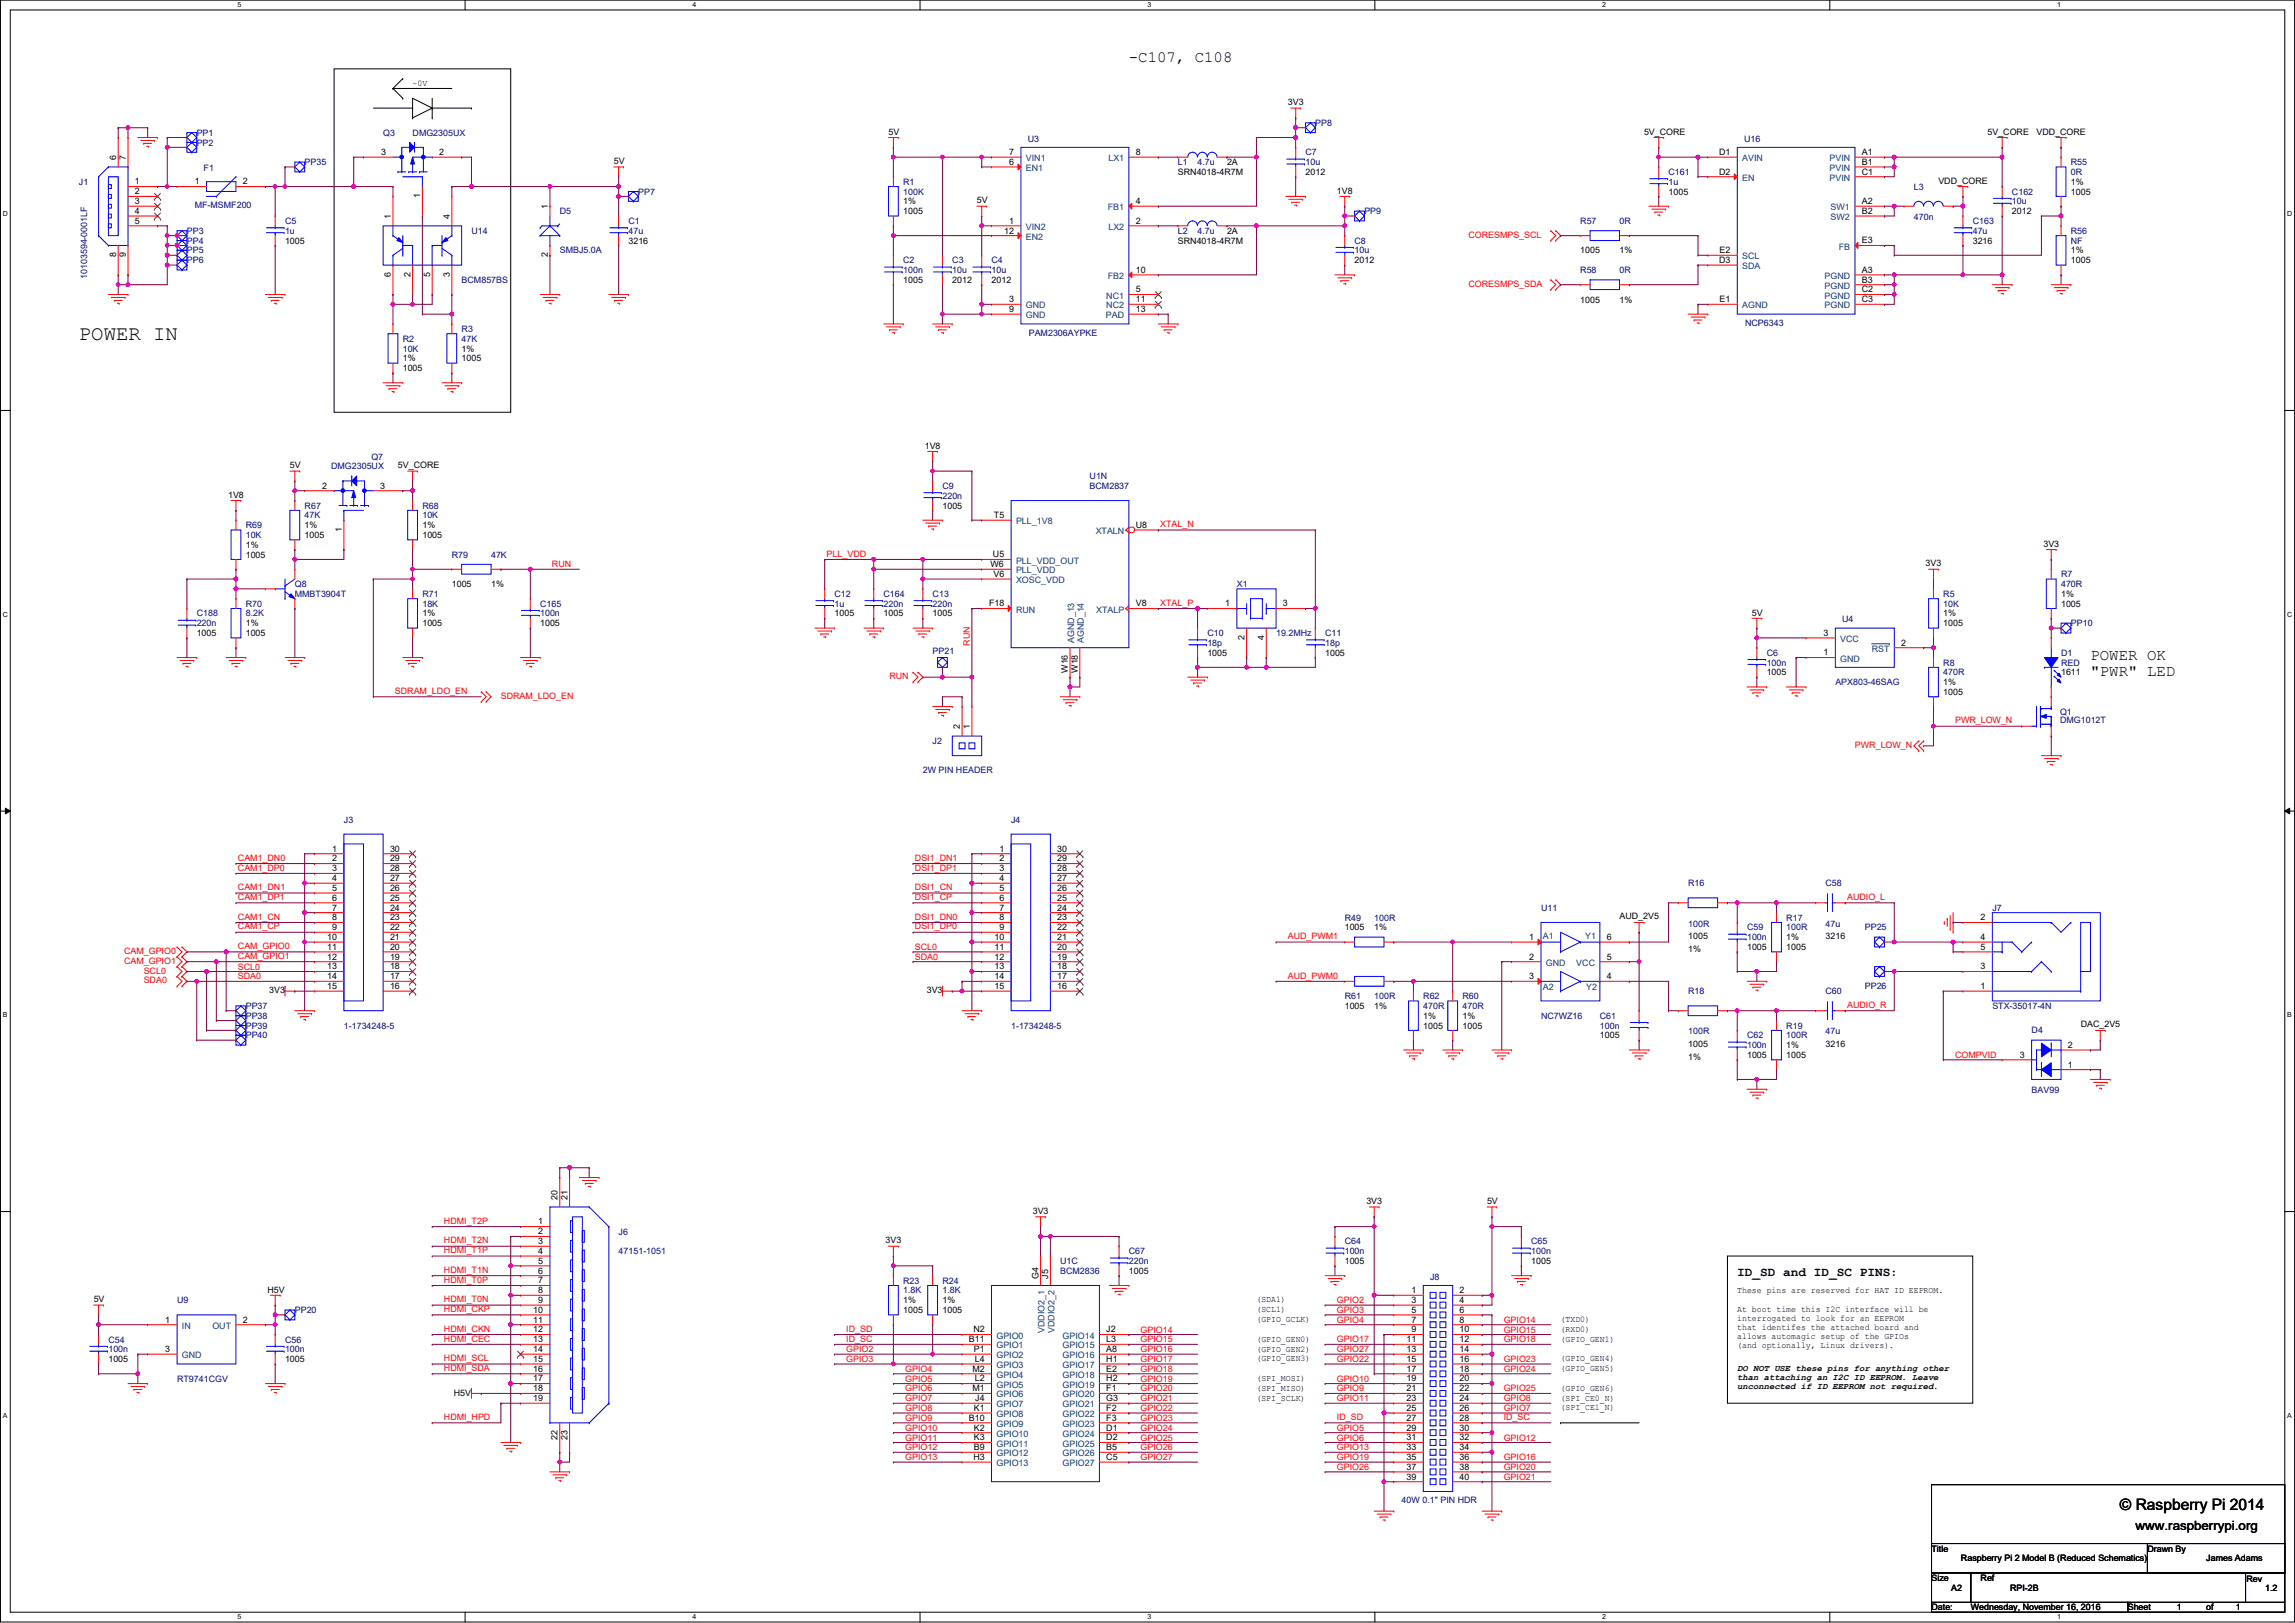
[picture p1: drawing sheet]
<svg xmlns="http://www.w3.org/2000/svg" width="594mm" height="420mm" viewBox="0 0 594 420" stroke-linecap="round" stroke-linejoin="round" font-family="sans-serif">
<defs><g id="words">
<text font-size="5.3" x="20.4" y="88.1">POWER IN</text>
<g font-size="4.1">
<text x="292.2" y="16">-C107, C108</text>
<text x="541.1" y="170.9">POWER OK</text>
<text x="541.1" y="175">&quot;PWR&quot; LED</text>
<text x="548.8" y="391">© Raspberry Pi 2014</text>
</g>
<g font-size="3.3">
<text x="449.7" y="330.4">ID_SD and ID_SC PINS:</text>
<text x="552.8" y="396.2">www.raspberrypi.org</text>
</g>
<g font-size="2.3">
<text x="106.8" y="22.2">~0V</text>
<text x="333.4" y="27.3">3V3</text>
<text x="230" y="34.9">5V</text>
<text x="425.6" y="34.9">5V_CORE</text>
<text x="514.5" y="34.9">5V_CORE</text>
<text x="527.2" y="34.9">VDD_CORE</text>
<text x="30.1" y="41.4" transform="rotate(-90 30.1 41.4)">6</text>
<text x="32.6" y="41.4" transform="rotate(-90 32.6 41.4)">7</text>
<text x="98.7" y="40.1">3</text>
<text x="113.7" y="40.1">2</text>
<text x="261.2" y="40.1">7</text>
<text x="294" y="40.1">8</text>
<text x="445" y="40.1">D1</text>
<text x="482" y="40.1">A1</text>
<text x="34.9" y="47.8">1</text>
<text x="50.4" y="47.8">1</text>
<text x="62.9" y="47.8">2</text>
<text x="158.9" y="42.5">5V</text>
<text x="261.2" y="42.7">6</text>
<text x="304.9" y="45.3">SRN4018-4R7M</text>
<text x="317.6" y="42.8">2A</text>
<text x="337.9" y="45.3">2012</text>
<text x="445" y="45.2">D2</text>
<text x="482" y="42.7">B1</text>
<text x="482" y="45.2">C1</text>
<text x="501.8" y="47.6">VDD_CORE</text>
<text x="536.1" y="47.8">1%</text>
<text x="34.9" y="50.3">2</text>
<text x="34.9" y="52.8">3</text>
<text x="108.8" y="51.4" transform="rotate(-90 108.8 51.4)">1</text>
<text x="233.8" y="52.9">1%</text>
<text x="252.9" y="52.7">5V</text>
<text x="294" y="52.8">4</text>
<text x="346.1" y="50.1">1V8</text>
<text x="431.9" y="50.4">1005</text>
<text x="482" y="52.8">A2</text>
<text x="536.1" y="50.4">1005</text>
<text x="34.9" y="55.4">4</text>
<text x="34.9" y="57.9">5</text>
<text x="101.2" y="56.7" transform="rotate(-90 101.2 56.7)">1</text>
<text x="116.4" y="56.7" transform="rotate(-90 116.4 56.7)">4</text>
<text x="141.8" y="54.1" transform="rotate(-90 141.8 54.1)">1</text>
<text x="233.8" y="55.5">1005</text>
<text x="261.2" y="57.9">1</text>
<text x="294" y="57.9">2</text>
<text x="482" y="55.4">B2</text>
<text x="520.8" y="55.5">2012</text>
<text x="73.8" y="63.1">1005</text>
<text x="162.7" y="63.1">3216</text>
<text x="260" y="60.5">12</text>
<text x="304.9" y="63.1">SRN4018-4R7M</text>
<text x="317.6" y="60.5">2A</text>
<text x="409.1" y="65.6">1005</text>
<text x="419.2" y="65.6">1%</text>
<text x="445.1" y="65.5">E2</text>
<text x="482" y="63">E3</text>
<text x="510.7" y="63.1">3216</text>
<text x="536.1" y="65.6">1%</text>
<text x="30.1" y="66.6" transform="rotate(-90 30.1 66.6)">8</text>
<text x="32.6" y="66.6" transform="rotate(-90 32.6 66.6)">9</text>
<text x="101.2" y="71.7" transform="rotate(-90 101.2 71.7)">6</text>
<text x="106.2" y="71.7" transform="rotate(-90 106.2 71.7)">2</text>
<text x="111.3" y="71.7" transform="rotate(-90 111.3 71.7)">5</text>
<text x="116.4" y="71.7" transform="rotate(-90 116.4 71.7)">3</text>
<text x="141.8" y="66.6" transform="rotate(-90 141.8 66.6)">2</text>
<text x="294" y="70.6">10</text>
<text x="350.6" y="68.2">2012</text>
<text x="445" y="68.1">D3</text>
<text x="482" y="70.6">A3</text>
<text x="536.1" y="68.2">1005</text>
<text x="233.8" y="73.2">1005</text>
<text x="246.5" y="73.2">2012</text>
<text x="256.7" y="73.2">2012</text>
<text x="294" y="75.7">5</text>
<text x="482" y="73.2">B3</text>
<text x="482" y="75.7">C2</text>
<text x="261.2" y="78.2">3</text>
<text x="261.2" y="80.8">9</text>
<text x="294" y="78.2">11</text>
<text x="294" y="80.8">13</text>
<text x="409.1" y="78.3">1005</text>
<text x="419.2" y="78.3">1%</text>
<text x="445.1" y="78.2">E1</text>
<text x="482" y="78.2">C3</text>
<text x="104.3" y="93.6">1%</text>
<text x="119.5" y="93.6">1005</text>
<text x="119.5" y="91">1%</text>
<text x="104.3" y="96.1">1005</text>
<text x="239.4" y="116.2">1V8</text>
<text x="75.1" y="121.2">5V</text>
<text x="103" y="121.2">5V_CORE</text>
<text x="59" y="128.9">1V8</text>
<text x="83.4" y="126.5">2</text>
<text x="98.4" y="126.5">3</text>
<text x="244" y="131.7">1005</text>
<text x="78.9" y="136.7">1%</text>
<text x="88.5" y="137.7" transform="rotate(-90 88.5 137.7)">1</text>
<text x="109.3" y="136.7">1%</text>
<text x="257.3" y="134.1">T5</text>
<text x="294" y="136.7">U8</text>
<text x="63.6" y="141.8">1%</text>
<text x="78.9" y="139.3">1005</text>
<text x="109.3" y="139.3">1005</text>
<text x="528.9" y="141.6">3V3</text>
<text x="63.6" y="144.4">1005</text>
<text x="256.4" y="146.8">W6</text>
<text x="257" y="144.3">U5</text>
<text x="257.2" y="149.4">V6</text>
<text x="498.5" y="146.6">3V3</text>
<text x="117" y="152">1005</text>
<text x="127.1" y="152">1%</text>
<text x="533.5" y="154.5">1%</text>
<text x="109.3" y="159.6">1%</text>
<text x="216" y="159.6">1005</text>
<text x="228.7" y="159.6">1005</text>
<text x="241.4" y="159.6">1005</text>
<text x="256" y="157">F18</text>
<text x="294" y="157">V8</text>
<text x="317.1" y="157">1</text>
<text x="332.1" y="157">3</text>
<text x="453.5" y="159.3">5V</text>
<text x="503" y="159.6">1%</text>
<text x="533.5" y="157.1">1005</text>
<text x="50.9" y="164.7">1005</text>
<text x="63.6" y="164.7">1005</text>
<text x="63.6" y="162.1">1%</text>
<text x="109.3" y="162.1">1005</text>
<text x="139.8" y="162.1">1005</text>
<text x="322.1" y="165.7" transform="rotate(-90 322.1 165.7)">2</text>
<text x="327.2" y="165.7" transform="rotate(-90 327.2 165.7)">4</text>
<text x="472.1" y="164.6">3</text>
<text x="492.1" y="167.1">2</text>
<text x="503" y="162.1">1005</text>
<text x="312.5" y="169.8">1005</text>
<text x="343" y="169.8">1005</text>
<text x="472.1" y="169.7">1</text>
<text x="276.4" y="174.2" transform="rotate(-90 276.4 174.2)">W16</text>
<text x="279" y="174.2" transform="rotate(-90 279 174.2)">W18</text>
<text x="457.3" y="174.8">1005</text>
<text x="503" y="179.9">1005</text>
<text x="503" y="177.4">1%</text>
<text x="533.5" y="174.8">1611</text>
<text x="248.5" y="188.8" transform="rotate(-90 248.5 188.8)">2</text>
<text x="251" y="188.8" transform="rotate(-90 251 188.8)">1</text>
<text x="86" y="220.5">1</text>
<text x="101" y="220.5">30</text>
<text x="258.7" y="220.5">1</text>
<text x="273.7" y="220.5">30</text>
<text x="86" y="223">2</text>
<text x="86" y="225.6">3</text>
<text x="101" y="223">29</text>
<text x="101" y="225.6">28</text>
<text x="258.7" y="223">2</text>
<text x="258.7" y="225.6">3</text>
<text x="273.7" y="223">29</text>
<text x="273.7" y="225.6">28</text>
<text x="86" y="228.1">4</text>
<text x="86" y="230.6">5</text>
<text x="86" y="233.2">6</text>
<text x="101" y="228.1">27</text>
<text x="101" y="230.6">26</text>
<text x="101" y="233.2">25</text>
<text x="258.7" y="228.1">4</text>
<text x="258.7" y="230.6">5</text>
<text x="258.7" y="233.2">6</text>
<text x="273.7" y="228.1">27</text>
<text x="273.7" y="230.6">26</text>
<text x="273.7" y="233.2">25</text>
<text x="86" y="235.7">7</text>
<text x="86" y="238.3">8</text>
<text x="101" y="235.7">24</text>
<text x="101" y="238.3">23</text>
<text x="258.7" y="235.7">7</text>
<text x="258.7" y="238.3">8</text>
<text x="273.7" y="235.7">24</text>
<text x="273.7" y="238.3">23</text>
<text x="419.2" y="237.8">AUD_2V5</text>
<text x="512.7" y="238.3">2</text>
<text x="84.7" y="243.3">10</text>
<text x="84.7" y="245.9">11</text>
<text x="86" y="240.8">9</text>
<text x="101" y="240.8">22</text>
<text x="101" y="243.3">21</text>
<text x="101" y="245.9">20</text>
<text x="257.4" y="243.3">10</text>
<text x="257.4" y="245.9">11</text>
<text x="258.7" y="240.8">9</text>
<text x="273.7" y="240.8">22</text>
<text x="273.7" y="243.3">21</text>
<text x="273.7" y="245.9">20</text>
<text x="348.1" y="240.9">1005</text>
<text x="355.7" y="240.9">1%</text>
<text x="395.9" y="243.3">1</text>
<text x="415.9" y="243.3">6</text>
<text x="437" y="243.2">1005</text>
<text x="452.2" y="246">1005</text>
<text x="462.4" y="246">1005</text>
<text x="462.4" y="243.4">1%</text>
<text x="472.6" y="243.2">3216</text>
<text x="512.7" y="243.3">4</text>
<text x="512.7" y="245.9">5</text>
<text x="84.7" y="248.4">12</text>
<text x="84.7" y="251">13</text>
<text x="101" y="248.4">19</text>
<text x="101" y="251">18</text>
<text x="257.4" y="248.4">12</text>
<text x="257.4" y="251">13</text>
<text x="273.7" y="248.4">19</text>
<text x="273.7" y="251">18</text>
<text x="395.9" y="248.4">2</text>
<text x="415.9" y="248.4">5</text>
<text x="437" y="246.5">1%</text>
<text x="512.7" y="251">3</text>
<text x="69.7" y="257.1">3V3</text>
<text x="84.7" y="253.5">14</text>
<text x="84.7" y="256">15</text>
<text x="101" y="253.5">17</text>
<text x="101" y="256">16</text>
<text x="239.9" y="257.1">3V3</text>
<text x="257.4" y="253.5">14</text>
<text x="257.4" y="256">15</text>
<text x="273.7" y="253.5">17</text>
<text x="273.7" y="256">16</text>
<text x="395.9" y="253.5">3</text>
<text x="415.9" y="253.5">4</text>
<text x="512.7" y="256">1</text>
<text x="348.1" y="261.2">1005</text>
<text x="355.7" y="261.2">1%</text>
<text x="368.4" y="263.7">1%</text>
<text x="378.6" y="263.7">1%</text>
<text x="368.4" y="266.3">1005</text>
<text x="378.6" y="266.3">1005</text>
<text x="414.1" y="268.8">1005</text>
<text x="538.6" y="265.8">DAC_2V5</text>
<text x="437" y="271.1">1005</text>
<text x="437" y="274.4">1%</text>
<text x="452.2" y="273.9">1005</text>
<text x="462.4" y="273.9">1005</text>
<text x="462.4" y="271.4">1%</text>
<text x="472.6" y="271.1">3216</text>
<text x="522.9" y="273.8">3</text>
<text x="535.3" y="271.3">2</text>
<text x="535.3" y="276.4">1</text>
<text x="144.3" y="310.7" transform="rotate(-90 144.3 310.7)">20</text>
<text x="146.9" y="310.7" transform="rotate(-90 146.9 310.7)">21</text>
<text x="353.7" y="311.7">3V3</text>
<text x="384.9" y="311.7">5V</text>
<text x="139.3" y="317">1</text>
<text x="267.3" y="314.3">3V3</text>
<text x="139.3" y="319.5">2</text>
<text x="139.3" y="322.1">3</text>
<text x="229.2" y="321.9">3V3</text>
<text x="139.3" y="324.6">4</text>
<text x="139.3" y="327.2">5</text>
<text x="139.3" y="329.7">6</text>
<text x="292.2" y="329.8">1005</text>
<text x="348.1" y="327.2">1005</text>
<text x="396.4" y="327.2">1005</text>
<text x="69.2" y="334.6">H5V</text>
<text x="139.3" y="332.2">7</text>
<text x="139.3" y="334.8">8</text>
<text x="268.8" y="331" transform="rotate(-90 268.8 331)">G4</text>
<text x="271.3" y="331" transform="rotate(-90 271.3 331)">J5</text>
<text x="365.4" y="334.8">1</text>
<text x="377.8" y="334.8">2</text>
<text x="449.7" y="334.6">These pins are reserved for HAT ID EEPROM.</text>
<text x="24.3" y="337.1">5V</text>
<text x="138" y="339.9">10</text>
<text x="139.3" y="337.3">9</text>
<text x="233.8" y="339.9">1005</text>
<text x="233.8" y="337.4">1%</text>
<text x="244" y="339.9">1005</text>
<text x="244" y="337.4">1%</text>
<text x="325.2" y="339.7">(SCL1)</text>
<text x="325.2" y="337.2">(SDA1)</text>
<text x="365.4" y="337.3">3</text>
<text x="365.4" y="339.9">5</text>
<text x="377.8" y="337.3">4</text>
<text x="377.8" y="339.9">6</text>
<text x="449.7" y="339.7">At boot time this I2C interface will be</text>
<text x="42.8" y="342.4">1</text>
<text x="62.9" y="342.4">2</text>
<text x="138" y="342.4">11</text>
<text x="138" y="344.9">12</text>
<text x="138" y="347.5">13</text>
<text x="250.8" y="347.5">B11</text>
<text x="252" y="344.9">N2</text>
<text x="286.4" y="344.9">J2</text>
<text x="286.4" y="347.5">L3</text>
<text x="325.2" y="342.3">(GPIO_GCLK)</text>
<text x="325.2" y="347.3">(GPIO_GEN0)</text>
<text x="364.1" y="347.5">11</text>
<text x="365.4" y="342.4">7</text>
<text x="365.4" y="344.9">9</text>
<text x="377.8" y="342.4">8</text>
<text x="377.8" y="344.9">10</text>
<text x="377.8" y="347.5">12</text>
<text x="404" y="342.3">(TXD0)</text>
<text x="404" y="344.8">(RXD0)</text>
<text x="404" y="347.3">(GPIO_GEN1)</text>
<text x="449.7" y="342">interrogated to look for an EEPROM</text>
<text x="449.7" y="344.3">that identifes the attached board and</text>
<text x="449.7" y="346.6">allows automagic setup of the GPIOs</text>
<text x="28.1" y="352.6">1005</text>
<text x="42.8" y="350">3</text>
<text x="73.8" y="352.6">1005</text>
<text x="138" y="350">14</text>
<text x="138" y="352.6">15</text>
<text x="252.1" y="350">P1</text>
<text x="252.3" y="352.6">L4</text>
<text x="286.4" y="350">A8</text>
<text x="286.4" y="352.6">H1</text>
<text x="325.2" y="349.9">(GPIO_GEN2)</text>
<text x="325.2" y="352.4">(GPIO_GEN3)</text>
<text x="364.1" y="350">13</text>
<text x="364.1" y="352.6">15</text>
<text x="377.8" y="350">14</text>
<text x="377.8" y="352.6">16</text>
<text x="404" y="352.4">(GPIO_GEN4)</text>
<text x="449.7" y="348.9">(and optionally, Linux drivers).</text>
<text x="138" y="355.1">16</text>
<text x="138" y="357.6">17</text>
<text x="251.7" y="355.1">M2</text>
<text x="252.3" y="357.6">L2</text>
<text x="286.4" y="355.1">E2</text>
<text x="286.4" y="357.6">H2</text>
<text x="325.2" y="357.5">(SPI_MOSI)</text>
<text x="364.1" y="355.1">17</text>
<text x="364.1" y="357.6">19</text>
<text x="377.8" y="355.1">18</text>
<text x="377.8" y="357.6">20</text>
<text x="404" y="355">(GPIO_GEN5)</text>
<text x="449.7" y="355">DO NOT USE these pins for anything other</text>
<text x="449.7" y="357.3">than attaching an I2C ID EEPROM. Leave</text>
<text x="449.7" y="359.6">unconnected if ID EEPROM not required.</text>
<text x="117.5" y="361.3">H5V</text>
<text x="138" y="360.2">18</text>
<text x="138" y="362.7">19</text>
<text x="251.7" y="360.2">M1</text>
<text x="252.1" y="365.3">K1</text>
<text x="252.5" y="362.7">J4</text>
<text x="286.4" y="360.2">F1</text>
<text x="286.4" y="362.7">G3</text>
<text x="286.4" y="365.3">F2</text>
<text x="325.2" y="360">(SPI_MISO)</text>
<text x="325.2" y="362.6">(SPI_SCLK)</text>
<text x="364.1" y="360.2">21</text>
<text x="364.1" y="362.7">23</text>
<text x="364.1" y="365.3">25</text>
<text x="377.8" y="360.2">22</text>
<text x="377.8" y="362.7">24</text>
<text x="377.8" y="365.3">26</text>
<text x="404" y="360">(GPIO_GEN6)</text>
<text x="404" y="362.6">(SPI_CE0_N)</text>
<text x="404" y="365.1">(SPI_CE1_N)</text>
<text x="250.8" y="367.8">B10</text>
<text x="252.1" y="370.3">K2</text>
<text x="286.4" y="367.8">F3</text>
<text x="286.4" y="370.3">D1</text>
<text x="364.1" y="370.3">29</text>
<text x="364.1" y="367.8">27</text>
<text x="377.8" y="370.3">30</text>
<text x="377.8" y="367.8">28</text>
<text x="144.3" y="372.7" transform="rotate(-90 144.3 372.7)">22</text>
<text x="146.9" y="372.7" transform="rotate(-90 146.9 372.7)">23</text>
<text x="252" y="378">H3</text>
<text x="252.1" y="372.9">K3</text>
<text x="252.1" y="375.4">B9</text>
<text x="286.4" y="372.9">D2</text>
<text x="286.4" y="375.4">B5</text>
<text x="286.4" y="378">C5</text>
<text x="364.1" y="372.9">31</text>
<text x="364.1" y="375.4">33</text>
<text x="364.1" y="378">35</text>
<text x="377.8" y="372.9">32</text>
<text x="377.8" y="375.4">34</text>
<text x="377.8" y="378">36</text>
<text x="364.1" y="380.5">37</text>
<text x="364.1" y="383">39</text>
<text x="377.8" y="380.5">38</text>
<text x="377.8" y="383">40</text>
<text x="500" y="401.7">Title</text>
<text x="555.9" y="401.7">Drawn By</text>
<text x="507.6" y="404.2">Raspberry Pi 2 Model B (Reduced Schematics)</text>
<text x="571.1" y="404.2">James Adams</text>
<text x="500" y="409.3">Size</text>
<text x="505.1" y="411.8">A2</text>
<text x="512.7" y="409.3">Ref</text>
<text x="520.3" y="411.8">RPI-2B</text>
<text x="581.5" y="409.5">Rev</text>
<text x="586.4" y="411.8">1.2</text>
<text x="500" y="416.9">Date:</text>
<text x="510.2" y="416.9">Wednesday, November 16, 2016</text>
<text x="550.8" y="416.9">Sheet</text>
<text x="563.5" y="416.9">1</text>
<text x="571.1" y="416.9">of</text>
<text x="578.7" y="416.9">1</text>
</g>
<g font-size="2.3" fill="#000080">
<text x="50.9" y="35.1">PP1</text>
<text x="99.2" y="35.1">Q3</text>
<text x="106.8" y="35.1">DMG2305UX</text>
<text x="340.5" y="32.6">PP8</text>
<text x="50.9" y="37.7">PP2</text>
<text x="266.1" y="36.7">U3</text>
<text x="337.9" y="40.2">C7</text>
<text x="451.5" y="36.7">U16</text>
<text x="20.4" y="47.8">J1</text>
<text x="52.7" y="44.3">F1</text>
<text x="78.9" y="42.8">PP35</text>
<text x="233.8" y="47.8">R1</text>
<text x="304.9" y="42.8">L1</text>
<text x="310" y="42.8">4.7u</text>
<text x="337.9" y="42.8">10u</text>
<text x="431.9" y="45.3">C161</text>
<text x="431.9" y="47.8">1u</text>
<text x="536.1" y="42.8">R55</text>
<text x="536.1" y="45.3">0R</text>
<text x="50.4" y="53.9">MF-MSMF200</text>
<text x="165.2" y="50.4">PP7</text>
<text x="233.8" y="50.4">100K</text>
<text x="495.4" y="49.1">L3</text>
<text x="520.8" y="50.4">C162</text>
<text x="520.8" y="52.9">10u</text>
<text x="73.8" y="58">C5</text>
<text x="144.9" y="55.5">D5</text>
<text x="162.7" y="58">C1</text>
<text x="353.2" y="55.5">PP9</text>
<text x="409.1" y="58">R57</text>
<text x="419.2" y="58">0R</text>
<text x="495.4" y="57">470n</text>
<text x="510.7" y="58">C163</text>
<text x="48.4" y="63.1">PP4</text>
<text x="48.4" y="65.6">PP5</text>
<text x="48.4" y="60.5">PP3</text>
<text x="73.8" y="60.5">1u</text>
<text x="122" y="60.5">U14</text>
<text x="144.9" y="65.6">SMBJ5.0A</text>
<text x="162.7" y="60.5">47u</text>
<text x="304.9" y="60.5">L2</text>
<text x="310" y="60.5">4.7u</text>
<text x="350.6" y="63.1">C8</text>
<text x="350.6" y="65.6">10u</text>
<text x="510.7" y="60.5">47u</text>
<text x="536.1" y="60.5">R56</text>
<text x="536.1" y="63.1">NF</text>
<text x="48.4" y="68.2">PP6</text>
<text x="233.8" y="68.2">C2</text>
<text x="233.8" y="70.7">100n</text>
<text x="246.5" y="68.2">C3</text>
<text x="246.5" y="70.7">10u</text>
<text x="256.7" y="68.2">C4</text>
<text x="256.7" y="70.7">10u</text>
<text x="409.1" y="70.7">R58</text>
<text x="419.2" y="70.7">0R</text>
<text x="22.6" y="72.2" transform="rotate(-90 22.6 72.2)">10103594-0001LF</text>
<text x="119.5" y="73.2">BCM857BS</text>
<text x="104.3" y="88.5">R2</text>
<text x="119.5" y="85.9">R3</text>
<text x="119.5" y="88.5">47K</text>
<text x="266.3" y="87">PAM2306AYPKE</text>
<text x="451.7" y="84.4">NCP6343</text>
<text x="104.3" y="91">10K</text>
<text x="96.1" y="119">Q7</text>
<text x="85.7" y="121.5">DMG2305UX</text>
<text x="282.1" y="124">U1N</text>
<text x="78.9" y="131.7">R67</text>
<text x="109.3" y="131.7">R68</text>
<text x="244" y="126.6">C9</text>
<text x="244" y="129.1">220n</text>
<text x="282.1" y="126.6">BCM2837</text>
<text x="63.6" y="136.7">R69</text>
<text x="78.9" y="134.2">47K</text>
<text x="109.3" y="134.2">10K</text>
<text x="63.6" y="139.3">10K</text>
<text x="117" y="144.4">R79</text>
<text x="127.1" y="144.4">47K</text>
<text x="533.5" y="149.4">R7</text>
<text x="76.3" y="152">Q8</text>
<text x="76.3" y="154.5">MMBT3904T</text>
<text x="109.3" y="154.5">R71</text>
<text x="216" y="154.5">C12</text>
<text x="228.7" y="154.5">C164</text>
<text x="241.4" y="154.5">C13</text>
<text x="320.2" y="152">X1</text>
<text x="503" y="154.5">R5</text>
<text x="533.5" y="152">470R</text>
<text x="50.9" y="159.6">C188</text>
<text x="63.6" y="157.1">R70</text>
<text x="63.6" y="159.6">8.2K</text>
<text x="109.3" y="157.1">18K</text>
<text x="139.8" y="157.1">C165</text>
<text x="139.8" y="159.6">100n</text>
<text x="216" y="157.1">1u</text>
<text x="228.7" y="157.1">220n</text>
<text x="241.4" y="157.1">220n</text>
<text x="476.9" y="161.1">U4</text>
<text x="503" y="157.1">10K</text>
<text x="50.9" y="162.1">220n</text>
<text x="312.5" y="164.7">C10</text>
<text x="312.5" y="167.2">18p</text>
<text x="330.3" y="164.7">19.2MHz</text>
<text x="343" y="164.7">C11</text>
<text x="343" y="167.2">18p</text>
<text x="536.1" y="162.1">PP10</text>
<text x="241.4" y="169.2">PP21</text>
<text x="457.3" y="169.8">C6</text>
<text x="457.3" y="172.3">100n</text>
<text x="503" y="172.3">R8</text>
<text x="533.5" y="169.8">D1</text>
<text x="533.5" y="172.3">RED</text>
<text x="475.1" y="177.4">APX803-46SAG</text>
<text x="503" y="174.8">470R</text>
<text x="533.3" y="185">Q1</text>
<text x="533.3" y="187.3">DMG1012T</text>
<text x="241.4" y="192.6">J2</text>
<text x="238.9" y="200.2">2W PIN HEADER</text>
<text x="89" y="212.9">J3</text>
<text x="261.7" y="212.9">J4</text>
<text x="437" y="229.4">R16</text>
<text x="472.6" y="229.4">C58</text>
<text x="348.1" y="238.3">R49</text>
<text x="355.7" y="238.3">100R</text>
<text x="398.9" y="235.8">U11</text>
<text x="437" y="239.9">100R</text>
<text x="462.4" y="238.3">R17</text>
<text x="472.6" y="239.9">47u</text>
<text x="515.7" y="235.8">J7</text>
<text x="452.2" y="240.9">C59</text>
<text x="452.2" y="243.4">100n</text>
<text x="462.4" y="240.9">100R</text>
<text x="482.7" y="240.9">PP25</text>
<text x="437" y="257.4">R18</text>
<text x="472.6" y="257.4">C60</text>
<text x="482.7" y="256.1">PP26</text>
<text x="63.6" y="261.2">PP37</text>
<text x="63.6" y="263.7">PP38</text>
<text x="348.1" y="258.7">R61</text>
<text x="355.7" y="258.7">100R</text>
<text x="368.4" y="258.7">R62</text>
<text x="368.4" y="261.2">470R</text>
<text x="378.6" y="258.7">R60</text>
<text x="378.6" y="261.2">470R</text>
<text x="398.9" y="263.7">NC7WZ16</text>
<text x="414.1" y="263.7">C61</text>
<text x="515.7" y="261.2">STX-35017-4N</text>
<text x="63.6" y="266.3">PP39</text>
<text x="63.6" y="268.8">PP40</text>
<text x="89" y="266.3">1-1734248-5</text>
<text x="261.7" y="266.3">1-1734248-5</text>
<text x="414.1" y="266.3">100n</text>
<text x="437" y="267.8">100R</text>
<text x="452.2" y="268.8">C62</text>
<text x="462.4" y="266.3">R19</text>
<text x="462.4" y="268.8">100R</text>
<text x="472.6" y="267.8">47u</text>
<text x="525.9" y="267.5">D4</text>
<text x="452.2" y="271.4">100n</text>
<text x="525.9" y="283">BAV99</text>
<text x="160.1" y="319.6">J6</text>
<text x="348.1" y="322.2">C64</text>
<text x="396.4" y="322.2">C65</text>
<text x="160.1" y="324.7">47151-1051</text>
<text x="274.4" y="329.8">BCM2836</text>
<text x="274.4" y="327.2">U1C</text>
<text x="292.2" y="324.7">C67</text>
<text x="292.2" y="327.2">220n</text>
<text x="348.1" y="324.7">100n</text>
<text x="396.4" y="324.7">100n</text>
<text x="233.8" y="332.3">R23</text>
<text x="233.8" y="334.9">1.8K</text>
<text x="244" y="332.3">R24</text>
<text x="244" y="334.9">1.8K</text>
<text x="370.2" y="331.3">J8</text>
<text x="45.8" y="337.4">U9</text>
<text x="76.3" y="339.9">PP20</text>
<text x="28.1" y="347.6">C54</text>
<text x="73.8" y="347.6">C56</text>
<text x="28.1" y="350.1">100n</text>
<text x="73.8" y="350.1">100n</text>
<text x="45.8" y="357.7">RT9741CGV</text>
<text x="362.8" y="389.2">40W 0.1&quot; PIN HDR</text>
</g>
<g font-size="2.3" fill="#004080">
<text x="265.6" y="41.7">VIN1</text>
<text x="286.9" y="41.7">LX1</text>
<text x="451" y="41.7">AVIN</text>
<text x="473.6" y="41.7">PVIN</text>
<text x="265.6" y="44.3">EN1</text>
<text x="451" y="46.8">EN</text>
<text x="473.6" y="44.3">PVIN</text>
<text x="473.6" y="46.8">PVIN</text>
<text x="265.6" y="59.5">VIN2</text>
<text x="286.8" y="54.4">FB1</text>
<text x="286.9" y="59.5">LX2</text>
<text x="473.8" y="54.4">SW1</text>
<text x="473.8" y="57">SW2</text>
<text x="265.6" y="62.1">EN2</text>
<text x="476" y="64.6">FB</text>
<text x="451" y="69.7">SDA</text>
<text x="451" y="67.1">SCL</text>
<text x="286.4" y="77.3">NC1</text>
<text x="286.8" y="72.2">FB2</text>
<text x="472.3" y="72.2">PGND</text>
<text x="472.3" y="74.8">PGND</text>
<text x="472.3" y="77.3">PGND</text>
<text x="265.6" y="79.8">GND</text>
<text x="265.6" y="82.4">GND</text>
<text x="286.3" y="82.4">PAD</text>
<text x="286.4" y="79.8">NC2</text>
<text x="451" y="79.8">AGND</text>
<text x="472.3" y="79.8">PGND</text>
<text x="263" y="135.7">PLL_1V8</text>
<text x="283.6" y="138.3">XTALN</text>
<text x="263" y="145.9">PLL_VDD_OUT</text>
<text x="263" y="148.4">PLL_VDD</text>
<text x="263" y="151">XOSC_VDD</text>
<text x="263" y="158.6">RUN</text>
<text x="283.8" y="158.6">XTALP</text>
<text x="278" y="166.4" transform="rotate(-90 278 166.4)">AGND_13</text>
<text x="280.6" y="166.4" transform="rotate(-90 280.6 166.4)">AGND_14</text>
<text x="476.4" y="166.2">VCC</text>
<text x="476.4" y="171.3">GND</text>
<text x="484.5" y="168.7">RST</text>
<text x="399.4" y="243.2">A1</text>
<text x="410.3" y="243.2">Y1</text>
<text x="400.2" y="250">GND</text>
<text x="408" y="250">VCC</text>
<text x="399.4" y="256.4">A2</text>
<text x="410.6" y="256.4">Y2</text>
<text x="47.1" y="344">IN</text>
<text x="55" y="344">OUT</text>
<text x="257.9" y="346.5">GPIO0</text>
<text x="270.4" y="345.1" transform="rotate(-90 270.4 345.1)">VDDIO2_1</text>
<text x="273" y="345.1" transform="rotate(-90 273 345.1)">VDDIO2_2</text>
<text x="275.1" y="346.5">GPIO14</text>
<text x="47.1" y="351.6">GND</text>
<text x="257.9" y="349.1">GPIO1</text>
<text x="257.9" y="351.6">GPIO2</text>
<text x="275.1" y="349.1">GPIO15</text>
<text x="275.1" y="351.6">GPIO16</text>
<text x="257.9" y="354.2">GPIO3</text>
<text x="257.9" y="356.7">GPIO4</text>
<text x="257.9" y="359.2">GPIO5</text>
<text x="275.1" y="354.2">GPIO17</text>
<text x="275.1" y="356.7">GPIO18</text>
<text x="275.1" y="359.2">GPIO19</text>
<text x="257.9" y="361.8">GPIO6</text>
<text x="257.9" y="364.3">GPIO7</text>
<text x="275.1" y="361.8">GPIO20</text>
<text x="275.1" y="364.3">GPIO21</text>
<text x="257.9" y="366.9">GPIO8</text>
<text x="257.9" y="369.4">GPIO9</text>
<text x="257.9" y="371.9">GPIO10</text>
<text x="275.1" y="366.9">GPIO22</text>
<text x="275.1" y="369.4">GPIO23</text>
<text x="275.1" y="371.9">GPIO24</text>
<text x="257.9" y="374.5">GPIO11</text>
<text x="257.9" y="377">GPIO12</text>
<text x="275.1" y="374.5">GPIO25</text>
<text x="275.1" y="377">GPIO26</text>
<text x="257.9" y="379.6">GPIO13</text>
<text x="275.1" y="379.6">GPIO27</text>
</g>
<g font-size="2.3" fill="#f00">
<text x="380.1" y="61.6">CORESMPS_SCL</text>
<text x="380.1" y="74.3">CORESMPS_SDA</text>
<text x="300.3" y="136.5">XTAL_N</text>
<text x="142.9" y="146.9">RUN</text>
<text x="214" y="144.1">PLL_VDD</text>
<text x="300.3" y="156.8">XTAL_P</text>
<text x="251.1" y="167.2" transform="rotate(-90 251.1 167.2)">RUN</text>
<text x="102.2" y="179.7">SDRAM_LDO_EN</text>
<text x="230.2" y="175.9">RUN</text>
<text x="129.7" y="180.9">SDRAM_LDO_EN</text>
<text x="506.1" y="187.3">PWR_LOW_N</text>
<text x="480.2" y="193.6">PWR_LOW_N</text>
<text x="61.6" y="222.8">CAM1_DN0</text>
<text x="61.6" y="225.4">CAM1_DP0</text>
<text x="236.8" y="222.8">DSI1_DN1</text>
<text x="236.8" y="225.4">DSI1_DP1</text>
<text x="61.6" y="230.5">CAM1_DN1</text>
<text x="61.6" y="233">CAM1_DP1</text>
<text x="236.8" y="230.5">DSI1_CN</text>
<text x="236.8" y="233">DSI1_CP</text>
<text x="478.1" y="233">AUDIO_L</text>
<text x="61.6" y="238.1">CAM1_CN</text>
<text x="236.8" y="238.1">DSI1_DN0</text>
<text x="61.6" y="240.6">CAM1_CP</text>
<text x="61.6" y="245.7">CAM_GPIO0</text>
<text x="236.8" y="245.9">SCL0</text>
<text x="236.8" y="240.6">DSI1_DP0</text>
<text x="333.4" y="243.2">AUD_PWM1</text>
<text x="32.1" y="247">CAM_GPIO0</text>
<text x="32.1" y="249.5">CAM_GPIO1</text>
<text x="61.6" y="248.2">CAM_GPIO1</text>
<text x="61.6" y="251">SCL0</text>
<text x="236.8" y="248.5">SDA0</text>
<text x="37.2" y="252.1">SCL0</text>
<text x="37.2" y="254.6">SDA0</text>
<text x="61.6" y="253.5">SDA0</text>
<text x="333.4" y="253.3">AUD_PWM0</text>
<text x="478.1" y="260.9">AUDIO_R</text>
<text x="506.1" y="273.9">COMPVID</text>
<text x="114.9" y="316.8">HDMI_T2P</text>
<text x="114.9" y="321.9">HDMI_T2N</text>
<text x="114.9" y="324.4">HDMI_T1P</text>
<text x="114.9" y="329.5">HDMI_T1N</text>
<text x="114.9" y="332.1">HDMI_T0P</text>
<text x="114.9" y="337.1">HDMI_T0N</text>
<text x="114.9" y="339.7">HDMI_CKP</text>
<text x="346.1" y="337.4">GPIO2</text>
<text x="346.1" y="339.9">GPIO3</text>
<text x="114.9" y="344.8">HDMI_CKN</text>
<text x="114.9" y="347.3">HDMI_CEC</text>
<text x="219.1" y="344.8">ID_SD</text>
<text x="219.1" y="347.3">ID_SC</text>
<text x="295.3" y="345">GPIO14</text>
<text x="295.3" y="347.5">GPIO15</text>
<text x="346.1" y="342.4">GPIO4</text>
<text x="346.1" y="347.5">GPIO17</text>
<text x="389.2" y="342.4">GPIO14</text>
<text x="389.2" y="345">GPIO15</text>
<text x="389.2" y="347.5">GPIO18</text>
<text x="114.9" y="352.4">HDMI_SCL</text>
<text x="219.1" y="350.1">GPIO2</text>
<text x="219.1" y="352.6">GPIO3</text>
<text x="295.3" y="352.6">GPIO17</text>
<text x="295.3" y="350.1">GPIO16</text>
<text x="346.1" y="352.6">GPIO22</text>
<text x="346.1" y="350.1">GPIO27</text>
<text x="389.2" y="352.6">GPIO23</text>
<text x="114.9" y="354.9">HDMI_SDA</text>
<text x="234.3" y="355.1">GPIO4</text>
<text x="234.3" y="357.7">GPIO5</text>
<text x="295.3" y="355.1">GPIO18</text>
<text x="295.3" y="357.7">GPIO19</text>
<text x="346.1" y="357.7">GPIO10</text>
<text x="389.2" y="355.1">GPIO24</text>
<text x="234.3" y="365.3">GPIO8</text>
<text x="234.3" y="362.8">GPIO7</text>
<text x="234.3" y="360.2">GPIO6</text>
<text x="295.3" y="365.3">GPIO22</text>
<text x="295.3" y="360.2">GPIO20</text>
<text x="295.3" y="362.8">GPIO21</text>
<text x="346.1" y="360.2">GPIO9</text>
<text x="346.1" y="362.8">GPIO11</text>
<text x="389.2" y="362.8">GPIO8</text>
<text x="389.2" y="365.3">GPIO7</text>
<text x="389.2" y="360.2">GPIO25</text>
<text x="114.9" y="367.6">HDMI_HPD</text>
<text x="234.3" y="370.4">GPIO10</text>
<text x="234.3" y="367.8">GPIO9</text>
<text x="295.3" y="367.8">GPIO23</text>
<text x="295.3" y="370.4">GPIO24</text>
<text x="346.1" y="367.6">ID_SD</text>
<text x="346.1" y="370.4">GPIO5</text>
<text x="389.2" y="367.6">ID_SC</text>
<text x="234.3" y="372.9">GPIO11</text>
<text x="234.3" y="375.5">GPIO12</text>
<text x="234.3" y="378">GPIO13</text>
<text x="295.3" y="372.9">GPIO25</text>
<text x="295.3" y="375.5">GPIO26</text>
<text x="295.3" y="378">GPIO27</text>
<text x="346.1" y="372.9">GPIO6</text>
<text x="346.1" y="375.5">GPIO13</text>
<text x="346.1" y="378">GPIO19</text>
<text x="389.2" y="372.9">GPIO12</text>
<text x="389.2" y="378">GPIO16</text>
<text x="346.1" y="380.5">GPIO26</text>
<text x="389.2" y="380.5">GPIO20</text>
<text x="389.2" y="383.1">GPIO21</text>
</g>
<g font-size="1.8">
<text x="61.5" y="1.9">5</text>
<text x="179.2" y="1.9">4</text>
<text x="297" y="1.9">3</text>
<text x="414.7" y="1.9">2</text>
<text x="532.5" y="1.9">1</text>
<text x=".8" y="56">D</text>
<text x="592.1" y="56">D</text>
<text x=".8" y="159.7">C</text>
<text x="592.1" y="159.7">C</text>
<text x=".8" y="263.4">B</text>
<text x="592.1" y="263.4">B</text>
<text x=".8" y="367.1">A</text>
<text x="592.1" y="367.1">A</text>
<text x="61.5" y="419.2">5</text>
<text x="179.2" y="419.2">4</text>
<text x="297" y="419.2">3</text>
<text x="414.7" y="419.2">2</text>
<text x="532.5" y="419.2">1</text>
</g>
</g></defs>
<path d="M.1 0h593.9v419.9h-593.9zM2.7 2.6h588.7v414.8h-588.7z" fill="none" stroke="#000" stroke-width=".26"/>
<g fill="#fff">
<path d="M61.5 .3h1v2h-1z"/>
<path d="M61.5 417.6h1v2h-1z"/>
</g>
<path d="M120.4 0v2.6M120.4 417.4v2.5" fill="none" stroke="#000" stroke-width=".26"/>
<g fill="#fff">
<path d="M179.2 .3h1v2h-1z"/>
<path d="M179.2 417.6h1v2h-1z"/>
</g>
<path d="M238.2 0v2.6M238.2 417.4v2.5" fill="none" stroke="#000" stroke-width=".26"/>
<g fill="#fff">
<path d="M297 .3h1v2h-1z"/>
<path d="M297 417.6h1v2h-1z"/>
</g>
<path d="M355.9 0v2.6M355.9 417.4v2.5" fill="none" stroke="#000" stroke-width=".26"/>
<g fill="#fff">
<path d="M414.7 .3h1v2h-1z"/>
<path d="M414.7 417.6h1v2h-1z"/>
</g>
<path d="M473.7 0v2.6M473.7 417.4v2.5" fill="none" stroke="#000" stroke-width=".26"/>
<g fill="#fff">
<path d="M532.5 .3h1v2h-1z"/>
<path d="M532.5 417.6h1v2h-1z"/>
<path d="M.8 54.4h1.2v2h-1.2z"/>
<path d="M592.1 54.4h1.2v2h-1.2z"/>
<path d="M.8 158.1h1.2v2h-1.2z"/>
<path d="M592.1 158.1h1.2v2h-1.2z"/>
</g>
<path d="M.1 106.3h2.6M591.4 106.3h2.6" fill="none" stroke="#000" stroke-width=".26"/>
<g fill="#fff">
<path d="M.8 261.8h1.1v2h-1.1z"/>
<path d="M592.1 261.8h1.2v2h-1.2z"/>
</g>
<path d="M.1 210h2.6M1.4 209.2l1.3 .8-1.3 .7zM591.4 210l1.3-.8v1.5zM591.4 210h2.6" fill="none" stroke="#000" stroke-width=".26"/>
<path d="M1.4 209.2l1.3 .8-1.3 .7zM591.4 210l1.3-.8v1.5z" fill="#000"/>
<g fill="#fff">
<path d="M.8 365.5h1.1v2h-1.1z"/>
<path d="M592.1 365.5h1.2v2h-1.2z"/>
</g>
<g fill="none" stroke="#000" stroke-width=".26">
<path d="M86.5 17.8h45.7v88.9h-45.7zM96.6 28h10.2M101.7 22.9h.1M101.7 22.9h15.3M101.7 22.9l2.6 2.5M104.3 20.4h.1M104.3 25.4h.1M104.3 20.4l-2.6 2.5M106.8 28h.1M106.8 30.5h.1M111.9 28h.1M111.9 30.5h.1"/>
<path d="M111.9 28h10.1M111.9 28l-5.1-2.6v5.1M111.9 28l-5.1 2.5M111.9 25.4v5.1M122 28h.1M.1 313.6h2.6M591.4 313.6h2.6M447.2 325.2h63.5v38.1h-63.5zM404 368.3h.1M404 368.3h20.3M500 384.3h91.4v15.3h-91.4zM500 399.6h91.4v7.6h-91.4z"/>
<path d="M555.9 399.6h35.5v7.6h-35.5zM500 407.2h10.2v7.6h-10.2zM500 414.8h50.8v2.6h-50.8zM510.2 407.2h71.1v7.6h-71.1zM550.8 414.8h40.6v2.6h-40.6zM581.3 407.2h10.1v7.6h-10.1z"/>
</g>
<g fill="none" stroke="#f00" stroke-width=".26">
<path d="M35.7 35.6h5.1M36.4 36.4h3.6M37.2 37.1h.1M37.2 37.1h2M38 37.9h.5M38.5 37.9h.1M40 36.4h.1M40.8 35.6h.1M48.4 38.1h.1M230 35.6h2.5M231.3 38.1h.1M231.3 35.6v2.5"/>
<path d="M232.5 35.6h.1M334.1 28h2.6M335.4 30.5h.1M335.4 28v2.5M336.7 28h.1M428.1 35.6h2.5M429.4 38.1h.1M429.4 35.6v2.5M430.6 35.6h.1M517 35.6h2.5M518.3 38.1h.1M518.3 35.6v2.5"/>
<path d="M519.5 35.6h.1M532.2 35.6h2.6M533.5 38.1h.1M533.5 35.6v2.5M534.8 35.6h.1M45.8 48.3h.1M45.8 48.3h7.7M61.1 48.3h7.6M68.7 48.3h.1M71.2 55.9h.1M71.2 55.9v2.6M142.4 53.4h.1"/>
<path d="M142.4 53.4v2.5M158.9 43.2h2.5M160.1 45.8h.1M160.1 43.2v2.6M161.4 43.2h.1M252.9 53.4h2.5M254.1 55.9h.1M254.1 53.4v2.5M255.4 53.4h.1M304.9 40.7h.1M304.9 40.7h2.6M315.1 40.7h2.5"/>
<path d="M317.6 40.7h.1M332.9 50.8h5M333.6 51.6h3.6M334.4 52.4h.1M334.4 52.4h2M335.1 53.1h.6M335.7 53.1h.1M337.2 51.6h.1M337.9 50.8h.1M346.8 50.8h2.6M348.1 53.4h.1M348.1 50.8v2.6"/>
<path d="M349.4 50.8h.1M350.6 55.9h.1M401.4 59.7h.1M401.4 59.7l1.3 1.3-1.3 1.3M402.7 59.7h.1M402.7 59.7l1.3 1.3-1.3 1.3M426.8 53.4h5.1M427.6 54.1h3.6M428.4 54.9h.1M428.4 54.9h2M429.1 55.7h.5M429.6 55.7h.1"/>
<path d="M431.2 54.1h.1M431.9 53.4h.1M442.1 40.7h.1M442.1 40.7h7.6M480.2 53.4h7.6M480.2 43.2h7.6M480.2 40.7h7.6M480.2 55.9h7.6M480.2 45.8h7.6M487.8 40.7h.1M487.8 53.4h.1M487.8 43.2h.1"/>
<path d="M487.8 55.9h.1M487.8 45.8h.1M506.8 48.3h2.6M508.1 50.8h.1M508.1 48.3v2.5M509.4 48.3h.1M28.1 76.2h5M28.8 77h3.6M29.6 77.8h.1M29.6 77.8h2M30.3 78.5h.6M30.9 78.5h.1"/>
<path d="M32.4 77h.1M33.1 76.2h.1M45.8 68.6h.1M68.7 76.2h5.1M69.5 77h3.5M70.2 77.8h.1M70.2 77.8h2.1M71 78.5h.5M71.2 63.5h.1M71.2 61v2.5M71.5 78.5h.1M73 77h.1"/>
<path d="M73.8 76.2h.1M139.8 76.2h5.1M140.6 77h3.5M141.3 77.8h.1M141.3 77.8h2.1M142.1 78.5h.5M142.4 66.1h.1M142.4 63.5v2.6M142.6 78.5h.1M144.1 77h.1M144.9 76.2h.1M157.6 76.2h5.1"/>
<path d="M158.4 77h3.5M159.1 77.8h.1M159.1 77.8h2.1M159.9 78.5h.5M160.4 78.5h.1M161.9 77h.1M162.7 76.2h.1M345.6 71.2h5M346.3 71.9h3.6M347.1 72.7h.1M347.1 72.7h2M347.8 73.4h.6"/>
<path d="M348.4 73.4h.1M349.9 71.9h.1M350.6 71.2h.1M401.4 62.3h.1M401.4 72.4h.1M401.4 75h.1M401.4 72.4l1.3 1.3-1.3 1.3M402.7 62.3h.1M402.7 75h.1M402.7 72.4h.1M402.7 72.4l1.3 1.3-1.3 1.3M480.2 76.2h7.6"/>
<path d="M480.2 73.7h7.6M480.2 71.2h7.6M480.2 78.8h7.6M487.8 71.2h.1M487.8 73.7h.1M487.8 76.2h.1M487.8 78.8h.1M515.7 73.7h5.1M516.5 74.5h3.6M517.3 75.2h.1M517.3 75.2h2M518 76h.5"/>
<path d="M518.5 76h.1M520.1 74.5h.1M520.8 73.7h.1M531 73.7h5.1M531.7 74.5h3.6M532.5 75.2h.1M532.5 75.2h2M533.3 76h.5M533.8 76h.1M535.3 74.5h.1M536.1 73.7h.1M99.2 99.1h5.1"/>
<path d="M99.9 99.9h3.6M103.5 99.9h.1M104.3 99.1h.1M114.4 99.1h5.1M115.2 99.9h3.5M118.7 99.9h.1M119.5 99.1h.1M228.7 83.9h5.1M229.5 84.6h3.5M230.2 85.4h.1M230.2 85.4h2.1M231 86.1h.5"/>
<path d="M231.5 86.1h.1M233 84.6h.1M233.8 83.9h.1M241.4 83.9h5.1M242.2 84.6h3.5M242.9 85.4h.1M242.9 85.4h2.1M243.7 86.1h.5M244.2 86.1h.1M245.7 84.6h.1M246.5 83.9h.1M299.8 83.9h5.1"/>
<path d="M300.6 84.6h3.6M301.4 85.4h.1M301.4 85.4h2M302.1 86.1h.5M302.6 86.1h.1M304.2 84.6h.1M304.9 83.9h.1M437 81.3h5.1M437.8 82.1h3.5M438.5 82.8h.1M438.5 82.8h2.1M439.3 83.6h.5"/>
<path d="M439.8 83.6h.1M441.3 82.1h.1M442.1 81.3h.1M100.7 100.6h.1M100.7 100.6h2M101.5 101.4h.5M102 101.4h.1M115.9 100.6h.1M115.9 100.6h2.1M116.7 101.4h.5M117.2 101.4h.1M240.2 116.9h2.5"/>
<path d="M241.4 119.4h.1M241.4 116.9v2.5M242.7 116.9h.1M59.8 129.6h2.6M61.1 132.1h.1M61.1 134.7h.1M61.1 129.6v2.5M61.1 134.7v2.5M62.4 129.6h.1M75.1 122h2.5M76.3 124.5h.1M76.3 129.6h.1"/>
<path d="M76.3 122v2.5M76.3 129.6v2.5M76.3 139.7v2.6M77.6 122h.1M105.5 122h2.6M106.8 124.5h.1M106.8 122v2.5M108.1 122h.1M238.9 134.7h5.1M239.6 135.4h3.6M240.4 136.2h.1M240.4 136.2h2"/>
<path d="M241.2 136.9h.5M241.7 136.9h.1M243.2 135.4h.1M244 134.7h.1M61.1 147.4h.1M61.1 144.8v2.6M76.3 142.3h.1M499.2 147.4h2.6M500.5 149.9h.1M500.5 147.4v2.5M501.8 147.4h.1M529.7 142.3h2.5"/>
<path d="M531 144.8h.1M531 142.3v2.5M532.2 142.3h.1M45.8 170.2h5.1M46.6 171h3.6M47.4 171.7h.1M47.4 171.7h2M48.1 172.5h.5M48.6 172.5h.1M50.2 171h.1M50.9 170.2h.1M58.5 170.2h5.1"/>
<path d="M59.3 171h3.6M60.1 171.7h.1M60.1 171.7h2M60.8 172.5h.5M61.3 172.5h.1M62.9 171h.1M63.6 170.2h.1M73.8 170.2h5.1M74.5 171h3.6M75.3 171.7h.1M75.3 171.7h2M76.1 172.5h.5"/>
<path d="M76.6 172.5h.1M78.1 171h.1M78.9 170.2h.1M104.3 170.2h5M105 171h3.6M105.8 171.7h.1M105.8 171.7h2M106.5 172.5h.6M107.1 172.5h.1M108.6 171h.1M109.3 170.2h.1M124.6 179.1h.1"/>
<path d="M124.6 179.1l1.3 1.3-1.3 1.3M125.9 179.1h.1M125.9 179.1l1.2 1.3-1.2 1.3M134.7 170.2h5.1M135.5 171h3.6M136.3 171.7h.1M136.3 171.7h2M137 172.5h.5M137.5 172.5h.1M139.1 171h.1M139.8 170.2h.1M210.9 162.6h5.1"/>
<path d="M211.7 163.4h3.6M212.5 164.1h.1M212.5 164.1h2M213.2 164.9h.5M213.7 164.9h.1M215.3 163.4h.1M216 162.6h.1M223.6 162.6h5.1M224.4 163.4h3.6M225.2 164.1h.1M225.2 164.1h2M225.9 164.9h.5"/>
<path d="M226.4 164.9h.1M228 163.4h.1M228.7 162.6h.1M236.3 174h.1M236.3 176.6h.1M236.3 162.6h5.1M236.3 174l1.3 1.3-1.3 1.3M237.1 163.4h3.6M237.6 176.6h.1M237.6 174h.1M237.6 174l1.3 1.3-1.3 1.3M237.9 164.1h.1"/>
<path d="M237.9 164.1h2M238.6 164.9h.5M239.1 164.9h.1M240.7 163.4h.1M241.4 162.6h.1M307.5 175.3h5M308.2 176.1h3.6M309 176.8h.1M309 176.8h2M309.7 177.6h.6M310 162.6h.1M310 170.2h.1"/>
<path d="M310 162.6v2.5M310 167.7v2.5M310.3 177.6h.1M311.8 176.1h.1M312.5 175.3h.1M452.2 177.8h5.1M453 178.6h3.6M453.5 160.1h2.5M453.8 179.4h.1M453.8 179.4h2M454.8 162.6h.1M454.8 160.1v2.5"/>
<path d="M456 160.1h.1M456.6 178.6h.1M457.3 177.8h.1M462.4 177.8h5.1M463.2 178.6h3.5M463.9 179.4h.1M463.9 179.4h2.1M466.7 178.6h.1M467.5 177.8h.1M500.5 170.2h.1M500.5 170.2v2.6M124.6 181.7h.1"/>
<path d="M125.9 181.7h.1M241.4 182.9h5.1M242.2 183.7h3.5M242.9 184.4h.1M242.9 184.4h2.1M243.7 185.2h.5M244.2 185.2h.1M245.7 183.7h.1M246.5 182.9h.1M274.4 180.4h5.1M275.2 181.1h3.6M276 181.9h.1"/>
<path d="M276 181.9h2M276.7 182.7h.5M277.2 182.7h.1M278.8 181.1h.1M279.5 180.4h.1M454.5 180.1h.5M455 180.1h.1M464.7 180.1h.5M465.2 180.1h.1M496.7 191.8h.1M496.7 194.4h.1M496.7 191.8l-1.3 1.3 1.3 1.3"/>
<path d="M498 191.8h.1M498 194.4h.1M498 191.8l-1.3 1.3 1.3 1.3M500.5 182.9h.1M500.5 180.4v2.5M528.4 195.6h5.1M529.2 196.4h3.6M530 197.1h.1M530 197.1h2M530.7 197.9h.5M531.2 197.9h.1M532.8 196.4h.1"/>
<path d="M533.5 195.6h.1M423 238.8h2.6M424.3 238.8v2.5M425.6 238.8h.1M503.3 239.1h.1M503.3 238.5v.6M504.1 237.8h.1M504.1 237.8v2M504.8 237v3.6M505.6 236.3v5M508.1 238.8h.1M508.1 238.8h7.6"/>
<path d="M45.8 245.2h.1M45.8 247.7h.1M45.8 250.2h.1M45.8 252.8h.1M45.8 255.3h.1M45.8 245.2l1.3 1.2-1.3 1.3M45.8 247.7l1.3 1.3-1.3 1.2M45.8 250.2l1.3 1.3-1.3 1.3M45.8 252.8l1.3 1.2-1.3 1.3M47.1 247.7h.1M47.1 245.2h.1M47.1 250.2h.1"/>
<path d="M47.1 252.8h.1M47.1 255.3h.1M47.1 245.2l1.3 1.2-1.3 1.3M47.1 247.7l1.3 1.3-1.3 1.2M47.1 250.2l1.3 1.3-1.3 1.3M47.1 252.8l1.3 1.2-1.3 1.3M73.8 255.3h.1M73.8 256.6h2.5M73.8 255.3v2.6M76.3 256.6h.1M244 255.3h.1M244 256.6h2.5"/>
<path d="M244 255.3v2.6M246.5 256.6h.1M365.9 256.6h.1M365.9 256.6v2.5M424.3 241.3h.1M452.2 254h5.1M453 254.8h3.6M453.8 255.6h.1M453.8 255.6h2M454.5 256.3h.5M455 256.3h.1M456.6 254.8h.1"/>
<path d="M457.3 254h.1M504.8 240.6h.1M505.6 241.3h.1M508.1 256.6h.1M508.1 243.9h.1M508.1 251.5h.1M508.1 246.4h.1M508.1 256.6h7.6M508.1 243.9h7.6M508.1 251.5h7.6M508.1 246.4h7.6M61.1 266.7h.1"/>
<path d="M76.3 261.7h5.1M77.1 262.4h3.5M77.8 263.2h.1M77.8 263.2h2.1M78.6 263.9h.5M79.1 263.9h.1M80.6 262.4h.1M81.4 261.7h.1M249 261.7h5.1M249.8 262.4h3.6M250.6 263.2h.1M250.6 263.2h2"/>
<path d="M251.3 263.9h.5M251.8 263.9h.1M253.4 262.4h.1M254.1 261.7h.1M363.3 271.8h5.1M364.1 272.6h3.6M364.9 273.3h.1M364.9 273.3h2M365.6 274.1h.5M365.9 269.3h.1M365.9 266.7v2.6M366.1 274.1h.1"/>
<path d="M367.7 272.6h.1M368.4 271.8h.1M373.5 271.8h5.1M374.3 272.6h3.5M375 273.3h.1M375 273.3h2.1M375.8 274.1h.5M376.3 274.1h.1M377.8 272.6h.1M378.6 271.8h.1M386.2 271.8h5.1M387 272.6h3.5"/>
<path d="M387.7 273.3h.1M387.7 273.3h2.1M388.5 274.1h.5M389 274.1h.1M390.5 272.6h.1M391.3 271.8h.1M421.8 271.8h5M422.5 272.6h3.6M423.3 273.3h.1M423.3 273.3h2M424 274.1h.6M424.6 274.1h.1"/>
<path d="M426.1 272.6h.1M426.8 271.8h.1M434.5 261.7h.1M434.5 261.7h2.5M444.6 261.7h2.6M447.2 261.7h.1M449.7 266.7h.1M449.7 274.4h.1M449.7 266.7v2.6M449.7 271.8v2.6M541.1 279.4h5.1M542.4 266.7h2.5"/>
<path d="M543.7 269.3h.1M543.7 266.7v2.6M544.9 266.7h.1M546.2 279.4h.1M452.2 282h5.1M453 282.7h3.6M453.8 283.5h.1M453.8 283.5h2M454.5 284.3h.5M455 284.3h.1M456.6 282.7h.1M457.3 282h.1"/>
<path d="M541.9 280.2h3.6M542.7 281h.1M542.7 281h2M543.4 281.7h.5M543.9 281.7h.1M545.5 280.2h.1M150 304.8h5.1M150.7 305.6h3.6M151.5 306.4h.1M151.5 306.4h2M152.3 307.1h.5M152.8 307.1h.1"/>
<path d="M154.3 305.6h.1M155.1 304.8h.1M268.1 315h2.5M269.4 317.5h.1M269.4 315v2.5M270.6 315h.1M354.5 312.5h2.5M355.7 315h.1M355.7 312.5v2.5M357 312.5h.1M384.9 312.5h2.6M386.2 315h.1"/>
<path d="M386.2 312.5v2.5M387.5 312.5h.1M24.3 337.9h2.5M25.5 337.9v2.5M26.8 337.9h.1M70 335.3h2.5M71.2 337.9h.1M71.2 335.3v2.6M72.5 335.3h.1M230 322.6h2.5M231.3 325.2h.1M231.3 330.2h.1"/>
<path d="M231.3 322.6v2.6M231.3 330.2v2.6M232.5 322.6h.1M287.1 332.8h5.1M287.9 333.5h3.6M288.7 334.3h.1M288.7 334.3h2M289.4 335.1h.5M289.9 335.1h.1M291.5 333.5h.1M292.2 332.8h.1M343 330.2h5.1"/>
<path d="M343.8 331h3.5M344.5 331.8h.1M344.5 331.8h2.1M345.3 332.5h.5M345.8 332.5h.1M347.3 331h.1M348.1 330.2h.1M391.3 330.2h5.1M392 331h3.6M392.8 331.8h.1M392.8 331.8h2M393.6 332.5h.5"/>
<path d="M393.8 320.1h.1M393.8 327.7h.1M393.8 320.1v2.5M393.8 325.2v2.5M394.1 332.5h.1M395.6 331h.1M396.4 330.2h.1M25.5 340.4h.1M33.1 358.2h5.1M33.9 358.9h3.6M34.7 359.7h.1M34.7 359.7h2"/>
<path d="M37.5 358.9h.1M38.2 358.2h.1M68.7 358.2h5.1M69.5 358.9h3.5M70.2 359.7h.1M70.2 359.7h2.1M73 358.9h.1M73.8 358.2h.1M122 359.5h.1M122 359.5v2.5M231.3 342.9h.1M231.3 340.4v2.5"/>
<path d="M35.4 360.5h.5M35.9 360.5h.1M71 360.5h.5M71.5 360.5h.1M122 360.7h2.6M124.6 360.7h.1M129.7 373.4h5M130.4 374.2h3.6M131.2 374.9h.1M131.2 374.9h2M131.9 375.7h.6M132.5 375.7h.1"/>
<path d="M134 374.2h.1M134.7 373.4h.1M142.4 381h5M143.1 381.8h3.6M143.9 382.6h.1M143.9 382.6h2M144.6 383.3h.6M145.2 383.3h.1M146.7 381.8h.1M147.4 381h.1M355.7 391.2h5.1M356.5 392h3.5"/>
<path d="M357.2 392.7h.1M357.2 392.7h2.1M358 393.5h.5M358.5 393.5h.1M360 392h.1M360.8 391.2h.1M383.7 391.2h5M384.4 392h3.6M385.2 392.7h.1M385.2 392.7h2M385.9 393.5h.6M386.5 393.5h.1"/>
<path d="M388 392h.1M388.7 391.2h.1"/>
</g>
<g fill="none" stroke="#00f" stroke-width=".26">
<path d="M48.4 36.9h2.5v2.5h-2.5zM48.4 38.1h.1M48.4 38.1l1.3 1.3M49.7 36.9h.1M49.7 39.4h.1M49.7 36.9l-1.3 1.2M49.7 36.9l1.2 1.2M50.9 38.1h.1M50.9 38.1l-1.2 1.3M449.7 38.1h30.5v43.2h-30.5zM53.5 47h7.6v2.6h-7.6zM53.5 50.8h2.5"/>
<path d="M56 50.8h.1M61.1 45.8h.1M61.1 45.8l-5.1 5M69 59h4.5M71.2 59h.1M71.2 58.5v.5M73.5 59h.1M139.8 59h.1M142.4 58.5h.1M142.4 58.5l-2.6 2.5M142.4 58.5l2.5 2.5M142.4 55.9v2.6"/>
<path d="M144.4 58.5h.1M144.4 58.5h-4.1l-.5 .5M144.9 58l-.5 .5M307.5 40.6a1.25 1.25 0 0 1 1.2-1.2 1.25 1.25 0 0 1 1.3 1.2 1.27 1.27 0 0 1 1.2-1.2 1.27 1.27 0 0 1 1.3 1.2M312.5 40.6a1.25 1.25 0 0 1 1.3-1.2 1.25 1.25 0 0 1 1.2 1.2M350.6 54.7h2.6v2.5h-2.6zM350.6 55.9h.1M350.6 55.9l1.3 1.3M351.9 54.7h.1M351.9 57.2h.1M351.9 54.7l-1.3 1.2M351.9 54.7l1.3 1.2"/>
<path d="M353.2 55.9h.1M353.2 55.9l-1.3 1.3M45.8 67.4h2.6v2.5h-2.6zM45.8 68.6h.1M45.8 68.6l1.3 1.3M47.1 67.4h.1M47.1 69.9h.1M47.1 67.4l-1.3 1.2M47.1 67.4l1.3 1.2M48.4 68.6h.1M48.4 68.6l-1.3 1.3M69 60.2h4.5"/>
<path d="M71.2 60.2h.1M71.2 60.2v.8M73.5 60.2h.1M139.8 61h.1M139.8 61h5.1M142.4 63.5h.1M142.4 61v2.5M144.9 61h.1M59.8 137.2h2.6v7.6h-2.6zM75.1 132.1h2.5v7.6h-2.5zM307.7 166.9h4.6M307.7 165.7h4.6"/>
<path d="M310 165.7h.1M310 166.9h.1M310 165.1v.6M310 166.9v.8M312.3 166.9h.1M312.3 165.7h.1M499.2 172.8h2.6v7.6h-2.6zM515.7 236.3h28v22.8h-28zM515.7 238.8h15.3M531 238.8h.1M531 238.8l2.5 2.5 2.6-2.5M536.1 238.8h.1"/>
<path d="M538.6 238.8h2.5v12.7h-2.5zM364.6 259.1h2.6v7.6h-2.6zM515.7 243.9h5.1M515.7 251.5h10.2M515.7 256.6h22.9M515.7 246.4h2.6M518.3 246.4h.1M518.3 243.9v2.5M520.8 243.9h.1M520.8 243.9l2.6 2.5M523.4 246.4h.1M525.9 243.9h.1"/>
<path d="M525.9 251.5h.1M525.9 243.9l-2.5 2.5M528.4 249h.1M528.4 249l-2.5 2.5M528.4 249l2.6 2.5M531 251.5h.1M538.6 256.6h.1M538.6 251.5v5.1M61.1 265.5h2.5v2.5h-2.5zM61.1 266.7h.1M61.1 266.7l1.3 1.3M62.4 265.5h.1"/>
<path d="M62.4 268h.1M62.4 265.5l-1.3 1.2M62.4 265.5l1.2 1.2M63.6 266.7h.1M63.6 266.7l-1.2 1.3M437 260.4h7.6v2.5h-7.6zM447.4 271.1h4.6M447.4 269.8h4.6M449.7 269.8h.1M449.7 271.1h.1M449.7 269.3v.5M449.7 271.1v.7"/>
<path d="M452 271.1h.1M452 269.8h.1M230 332.8h2.5v7.6h-2.5zM391.5 324.4h4.6M391.5 323.1h4.6M393.8 323.1h.1M393.8 324.4h.1M393.8 322.6v.5M393.8 324.4v.8M396.1 324.4h.1M396.1 323.1h.1"/>
</g>
<path d="M448.9 45l.8 .8-.8 .7z" fill="#f00"/>
<path d="M442.1 45.8h.1M442.1 45.8h7.6M448.9 45l.8 .8-.8 .7zM442.1 68.6h.1M442.1 78.8h.1M442.1 66.1h.1M442.1 68.6h7.6M442.1 78.8h7.6M442.1 66.1h7.6" fill="none" stroke="#f00" stroke-width=".26"/>
<path d="M480.9 62.8v1.5l-.7-.8z" fill="#f00"/>
<g fill="none" stroke="#f00" stroke-width=".26">
<path d="M48.4 35.6h.1M231.3 58.5h.1M231.3 45.8h.1M231.3 45.8v2.5M231.3 55.9v2.6M244 66.1h.1M244 73.7h.1M244 66.1v2.5M244 71.2v2.5M480.2 63.5h7.6M480.9 62.8v1.5l-.7-.8zM487.8 63.5h.1"/>
<path d="M213.5 152.4h.1M213.5 152.4v2.6M213.5 157.5v2.6M226.2 152.4h.1M226.2 152.4v2.6M226.2 157.5v2.6M213.5 160.1h.1M226.2 160.1h.1M254.1 221h.1M254.1 223.6h.1M254.1 226.1h.1M254.1 228.6h.1"/>
<path d="M254.1 231.2h.1M254.1 233.7h.1M254.1 236.3h.1M254.1 238.8h.1M254.1 221h7.6M254.1 223.6h7.6M254.1 226.1h7.6M254.1 228.6h7.6M254.1 231.2h7.6M254.1 233.7h7.6M254.1 236.3h7.6M254.1 238.8h7.6"/>
<path d="M271.9 221h7.6M271.9 223.6h7.6M271.9 226.1h7.6M271.9 228.6h7.6M271.9 231.2h7.6M271.9 233.7h7.6M271.9 236.3h7.6M271.9 238.8h7.6M279.5 221h.1M279.5 223.6h.1M279.5 226.1h.1M279.5 228.6h.1"/>
<path d="M279.5 231.2h.1M279.5 233.7h.1M279.5 236.3h.1M279.5 238.8h.1M254.1 241.3h.1M254.1 243.9h.1M254.1 246.4h.1M254.1 249h.1M254.1 251.5h.1M254.1 254h.1M254.1 256.6h.1M254.1 254h7.6"/>
<path d="M254.1 241.3h7.6M254.1 243.9h7.6M254.1 246.4h7.6M254.1 249h7.6M254.1 251.5h7.6M254.1 256.6h7.6M271.9 254h7.6M271.9 241.3h7.6M271.9 243.9h7.6M271.9 246.4h7.6M271.9 249h7.6M271.9 251.5h7.6"/>
<path d="M271.9 256.6h7.6M279.5 241.3h.1M279.5 243.9h.1M279.5 246.4h.1M279.5 249h.1M279.5 251.5h.1M279.5 254h.1M279.5 256.6h.1M348.1 254h.1M348.1 254h2.5M358.3 254h2.5M360.8 254h.1"/>
<path d="M38.2 350.6h.1M38.2 342.9h.1M38.2 350.6h7.6M38.2 342.9h7.6M61.1 342.9h7.6M68.7 342.9h.1"/>
</g>
<g fill="none" stroke="#00f" stroke-width=".26">
<path d="M48.4 34.3h2.5v2.6h-2.5zM48.4 35.6h.1M48.4 35.6l1.3 1.3M49.7 34.3h.1M49.7 36.9h.1M49.7 34.3l-1.3 1.3M49.7 34.3l1.2 1.3M50.9 35.6h.1M50.9 35.6l-1.2 1.3M230 48.3h2.5v7.6h-2.5zM241.7 70.4h4.5M241.7 69.1h4.5"/>
<path d="M244 69.1h.1M244 70.4h.1M244 68.6v.5M244 70.4v.8M246.2 70.4h.1M246.2 69.1h.1M71.2 152.4h.1M71.2 152.4h2.6M73.8 151.7h.1M73.8 155h.1M73.8 153.2l2.5 1.8M73.8 149.9v5.1"/>
<path d="M76.3 155h.1M76.3 149.9l-2.5 1.8M211.2 156.8h4.6M211.2 155.5h4.6M213.5 155.5h.1M213.5 156.8h.1M213.5 155v.5M213.5 156.8v.7M215.8 156.8h.1M215.8 155.5h.1M223.9 156.8h4.6M223.9 155.5h4.6"/>
<path d="M226.2 155.5h.1M226.2 156.8h.1M226.2 155v.5M226.2 156.8v.7M228.5 156.8h.1M228.5 155.5h.1M261.7 215.9h10.2v45.8h-10.2zM261.7 218.5h5.1v40.6h-5.1zM350.6 252.8h7.7v2.5h-7.7zM45.8 340.4h15.3v12.7h-15.3z"/>
</g>
<g fill="none" stroke="#804000" stroke-width=".26">
<path d="M278.7 221.8h.1M278.7 224.4h.1M278.7 226.9h.1M278.7 229.4h.1M278.7 232h.1M278.7 234.5h.1M278.7 237.1h.1M278.7 239.6h.1M278.8 220.3l1.5 1.5M278.8 222.8l1.5 1.6M278.8 225.3l1.5 1.6M278.8 227.9l1.5 1.5"/>
<path d="M278.8 230.4l1.5 1.6M278.8 233l1.5 1.5M278.8 235.5l1.5 1.6M278.8 238l1.5 1.6M280.3 220.3l-1.6 1.5M280.3 222.8l-1.6 1.6M280.3 225.3l-1.6 1.6M280.3 227.9l-1.6 1.5M280.3 230.4l-1.6 1.6M280.3 233l-1.6 1.5M280.3 235.5l-1.6 1.6M280.3 238l-1.6 1.6"/>
<path d="M280.3 221.8h.1M280.3 224.4h.1M280.3 226.9h.1M280.3 229.4h.1M280.3 232h.1M280.3 234.5h.1M280.3 237.1h.1M280.3 239.6h.1M278.7 242.1h.1M278.7 244.7h.1M278.7 247.2h.1M278.7 249.8h.1"/>
<path d="M278.7 252.3h.1M278.7 254.8h.1M278.7 257.4h.1M278.8 240.6l1.5 1.5M278.8 243.1l1.5 1.6M278.8 245.7l1.5 1.5M278.8 248.2l1.5 1.6M278.8 250.7l1.5 1.6M278.8 253.3l1.5 1.5M278.8 255.8l1.5 1.6M280.3 240.6l-1.6 1.5M280.3 243.1l-1.6 1.6"/>
<path d="M280.3 245.7l-1.6 1.5M280.3 248.2l-1.6 1.6M280.3 250.7l-1.6 1.6M280.3 253.3l-1.6 1.5M280.3 255.8l-1.6 1.6M280.3 242.1h.1M280.3 244.7h.1M280.3 247.2h.1M280.3 249.8h.1M280.3 252.3h.1M280.3 254.8h.1M280.3 257.4h.1"/>
</g>
<path d="M75.3 153.7l1 1.3-1.5-.5z" fill="#00f"/>
<path d="M261.7 129.6h30.5v38.1h-30.5zM75.3 153.7l1 1.3-1.5-.5z" fill="none" stroke="#00f" stroke-width=".26"/>
<path d="M254.1 134.7h.1M254.1 134.7h7.6M68.7 152.4h.1M68.7 152.4h2.5M76.3 157.5h.1M76.3 147.4h.1M76.3 147.4v2.5M76.3 155v2.5M254.1 144.8h.1M254.1 147.4h.1M254.1 144.8h7.6M254.1 147.4h7.6" fill="none" stroke="#f00" stroke-width=".26"/>
<path d="M261 156.8l.7 .7-.7 .8z" fill="#f00"/>
<path d="M291.5 137.2h.1M291.5 137.2l.7 .8M292.2 138h.1M292.2 136.4l-.7 .8M254.1 157.5h.1M254.1 149.9h.1M254.1 157.5h7.6M254.1 149.9h7.6M261 156.8l.7 .7-.7 .8z" fill="none" stroke="#f00" stroke-width=".26"/>
<circle cx="293" cy="137.2" r=".75" fill="#fff"/>
<g fill="none" stroke="#f00" stroke-width=".26">
<path d="M30.6 35.6h.1M30.6 35.6v7.6M33.1 35.6h.1M33.1 35.6v7.6M33.1 48.3h7.7M33.1 50.8h7.7M33.1 53.4h7.7M33.1 55.9h7.7M33.1 58.5h7.7M40.8 48.3h.1M40.8 50.8h.1M40.8 53.4h.1"/>
<path d="M40.8 55.9h.1M40.8 58.5h.1M76.3 43.2h.1M160.1 55.9h.1M160.1 55.9v2.6M162.7 50.8h.1M508.1 55.9h.1M508.1 55.9v2.6M30.6 71.2h.1M30.6 63.5v7.7M33.1 71.2h.1M33.1 63.5v7.7"/>
<path d="M45.8 63.5h.1M160.1 63.5h.1M160.1 61v2.5M508.1 63.5h.1M508.1 61v2.5M241.4 124.5h.1M241.4 132.1h.1M241.4 124.5v2.5M241.4 129.6v2.5M293.7 137.2h6.1M299.8 137.2h.1M106.8 152.4h.1"/>
<path d="M106.8 152.4v2.6M238.9 152.4h.1M238.9 152.4v2.6M238.9 157.5v2.6M291.5 157.5h.1M291.5 157.5l.7 .8M292.2 158.3h.1M292.2 156.8l-.7 .7M292.2 157.5h7.6M299.8 157.5h.1M312.5 157.5h.1M312.5 157.5h7.7"/>
<path d="M330.3 157.5h7.6M337.9 157.5h.1M531 147.4h.1M531 147.4v2.5M531 157.5v2.6M106.8 165.1h.1M106.8 162.6v2.5M238.9 160.1h.1M244 172.8h.1M277 175.3h.1M277 167.7v7.6M279.5 175.3h.1"/>
<path d="M279.5 167.7v7.6M322.7 170.2h.1M322.7 162.6v7.6M327.8 170.2h.1M327.8 162.6v7.6M340.5 162.6h.1M340.5 170.2h.1M340.5 162.6v2.5M340.5 167.7v2.5M531 160.1h.1M533.5 162.6h.1M459.9 236.3h.1"/>
<path d="M459.9 236.3v2.5M459.9 249h.1M459.9 246.4v2.6M61.1 261.7h.1M470 261.7h.1M470 261.7h2.6M475.1 261.7h2.5M477.6 261.7h.1"/>
<circle cx="293" cy="137.2" r=".75"/>
</g>
<g fill="none" stroke="#00f" stroke-width=".26">
<path d="M25.5 45.8h.1M25.5 45.8v15.2M28.1 47.8h.7v1h-.7zM28.1 50.3h.7v1.1h-.7zM28.1 52.9h.7v1h-.7zM28.1 55.4h.7v1h-.7zM28.1 58h.7v1h-.7zM28.1 45.8h2.5v15.2h-2.5zM28.1 43.2h.1M28.1 43.2l-2.6 2.6M28.1 43.2h5M33.1 43.2h.1"/>
<path d="M33.1 43.2v20.3M76.3 42h2.6v2.5h-2.6zM76.3 43.2h.1M76.3 43.2l1.3 1.3M77.6 42h.1M77.6 44.5h.1M77.6 42l-1.3 1.2M77.6 42l1.3 1.2M78.9 43.2h.1M78.9 43.2l-1.3 1.3M157.9 59h4.5M160.1 59h.1"/>
<path d="M160.1 58.5v.5M162.4 59h.1M162.7 49.6h2.5v2.5h-2.5zM162.7 50.8h.1M162.7 50.8l1.3 1.3M164 49.6h.1M164 52.1h.1M164 49.6l-1.3 1.2M164 49.6l1.2 1.2M165.2 50.8h.1M165.2 50.8l-1.2 1.3M505.8 59h4.6"/>
<path d="M508.1 59h.1M508.1 58.5v.5M510.4 59h.1M25.5 61h.1M25.5 61l2.6 2.5M28.1 63.5h.1M28.1 63.5h5M33.1 63.5h.1M45.8 62.3h2.6v2.5h-2.6zM45.8 63.5h.1M45.8 63.5l1.3 1.3M47.1 62.3h.1"/>
<path d="M47.1 64.8h.1M47.1 62.3l-1.3 1.2M47.1 62.3l1.3 1.2M48.4 63.5h.1M48.4 63.5l-1.3 1.3M157.9 60.2h4.5M160.1 60.2h.1M160.1 60.2v.8M162.4 60.2h.1M505.8 60.2h4.6M508.1 60.2h.1M508.1 60.2v.8"/>
<path d="M510.4 60.2h.1M239.1 128.8h4.6M239.1 127.6h4.6M241.4 127.6h.1M241.4 128.8h.1M241.4 127v.6M241.4 128.8v.8M243.7 128.8h.1M243.7 127.6h.1M105.5 155h2.6v7.6h-2.6zM236.6 156.8h4.6M236.6 155.5h4.6"/>
<path d="M238.9 155.5h.1M238.9 156.8h.1M238.9 155v.5M238.9 156.8v.7M241.2 156.8h.1M241.2 155.5h.1M320.2 152.4h10.1v10.2h-10.1zM320.2 157.5h.1M320.2 157.5h2.5M322.7 158.8h.1M322.7 156.3v2.5M323.7 155h.1"/>
<path d="M323.7 155h3.1M323.7 155v5.1M326.8 155h.1M326.8 155v5.1M327.8 158.8h.1M327.8 157.5h.1M327.8 156.3v2.5M327.8 157.5h2.5M529.7 149.9h2.5v7.6h-2.5zM242.7 170.2h2.5v2.6h-2.5zM242.7 171.5h.1M242.7 171.5l1.3 1.3"/>
<path d="M244 170.2h.1M244 172.8h.1M244 170.2l-1.3 1.3M244 170.2l1.2 1.3M245.2 171.5h.1M245.2 171.5l-1.2 1.3M323.7 160.1h.1M323.7 160.1h3.1M326.8 160.1h.1M338.2 166.9h4.6M338.2 165.7h4.6M340.5 165.7h.1"/>
<path d="M340.5 166.9h.1M340.5 165.1v.6M340.5 166.9v.8M342.8 166.9h.1M342.8 165.7h.1M533.5 161.3h2.6v2.6h-2.6zM533.5 162.6h.1M533.5 162.6l1.3 1.3M534.8 161.3h.1M534.8 163.9h.1M534.8 161.3l-1.3 1.3M534.8 161.3l1.3 1.3"/>
<path d="M536.1 162.6h.1M536.1 162.6l-1.3 1.3M458.6 238.8h2.5v7.6h-2.5zM473.1 259.4h.1M473.1 259.4v4.5M474.3 259.4h.1M474.3 259.4v4.5M61.1 260.4h2.5v2.5h-2.5zM61.1 261.7h.1M61.1 261.7l1.3 1.2M62.4 260.4h.1M62.4 262.9h.1"/>
<path d="M62.4 260.4l-1.3 1.3M62.4 260.4l1.2 1.3M63.6 261.7h.1M63.6 261.7l-1.2 1.2M472.6 261.7h.5M473.1 261.7h.1M474.3 261.7h.1M474.3 261.7h.8"/>
</g>
<path d="M40 51.6h.1M40 54.2h.1M40 56.7h.1M40 50.1l1.6 1.5M40 52.6l1.6 1.6M40 55.2l1.6 1.5M41.5 50.1l-1.5 1.5M41.5 52.6l-1.5 1.6M41.5 55.2l-1.5 1.5M41.6 51.6h.1M41.6 54.2h.1M41.6 56.7h.1" fill="none" stroke="#804000" stroke-width=".26"/>
<circle cx="94.3" cy="127" r=".49" fill="#00f"/>
<g fill="none" stroke="#00f" stroke-width=".26">
<path d="M87.8 130.9h2M89.8 130.9h.1"/>
<circle cx="94.3" cy="127" r=".49"/>
</g>
<circle cx="88.7" cy="127" r=".49" fill="#00f"/>
<g fill="none" stroke="#00f" stroke-width=".26">
<path d="M86.5 127h.1M86.5 127h5.1M88.8 124.5h.1M88.8 124.5v6.4M88.8 124.5h2.3M89 132.1h.1M89 132.1h5.1M90.5 130.9h2.1M91.1 123.2h.1M91.1 123.2v2.6M91.6 130.9h.1M91.6 128.3v2.6"/>
<path d="M92.3 124.5h.1M92.3 124.5h2.1v6.4M92.6 130.9h.1M93.3 130.9h2.1M94.4 130.9h.1M94.4 127h.1M94.4 127h2.2M95.4 130.9h.1"/>
<circle cx="88.7" cy="127" r=".49"/>
</g>
<path d="M91.1 124.5l1.2-1.3v2.6z" fill="#00f"/>
<path d="M91.1 124.5l1.2-1.3v2.6z" fill="none" stroke="#00f" stroke-width=".26"/>
<path d="M91.6 127l.5 1.8h-1z" fill="#00f"/>
<g fill="none" stroke="#00f" stroke-width=".26">
<path d="M264.3 38.1h27.9v45.8h-27.9zM333.1 42.5h4.6M333.1 41.2h4.6M335.4 41.2h.1M335.4 42.5h.1M335.4 40.7v.5M335.4 42.5v.7M337.7 42.5h.1M337.7 41.2h.1M45.8 64.8h2.6v2.6h-2.6zM45.8 66.1h.1M45.8 66.1l1.3 1.3"/>
<path d="M47.1 64.8h.1M47.1 67.4h.1M47.1 64.8l-1.3 1.3M47.1 64.8l1.3 1.3M48.4 66.1h.1M48.4 66.1l-1.3 1.3M89 134.7h.1M89 132.1v2.6M91.6 127l.5 1.8h-1zM105.5 132.1h2.6v7.6h-2.6zM452.5 172h4.6M452.5 170.7h4.6"/>
<path d="M454.8 170.7h.1M454.8 172h.1M454.8 170.2v.5M454.8 172v.8M457.1 172h.1M457.1 170.7h.1M350.6 242.6h7.7v2.6h-7.7zM374.8 259.1h2.5v7.6h-2.5zM447.4 243.1h4.6M447.4 241.9h4.6M449.7 241.9h.1M449.7 243.1h.1"/>
<path d="M449.7 241.3v.6M449.7 243.1v.8M452 243.1h.1M452 241.9h.1M240.2 332.8h2.5v7.6h-2.5zM256.7 332.8h27.9v50.8h-27.9z"/>
</g>
<g fill="none" stroke="#f00" stroke-width=".26">
<path d="M335.4 38.1h.1M335.4 38.1v2.6M256.7 58.5h.1M256.7 58.5h7.6M292.2 58.5h7.6M299.8 58.5h.1M335.4 45.8h.1M335.4 43.2v2.6M45.8 66.1h.1M256.7 78.8h.1M256.7 78.8h7.6M78.9 127h.1"/>
<path d="M78.9 127h7.6M89 134.7v7.6M96.6 127h7.7M104.3 127h.1M106.8 129.6h.1M106.8 129.6v2.5M106.8 139.7v2.6M89 142.3h.1M106.8 142.3h.1M454.8 167.7h.1M454.8 175.3h.1M454.8 167.7v2.5"/>
<path d="M454.8 172.8v2.5M449.7 238.8h.1M449.7 238.8v2.5M348.1 243.9h.1M348.1 243.9h2.5M358.3 243.9h2.5M360.8 243.9h.1M376 256.6h.1M376 256.6v2.5M449.7 246.4h.1M449.7 243.9v2.5M376 269.3h.1"/>
<path d="M376 266.7v2.6M241.4 330.2h.1M241.4 330.2v2.6M269.4 325.2h.1M269.4 325.2v7.6M271.9 325.2h.1M271.9 325.2v7.6M241.4 342.9h.1M241.4 340.4v2.5M249 345.5h.1M249 348h.1M249 350.6h.1"/>
<path d="M249 353.1h.1M249 355.6h.1M249 358.2h.1M249 345.5h7.7M249 348h7.7M249 350.6h7.7M249 353.1h7.7M249 355.6h7.7M249 358.2h7.7M284.6 345.5h7.6M284.6 348h7.6M284.6 350.6h7.6"/>
<path d="M284.6 353.1h7.6M284.6 355.6h7.6M284.6 358.2h7.6M292.2 345.5h.1M292.2 348h.1M292.2 350.6h.1M292.2 353.1h.1M292.2 355.6h.1M292.2 358.2h.1M249 360.7h.1M249 363.3h.1M249 365.8h.1"/>
<path d="M249 368.3h.1M249 370.9h.1M249 373.4h.1M249 376h.1M249 378.5h.1M249 360.7h7.7M249 363.3h7.7M249 365.8h7.7M249 368.3h7.7M249 370.9h7.7M249 373.4h7.7M249 376h7.7"/>
<path d="M249 378.5h7.7M284.6 360.7h7.6M284.6 363.3h7.6M284.6 365.8h7.6M284.6 368.3h7.6M284.6 370.9h7.6M284.6 373.4h7.6M284.6 376h7.6M284.6 378.5h7.6M292.2 360.7h.1M292.2 363.3h.1M292.2 365.8h.1"/>
<path d="M292.2 368.3h.1M292.2 370.9h.1M292.2 373.4h.1M292.2 376h.1M292.2 378.5h.1"/>
</g>
<path d="M292.2 53.4l.8-.8v1.5z" fill="#f00"/>
<path d="M292.2 53.4l.8-.8v1.5zM292.2 53.4h7.6M299.8 53.4h.1M292.2 76.2h7.6M299.8 76.2h.1" fill="none" stroke="#f00" stroke-width=".26"/>
<path d="M299 77h.1M299.1 75.5l1.5 1.5M300.6 75.5l-1.6 1.5M300.6 77h.1" fill="none" stroke="#804000" stroke-width=".26"/>
<path d="M263.5 42.5l.8 .7-.8 .8z" fill="#f00"/>
<path d="M256.7 43.2h.1M256.7 40.7h.1M256.7 43.2h7.6M256.7 40.7h7.6M263.5 42.5l.8 .7-.8 .8zM292.2 40.7h7.6M299.8 40.7h.1M256.7 81.3h.1M256.7 81.3h7.6" fill="none" stroke="#f00" stroke-width=".26"/>
<path d="M292.2 71.2l.8-.8v1.5z" fill="#f00"/>
<path d="M292.2 71.2l.8-.8v1.5zM292.2 71.2h7.6M292.2 78.8h7.6M299.8 71.2h.1M299.8 78.8h.1" fill="none" stroke="#f00" stroke-width=".26"/>
<path d="M299 79.6h.1M299.1 78l1.5 1.6M300.6 78l-1.6 1.6M300.6 79.6h.1" fill="none" stroke="#804000" stroke-width=".26"/>
<path d="M263.5 60.2l.8 .8-.8 .8z" fill="#f00"/>
<path d="M256.7 61h.1M256.7 61h7.6M263.5 60.2l.8 .8-.8 .8zM292.2 81.3h7.6M299.8 81.3h.1M117 147.4h.1M117 147.4h2.5M127.1 147.4h2.6M129.7 147.4h.1" fill="none" stroke="#f00" stroke-width=".26"/>
<path d="M119.5 146.1h7.6v2.5h-7.6z" fill="none" stroke="#00f" stroke-width=".26"/>
<circle cx="104" cy="40.7" r=".49" fill="#00f"/>
<g fill="none" stroke="#00f" stroke-width=".26">
<path d="M108.6 44.5h.1M108.6 44.5h2"/>
<circle cx="104" cy="40.7" r=".49"/>
</g>
<circle cx="109.6" cy="40.7" r=".49" fill="#00f"/>
<g fill="none" stroke="#00f" stroke-width=".26">
<path d="M106 38.1h.1M106 38.1h-2v6.4M107.3 36.9h.1M107.3 38.1h2.3M107.3 36.9v2.5M109.6 38.1h.1M109.6 38.1v6.4M101.7 40.7h2.3M103 44.5h.1M103 44.5h2M104 44.5h.1M104 40.7h.1"/>
<path d="M104.3 45.8h5M105.8 44.5h.1M105.8 44.5h2M106.8 44.5h.1M106.8 40.7h5.1M106.8 42v2.5M109.3 45.8h.1M111.9 40.7h.1"/>
<circle cx="109.6" cy="40.7" r=".49"/>
</g>
<path d="M106 36.9l1.3 1.2-1.3 1.3z" fill="#00f"/>
<path d="M106 36.9l1.3 1.2-1.3 1.3z" fill="none" stroke="#00f" stroke-width=".26"/>
<path d="M106.8 40.7l.5 1.8h-1z" fill="#00f"/>
<g fill="none" stroke="#00f" stroke-width=".26">
<path d="M106.8 40.7l.5 1.8h-1zM109.3 48.3h.1M109.3 45.8v2.5M307.5 58.4a1.25 1.25 0 0 1 1.2-1.2 1.25 1.25 0 0 1 1.3 1.2 1.27 1.27 0 0 1 1.2-1.2 1.27 1.27 0 0 1 1.3 1.2M312.5 58.4a1.25 1.25 0 0 1 1.3-1.2 1.25 1.25 0 0 1 1.2 1.2M251.8 70.4h4.6M251.8 69.1h4.6M254.1 69.1h.1M254.1 70.4h.1M254.1 68.6v.5M254.1 70.4v.8M256.4 70.4h.1"/>
<path d="M256.4 69.1h.1M345.8 65.3h4.6M345.8 64.1h4.6M348.1 64.1h.1M348.1 65.3h.1M348.1 63.5v.6M348.1 65.3v.8M350.4 65.3h.1M350.4 64.1h.1M46.1 161.8h4.6M46.1 160.6h4.6M48.4 160.6h.1"/>
<path d="M48.4 161.8h.1M48.4 160.1v.5M48.4 161.8v.8M50.7 161.8h.1M50.7 160.6h.1M398.9 238.8h15.2v20.3h-15.2zM437 232.5h7.6v2.5h-7.6zM398.9 243.9h.1M398.9 254h.1M398.9 243.9h5.1M398.9 254h5.1M404 246.4h.1"/>
<path d="M404 256.6h.1M409.1 243.9h.1M409.1 254h.1M409.1 243.9l-5.1-2.6v5.1M409.1 254l-5.1-2.5v5.1M409.1 243.9l-5.1 2.5M409.1 254l-5.1 2.6M409.1 243.9h5M409.1 254h5M414.1 243.9h.1M414.1 254h.1M485.3 242.6h2.5v2.6h-2.5z"/>
<path d="M485.3 243.9h.1M485.3 243.9l1.2 1.3M486.5 245.2h.1M486.5 242.6h.1M486.5 242.6l-1.2 1.3M486.5 242.6l1.3 1.3M487.8 243.9h.1M487.8 243.9l-1.3 1.3M147.7 316h.5v3.1h-.5zM148.2 315h2.5v50.8h-2.5zM150.7 318.6h.6v3h-.6zM152.5 312.5h.1"/>
<path d="M152.5 312.5h-10.1v55.8M152.5 312.5l5.1 5M157.6 317.5h.1M157.6 317.5v45.8M147.7 321.1h.5v3h-.5zM147.7 326.2h.5v3h-.5zM147.7 331.3h.5v3h-.5zM147.7 336.3h.5v3.1h-.5zM150.7 323.6h.6v3.1h-.6zM150.7 328.7h.6v3.1h-.6zM150.7 333.8h.6v3h-.6zM150.7 338.9h.6v3h-.6z"/>
<path d="M287.4 326.9h4.6M287.4 325.7h4.6M289.7 325.7h.1M289.7 326.9h.1M289.7 325.2v.5M289.7 326.9v.8M292 326.9h.1M292 325.7h.1M147.7 341.4h.5v3.1h-.5zM147.7 346.5h.5v3h-.5zM147.7 351.6h.5v3h-.5zM147.7 356.7h.5v3h-.5z"/>
<path d="M150.7 344h.6v3h-.6zM150.7 349h.6v3.1h-.6zM150.7 354.1h.6v3.1h-.6zM150.7 359.2h.6v3h-.6zM142.4 368.3h.1M142.4 368.3h10.1M147.7 361.7h.5v3.1h-.5zM152.5 368.3h.1M157.6 363.3h.1M157.6 363.3l-5.1 5"/>
</g>
<g fill="none" stroke="#f00" stroke-width=".26">
<path d="M94.1 40.7h.1M94.1 40.7h7.6M109.3 55.9h.1M109.3 48.3v7.6M111.9 40.7h7.6M119.5 40.7h.1M304.9 58.5h.1M304.9 58.5h2.6M315.1 58.5h2.5M317.6 58.5h.1M254.1 66.1h.1M254.1 73.7h.1"/>
<path d="M254.1 66.1v2.5M254.1 71.2v2.5M348.1 61h.1M348.1 68.6h.1M348.1 61v2.5M348.1 66.1v2.5M48.4 157.5h.1M48.4 157.5v2.6M48.4 165.1h.1M48.4 162.6v2.5M434.5 233.7h.1M434.5 233.7h2.5"/>
<path d="M444.6 233.7h2.6M447.2 233.7h.1M487.8 243.9h.1M134.7 317.5h.1M134.7 317.5h7.7M144.9 304.8h.1M144.9 304.8v7.7M147.4 304.8h.1M147.4 304.8v7.7M134.7 320.1h.1M134.7 322.6h.1M134.7 325.2h.1"/>
<path d="M134.7 327.7h.1M134.7 330.2h.1M134.7 332.8h.1M134.7 335.3h.1M134.7 337.9h.1M134.7 320.1h7.7M134.7 322.6h7.7M134.7 325.2h7.7M134.7 327.7h7.7M134.7 330.2h7.7M134.7 332.8h7.7M134.7 335.3h7.7"/>
<path d="M134.7 337.9h7.7M289.7 322.6h.1M289.7 330.2h.1M289.7 322.6v2.6M289.7 327.7v2.5M134.7 340.4h.1M134.7 342.9h.1M134.7 345.5h.1M134.7 348h.1M134.7 350.6h.1M134.7 353.1h.1M134.7 355.6h.1"/>
<path d="M134.7 358.2h.1M134.7 340.4h7.7M134.7 342.9h7.7M134.7 345.5h7.7M134.7 348h7.7M134.7 350.6h7.7M134.7 353.1h7.7M134.7 355.6h7.7M134.7 358.2h7.7M134.7 360.7h.1M134.7 363.3h.1M134.7 360.7h7.7"/>
<path d="M134.7 363.3h7.7M144.9 376h.1M144.9 368.3v7.7M147.4 376h.1M147.4 368.3v7.7"/>
</g>
<path d="M133.9 351.4h.1M134 349.8l1.5 1.6M135.5 349.8l-1.6 1.6M135.5 351.4h.1" fill="none" stroke="#804000" stroke-width=".26"/>
<path d="M398.1 243.1l.8 .8-.8 .7z" fill="#f00"/>
<path d="M391.3 243.9h.1M391.3 249h.1M391.3 243.9h7.6M391.3 249h7.6M398.1 243.1l.8 .8-.8 .7z" fill="none" stroke="#f00" stroke-width=".26"/>
<path d="M398.1 253.3l.8 .7-.8 .8z" fill="#f00"/>
<g fill="none" stroke="#f00" stroke-width=".26">
<path d="M81.4 221h.1M81.4 223.6h.1M81.4 226.1h.1M81.4 228.6h.1M81.4 231.2h.1M81.4 233.7h.1M81.4 236.3h.1M81.4 238.8h.1M81.4 221h7.6M81.4 223.6h7.6M81.4 226.1h7.6M81.4 228.6h7.6"/>
<path d="M81.4 231.2h7.6M81.4 233.7h7.6M81.4 236.3h7.6M81.4 238.8h7.6M99.2 221h7.6M99.2 223.6h7.6M99.2 226.1h7.6M99.2 228.6h7.6M99.2 231.2h7.6M99.2 233.7h7.6M99.2 236.3h7.6M99.2 238.8h7.6"/>
<path d="M106.8 221h.1M106.8 223.6h.1M106.8 226.1h.1M106.8 228.6h.1M106.8 231.2h.1M106.8 233.7h.1M106.8 236.3h.1M106.8 238.8h.1M81.4 241.3h.1M81.4 243.9h.1M81.4 246.4h.1M81.4 249h.1"/>
<path d="M81.4 251.5h.1M81.4 254h.1M81.4 256.6h.1M81.4 254h7.6M81.4 249h7.6M81.4 243.9h7.6M81.4 241.3h7.6M81.4 246.4h7.6M81.4 251.5h7.6M81.4 256.6h7.6M99.2 254h7.6M99.2 249h7.6"/>
<path d="M99.2 243.9h7.6M99.2 241.3h7.6M99.2 246.4h7.6M99.2 251.5h7.6M99.2 256.6h7.6M106.8 241.3h.1M106.8 243.9h.1M106.8 246.4h.1M106.8 249h.1M106.8 251.5h.1M106.8 254h.1M106.8 256.6h.1"/>
<path d="M391.3 254h.1M391.3 254h7.6M398.1 253.3l.8 .7-.8 .8zM414.1 254h7.7M414.1 249h7.7M414.1 243.9h7.7M421.8 254h.1M421.8 249h.1M421.8 243.9h.1M61.1 269.3h.1M61.1 264.2h.1"/>
</g>
<g fill="none" stroke="#00f" stroke-width=".26">
<path d="M104.3 63.5h.1M104.3 63.5h2.5M111.9 63.5h.1M111.9 63.5h2.5M114.4 62.8h.1M114.4 66.1h.1M114.4 61v5.1M117 61l-2.6 1.8M89 215.9h10.2v45.8h-10.2zM89 218.5h5.1v40.6h-5.1zM61.1 268h2.5v2.6h-2.5zM61.1 262.9h2.5v2.6h-2.5z"/>
<path d="M61.1 269.3h.1M61.1 264.2h.1M61.1 269.3l1.3 1.3M61.1 264.2l1.3 1.3M62.4 268h.1M62.4 270.6h.1M62.4 262.9h.1M62.4 265.5h.1M62.4 268l-1.3 1.3M62.4 268l1.2 1.3M62.4 262.9l-1.3 1.3M62.4 262.9l1.2 1.3"/>
<path d="M63.6 269.3h.1M63.6 264.2h.1M63.6 269.3l-1.2 1.3M63.6 264.2l-1.2 1.3"/>
</g>
<g fill="none" stroke="#804000" stroke-width=".26">
<path d="M106 221.8h.1M106 224.4h.1M106 226.9h.1M106 229.4h.1M106 232h.1M106 234.5h.1M106 237.1h.1M106 239.6h.1M106 220.3l1.6 1.5M106 222.8l1.6 1.6M106 225.3l1.6 1.6M106 227.9l1.6 1.5"/>
<path d="M106 230.4l1.6 1.6M106 233l1.6 1.5M106 235.5l1.6 1.6M106 238l1.6 1.6M107.6 220.3l-1.6 1.5M107.6 222.8l-1.6 1.6M107.6 225.3l-1.6 1.6M107.6 227.9l-1.6 1.5M107.6 230.4l-1.6 1.6M107.6 233l-1.6 1.5M107.6 235.5l-1.6 1.6M107.6 238l-1.6 1.6"/>
<path d="M107.6 221.8h.1M107.6 224.4h.1M107.6 226.9h.1M107.6 229.4h.1M107.6 232h.1M107.6 234.5h.1M107.6 237.1h.1M107.6 239.6h.1M106 242.1h.1M106 244.7h.1M106 247.2h.1M106 249.8h.1"/>
<path d="M106 252.3h.1M106 254.8h.1M106 257.4h.1M106 240.6l1.6 1.5M106 243.1l1.6 1.6M106 245.7l1.6 1.5M106 248.2l1.6 1.6M106 250.7l1.6 1.6M106 253.3l1.6 1.5M106 255.8l1.6 1.6M107.6 240.6l-1.6 1.5M107.6 243.1l-1.6 1.6"/>
<path d="M107.6 245.7l-1.6 1.5M107.6 248.2l-1.6 1.6M107.6 250.7l-1.6 1.6M107.6 253.3l-1.6 1.5M107.6 255.8l-1.6 1.6M107.6 242.1h.1M107.6 244.7h.1M107.6 247.2h.1M107.6 249.8h.1M107.6 252.3h.1M107.6 254.8h.1M107.6 257.4h.1"/>
</g>
<path d="M115.4 61.5l.5 .8-1.5 .5z" fill="#00f"/>
<path d="M101.7 66.1h.1M101.7 61l2.6 1.8M104.3 62.8h.1M104.3 66.1h.1M104.3 64.3l-2.6 1.8M104.3 61v5.1M114.4 64.3l2.6 1.8M115.4 61.5l.5 .8-1.5 .5zM117 66.1h.1" fill="none" stroke="#00f" stroke-width=".26"/>
<path d="M103.2 61.5l1.1 1.3-1.6-.5z" fill="#00f"/>
<g fill="none" stroke="#00f" stroke-width=".26">
<path d="M99.2 58.5h20.3v10.1h-20.3zM101.7 58.5v2.5M117 58.5v2.5M411.6 59.7h7.6v2.6h-7.6zM427.1 47.5h4.6M427.1 46.3h4.6M429.4 46.3h.1M429.4 47.5h.1M429.4 45.8v.5M429.4 47.5v.8M431.7 47.5h.1M431.7 46.3h.1"/>
<path d="M495.4 53.3a1.25 1.25 0 0 1 1.3-1.2 1.25 1.25 0 0 1 1.2 1.2M498 53.3a1.25 1.25 0 0 1 1.2-1.2 1.25 1.25 0 0 1 1.3 1.2M500.5 53.3a1.25 1.25 0 0 1 1.2-1.2 1.25 1.25 0 0 1 1.3 1.2M532.2 43.2h2.6v7.6h-2.6zM101.7 61h.1M101.7 68.6h.1M101.7 66.1v2.5M103.2 61.5l1.1 1.3-1.6-.5zM106.8 68.6h.1M106.8 63.5v5.1M111.9 68.6h.1M111.9 63.5v5.1"/>
<path d="M117 61h.1M117 68.6h.1M117 66.1v2.5M411.6 72.4h7.6v2.6h-7.6zM115.7 86.4h2.5v7.6h-2.5zM59.8 157.5h2.6v7.6h-2.6zM475.1 162.6h15.2v10.2h-15.2zM525.9 188h1.3M527.2 188h.1M527.2 182.9h.1M527.2 182.9v5.1M528.2 188h.1"/>
<path d="M528.2 183.4h.1M528.2 182.9v5.1M528.2 183.4h2.8M528.2 187.5h2.8M528.4 183.4h.1M529.5 185.5h1.5M530.7 187.5h.1M531 183.4h.1M531 185.5h.1M531 188h.1M531 187.5h.1M531 182.9v.5"/>
<path d="M531 185.5v2.5M472.6 233.7h.5M473.1 233.7h.1M473.1 231.4h.1M473.1 231.4v4.6M474.3 231.4h.1M474.3 233.7h.1M474.3 233.7h.8M474.3 231.4v4.6M458.6 266.7h2.5v7.7h-2.5zM73.8 339.1h2.5v2.6h-2.5zM75.1 339.1h.1"/>
<path d="M75.1 339.1l-1.3 1.3M75.1 339.1l1.2 1.3M73.8 340.4h.1M73.8 340.4l1.3 1.3M75.1 341.7h.1M76.3 340.4h.1M76.3 340.4l-1.2 1.3"/>
</g>
<g fill="none" stroke="#f00" stroke-width=".26">
<path d="M101.7 50.8h.1M101.7 50.8v7.7M117 50.8h.1M117 50.8v7.7M429.4 43.2h.1M429.4 50.8h.1M429.4 43.2v2.6M429.4 48.3v2.5M492.9 53.4h.1M492.9 53.4h2.5M503 53.4h2.6M505.6 53.4h.1"/>
<path d="M533.5 53.4h.1M533.5 40.7h.1M533.5 40.7v2.5M533.5 50.8v2.6M101.7 76.2h.1M101.7 68.6v7.6M106.8 76.2h.1M106.8 68.6v7.6M111.9 76.2h.1M111.9 68.6v7.6M117 76.2h.1M117 68.6v7.6"/>
<path d="M409.1 61h.1M409.1 73.7h.1M409.1 61h2.5M409.1 73.7h2.5M419.2 61h2.6M419.2 73.7h2.6M421.8 61h.1M421.8 73.7h.1M117 83.9h.1M117 96.6h.1M117 83.9v2.5M117 94v2.6"/>
<path d="M61.1 155h.1M61.1 155v2.5M61.1 167.7h.1M61.1 165.1v2.6M467.5 170.2h.1M467.5 165.1h.1M467.5 170.2h7.6M467.5 165.1h7.6M490.3 167.7h7.7M498 167.7h.1M470 233.7h.1M470 233.7h2.6"/>
<path d="M475.1 233.7h2.5M477.6 233.7h.1M459.9 276.9h.1M459.9 264.2h.1M459.9 264.2v2.5M459.9 274.4v2.5M73.8 340.4h.1"/>
</g>
<path d="M484.5 166.7h4.6M489.1 166.7h.1" fill="none" stroke="#004080" stroke-width=".26"/>
<path d="M528.2 185.5l1.5-.5v1z" fill="#00f"/>
<g fill="none" stroke="#00f" stroke-width=".26">
<path d="M337.9 31.8h2.6v2.5h-2.6zM337.9 33.1h.1M337.9 33.1l1.3 1.2M339.2 31.8h.1M339.2 34.3h.1M339.2 31.8l-1.3 1.3M339.2 31.8l1.3 1.3M340.5 33.1h.1M340.5 33.1l-1.3 1.2M516 52.6h4.6M516 51.4h4.6M518.3 51.4h.1"/>
<path d="M518.3 52.6h.1M518.3 50.8v.6M518.3 52.6v.8M520.6 52.6h.1M520.6 51.4h.1M229 70.4h4.5M229 69.1h4.5M231.3 69.1h.1M231.3 70.4h.1M231.3 68.6v.5M231.3 70.4v.8M233.5 70.4h.1"/>
<path d="M233.5 69.1h.1M499.2 155h2.6v7.6h-2.6zM528.2 185.5l1.5-.5v1zM485.3 250.2h2.5v2.6h-2.5zM485.3 251.5h.1M485.3 251.5l1.2 1.3M486.5 252.8h.1M486.5 250.2h.1M486.5 250.2l-1.2 1.3M486.5 250.2l1.3 1.3M487.8 251.5h.1M487.8 251.5l-1.3 1.3"/>
<path d="M422 266h4.6M422 264.7h4.6M424.3 264.7h.1M424.3 266h.1M424.3 264.2v.5M424.3 266v.7M426.6 266h.1M426.6 264.7h.1M343.3 324.4h4.5M343.3 323.1h4.5M345.6 323.1h.1M345.6 324.4h.1"/>
<path d="M345.6 322.6v.5M345.6 324.4v.8M347.8 324.4h.1M347.8 323.1h.1M368.4 332.8h7.6v53.3h-7.6zM370.2 334.6h1.5v1.5h-1.5zM370.2 337.1h1.5v1.5h-1.5zM370.2 339.6h1.5v1.6h-1.5zM372.7 334.6h1.6v1.5h-1.6zM372.7 337.1h1.6v1.5h-1.6zM372.7 339.6h1.6v1.6h-1.6zM23.2 349.8h4.6"/>
<path d="M23.2 348.5h4.6M25.5 348.5h.1M25.5 349.8h.1M25.5 348v.5M25.5 349.8v.8M27.8 349.8h.1M27.8 348.5h.1M370.2 342.2h1.5v1.5h-1.5zM370.2 344.7h1.5v1.5h-1.5zM370.2 347.3h1.5v1.5h-1.5zM370.2 349.8h1.5v1.5h-1.5zM370.2 352.3h1.5v1.6h-1.5z"/>
<path d="M370.2 354.9h1.5v1.5h-1.5zM370.2 357.4h1.5v1.5h-1.5zM370.2 360h1.5v1.5h-1.5zM372.7 342.2h1.6v1.5h-1.6zM372.7 344.7h1.6v1.5h-1.6zM372.7 347.3h1.6v1.5h-1.6zM372.7 349.8h1.6v1.5h-1.6zM372.7 352.3h1.6v1.6h-1.6zM372.7 354.9h1.6v1.5h-1.6zM372.7 357.4h1.6v1.5h-1.6zM372.7 360h1.6v1.5h-1.6zM370.2 362.5h1.5v1.5h-1.5z"/>
<path d="M370.2 365h1.5v1.6h-1.5zM370.2 370.1h1.5v1.5h-1.5zM370.2 372.7h1.5v1.5h-1.5zM370.2 375.2h1.5v1.5h-1.5zM370.2 377.7h1.5v1.6h-1.5zM370.2 367.6h1.5v1.5h-1.5zM372.7 362.5h1.6v1.5h-1.6zM372.7 365h1.6v1.6h-1.6zM372.7 370.1h1.6v1.5h-1.6zM372.7 372.7h1.6v1.5h-1.6zM372.7 375.2h1.6v1.5h-1.6zM372.7 377.7h1.6v1.6h-1.6z"/>
<path d="M372.7 367.6h1.6v1.5h-1.6zM370.2 380.3h1.5v1.5h-1.5zM370.2 382.8h1.5v1.5h-1.5zM372.7 380.3h1.6v1.5h-1.6zM372.7 382.8h1.6v1.5h-1.6z"/>
</g>
<g fill="none" stroke="#f00" stroke-width=".26">
<path d="M337.9 33.1h.1M518.3 48.3h.1M518.3 55.9h.1M518.3 48.3v2.5M518.3 53.4v2.5M231.3 66.1h.1M231.3 73.7h.1M231.3 66.1v2.5M231.3 71.2v2.5M500.5 152.4h.1M500.5 152.4v2.6M500.5 165.1h.1"/>
<path d="M500.5 162.6v2.5M523.4 188h.1M523.4 188h2.5M531 190.5h.1M531 180.4h.1M531 180.4v2.5M531 188v2.5M487.8 251.5h.1M424.3 261.7h.1M424.3 269.3h.1M424.3 261.7v2.5M424.3 266.7v2.6"/>
<path d="M345.6 320.1h.1M345.6 327.7h.1M345.6 320.1v2.5M345.6 325.2v2.5M360.8 335.3h.1M360.8 337.9h.1M360.8 335.3h7.6M360.8 337.9h7.6M376 335.3h7.7M376 337.9h7.7M383.7 335.3h.1M383.7 337.9h.1"/>
<path d="M25.5 345.5h.1M25.5 353.1h.1M25.5 345.5v2.5M25.5 350.6v2.5M360.8 340.4h.1M360.8 342.9h.1M360.8 345.5h.1M360.8 348h.1M360.8 350.6h.1M360.8 353.1h.1M360.8 355.6h.1M360.8 358.2h.1"/>
<path d="M360.8 340.4h7.6M360.8 342.9h7.6M360.8 345.5h7.6M360.8 348h7.6M360.8 350.6h7.6M360.8 353.1h7.6M360.8 355.6h7.6M360.8 358.2h7.6M376 340.4h7.7M376 342.9h7.7M376 345.5h7.7M376 348h7.7"/>
<path d="M376 350.6h7.7M376 353.1h7.7M376 355.6h7.7M376 358.2h7.7M383.7 340.4h.1M383.7 342.9h.1M383.7 345.5h.1M383.7 348h.1M383.7 350.6h.1M383.7 353.1h.1M383.7 355.6h.1M383.7 358.2h.1"/>
<path d="M360.8 360.7h.1M360.8 363.3h.1M360.8 365.8h.1M360.8 370.9h.1M360.8 373.4h.1M360.8 376h.1M360.8 378.5h.1M360.8 368.3h.1M360.8 360.7h7.6M360.8 363.3h7.6M360.8 365.8h7.6M360.8 370.9h7.6"/>
<path d="M360.8 373.4h7.6M360.8 376h7.6M360.8 378.5h7.6M360.8 368.3h7.6M376 360.7h7.7M376 363.3h7.7M376 365.8h7.7M376 370.9h7.7M376 373.4h7.7M376 376h7.7M376 378.5h7.7M376 368.3h7.7"/>
<path d="M383.7 360.7h.1M383.7 363.3h.1M383.7 365.8h.1M383.7 370.9h.1M383.7 373.4h.1M383.7 376h.1M383.7 378.5h.1M383.7 368.3h.1M360.8 381h.1M360.8 383.6h.1M360.8 381h7.6M360.8 383.6h7.6"/>
<path d="M376 381h7.7M376 383.6h7.7M383.7 381h.1M383.7 383.6h.1"/>
</g>
<path d="M528.4 276.9l2.6-1.8v3.6z" fill-rule="evenodd" fill="#00f"/>
<path d="M528.4 276.9l2.6-1.8v3.6zM528.4 275.1h.1M528.4 275.1v3.6M531 270h.1M531 270v3.6" fill="none" stroke="#00f" stroke-width=".26"/>
<path d="M528.4 270l2.6 1.8-2.6 1.8z" fill-rule="evenodd" fill="#00f"/>
<g fill="none" stroke="#00f" stroke-width=".26">
<path d="M529.2 172.8h.1M529.2 172.8h3.6M531 170.2h.1M531 177.8h.1M531 167.7v2.5M531 172.8v5M246.5 190.5h7.6v5.1h-7.6zM248.3 192.3h1.5v1.5h-1.5zM250.8 192.3h1.5v1.5h-1.5zM525.9 269.3h7.6v10.1h-7.6zM525.9 274.4h.1M525.9 274.4h1.3"/>
<path d="M527.2 276.9h.1M527.2 271.8h.1M527.2 276.9h1.2M527.2 271.8h1.2M527.2 271.8v5.1M528.4 270l2.6 1.8-2.6 1.8zM531 276.9h.1M531 276.9h2.5M531 271.8h2.5M533.5 271.8h.1M69 349.8h4.5M69 348.5h4.5"/>
<path d="M71.2 348.5h.1M71.2 349.8h.1M71.2 348v.5M71.2 349.8v.8M73.5 349.8h.1M73.5 348.5h.1"/>
</g>
<g fill="none" stroke="#f00" stroke-width=".26">
<path d="M249 182.9h.1M249 182.9v7.6M251.6 182.9h.1M251.6 182.9v7.6M518.3 274.4h.1M518.3 274.4h7.6M533.5 276.9h7.6M533.5 271.8h7.6M541.1 276.9h.1M541.1 271.8h.1M71.2 345.5h.1M71.2 353.1h.1"/>
<path d="M71.2 345.5v2.5M71.2 350.6v2.5"/>
</g>
<path d="M529.2 170.2h3.6l-1.8 2.6z" fill-rule="evenodd" fill="#00f"/>
<path d="M529.2 170.2h3.6l-1.8 2.6z" fill="none" stroke="#00f" stroke-width=".26"/>
<path d="M533 175.8l.5 1-1-.5z" fill-rule="evenodd" fill="#00f"/>
<path d="M533 175.8l.5 1-1-.5z" fill="none" stroke="#00f" stroke-width=".26"/>
<path d="M532.5 174.8l.5-.5 .5 1z" fill-rule="evenodd" fill="#00f"/>
<g fill="none" stroke="#00f" stroke-width=".26">
<path d="M45.8 59.7h2.6v2.6h-2.6zM47.1 59.7h.1M47.1 59.7l-1.3 1.3M47.1 59.7l1.3 1.3M45.8 61h.1M45.8 61l1.3 1.3M47.1 62.3h.1M48.4 61h.1M48.4 61l-1.3 1.3M532.2 61h2.6v7.6h-2.6zM100.5 86.4h2.5v7.6h-2.5zM135 159.3h4.6"/>
<path d="M135 158h4.6M137.3 158h.1M137.3 159.3h.1M137.3 157.5v.5M137.3 159.3v.8M139.6 159.3h.1M139.6 158h.1M531.7 173.5h.1M531.7 175h.1M531.7 173.5l1.6 1.5M531.7 175l1.6 1.6M532.5 174.8l.5-.5 .5 1z"/>
</g>
<g fill="none" stroke="#f00" stroke-width=".26">
<path d="M533.5 58.5h.1M533.5 58.5v2.5M45.8 61h.1M533.5 71.2h.1M533.5 68.6v2.6M101.7 83.9h.1M101.7 96.6h.1M101.7 83.9v2.5M101.7 94v2.6M137.3 155h.1M137.3 155v2.5M137.3 162.6h.1"/>
<path d="M137.3 160.1v2.5M531 165.1h.1M531 165.1v2.6M531 177.8v2.6M531 180.4h.1"/>
</g>
<path d="M30.6 71.2h.1M30.6 71.2v2.5" fill="none" stroke="#800040" stroke-width=".26"/>
<circle cx="30.6" cy="73.7" r=".49" fill="#f0f"/>
<circle cx="30.6" cy="73.7" r=".49" fill="none" stroke="#f0f" stroke-width=".26"/>
<path d="M40.8 58.5h.1M40.8 58.5h2.5M30.6 73.7h.1M30.6 73.7h12.7M30.6 73.7v2.5M33.1 71.2h.1M33.1 73.7h.1M33.1 71.2v2.5" fill="none" stroke="#800040" stroke-width=".26"/>
<circle cx="33.1" cy="73.7" r=".49" fill="#f0f"/>
<circle cx="33.1" cy="73.7" r=".49" fill="none" stroke="#f0f" stroke-width=".26"/>
<path d="M30.6 33.1h.1M30.6 33.1v2.5M30.6 33.1h2.5" fill="none" stroke="#800040" stroke-width=".26"/>
<circle cx="33.1" cy="33" r=".49" fill="#f0f"/>
<circle cx="33.1" cy="33" r=".49" fill="none" stroke="#f0f" stroke-width=".26"/>
<path d="M33.1 33.1h.1M33.1 33.1v2.5M33.1 33.1h5.1M38.2 33.1h.1M38.2 33.1v2.5M101.7 78.8h.1M101.7 78.8v5.1M117 96.6h.1M117 96.6v2.5" fill="none" stroke="#800040" stroke-width=".26"/>
<circle cx="101.7" cy="78.8" r=".49" fill="#f0f"/>
<circle cx="101.7" cy="78.8" r=".49" fill="none" stroke="#f0f" stroke-width=".26"/>
<path d="M244 73.7h.1M244 73.7v7.6M117 81.3h.1M117 81.3v2.6" fill="none" stroke="#800040" stroke-width=".26"/>
<circle cx="243.9" cy="81.3" r=".49" fill="#f0f"/>
<circle cx="243.9" cy="81.3" r=".49" fill="none" stroke="#f0f" stroke-width=".26"/>
<path d="M254.1 58.5h.1M254.1 58.5v7.6M254.1 73.7h.1M254.1 73.7v5.1M244 81.3h.1M244 81.3h12.7M244 81.3v2.6M254.1 81.3h.1" fill="none" stroke="#800040" stroke-width=".26"/>
<circle cx="254.1" cy="58.4" r=".49" fill="#f0f"/>
<circle cx="254.1" cy="58.4" r=".49" fill="none" stroke="#f0f" stroke-width=".26"/>
<path d="M231.3 40.7h.1M231.3 40.7h12.7" fill="none" stroke="#800040" stroke-width=".26"/>
<circle cx="231.2" cy="40.7" r=".49" fill="#f0f"/>
<circle cx="231.2" cy="40.7" r=".49" fill="none" stroke="#f0f" stroke-width=".26"/>
<path d="M254.1 40.7h.1M254.1 40.7v2.5" fill="none" stroke="#800040" stroke-width=".26"/>
<circle cx="254.1" cy="40.7" r=".49" fill="#f0f"/>
<circle cx="254.1" cy="40.7" r=".49" fill="none" stroke="#f0f" stroke-width=".26"/>
<path d="M43.3 35.6h.1M43.3 38.1h.1M43.3 35.6h5.1M43.3 35.6v2.5M43.3 38.1h5.1M43.3 48.3h.1M43.3 48.3h2.5M254.1 40.7h.1M254.1 40.7h2.6" fill="none" stroke="#800040" stroke-width=".26"/>
<circle cx="43.3" cy="38.1" r=".49" fill="#f0f"/>
<circle cx="43.3" cy="38.1" r=".49" fill="none" stroke="#f0f" stroke-width=".26"/>
<path d="M43.3 38.1h.1M43.3 38.1v10.2" fill="none" stroke="#800040" stroke-width=".26"/>
<circle cx="43.3" cy="48.3" r=".49" fill="#f0f"/>
<circle cx="43.3" cy="48.3" r=".49" fill="none" stroke="#f0f" stroke-width=".26"/>
<path d="M254.1 43.2h.1M254.1 58.5h.1M254.1 55.9h.1M254.1 43.2h2.6M254.1 58.5h2.6M254.1 55.9v2.6M254.1 78.8h.1M254.1 78.8v2.5M254.1 78.8h2.6" fill="none" stroke="#800040" stroke-width=".26"/>
<circle cx="254.1" cy="81.3" r=".49" fill="#f0f"/>
<circle cx="254.1" cy="81.3" r=".49" fill="none" stroke="#f0f" stroke-width=".26"/>
<circle cx="254.1" cy="78.8" r=".49" fill="#f0f"/>
<circle cx="254.1" cy="78.8" r=".49" fill="none" stroke="#f0f" stroke-width=".26"/>
<path d="M231.3 38.1h.1M231.3 38.1v2.6M231.3 58.5h.1M231.3 58.5v2.5M299.8 81.3h.1M299.8 81.3h2.6M302.4 81.3h.1M302.4 81.3v2.6" fill="none" stroke="#800040" stroke-width=".26"/>
<circle cx="231.2" cy="61" r=".49" fill="#f0f"/>
<circle cx="231.2" cy="61" r=".49" fill="none" stroke="#f0f" stroke-width=".26"/>
<path d="M244 40.7h.1M244 40.7h10.1M244 40.7v25.4M231.3 61h.1M231.3 73.7h.1M231.3 61h25.4M231.3 61v5.1M231.3 73.7v10.2" fill="none" stroke="#800040" stroke-width=".26"/>
<circle cx="243.9" cy="40.7" r=".49" fill="#f0f"/>
<circle cx="243.9" cy="40.7" r=".49" fill="none" stroke="#f0f" stroke-width=".26"/>
<path d="M231.3 40.7h.1M231.3 40.7v5.1M299.8 40.7h.1M299.8 58.5h.1M299.8 40.7h5.1M299.8 58.5h5.1M317.6 58.5h.1M317.6 40.7h.1M317.6 40.7h7.6M317.6 58.5h7.6" fill="none" stroke="#800040" stroke-width=".26"/>
<circle cx="325.2" cy="40.7" r=".49" fill="#f0f"/>
<circle cx="325.2" cy="40.7" r=".49" fill="none" stroke="#f0f" stroke-width=".26"/>
<path d="M335.4 30.5h.1M335.4 30.5v2.6M122 48.3h.1M122 48.3h20.4M160.1 45.8h.1M160.1 45.8v2.5M335.4 45.8h.1M335.4 45.8v5M160.1 63.5h.1M160.1 63.5v12.7" fill="none" stroke="#800040" stroke-width=".26"/>
<circle cx="122" cy="48.3" r=".49" fill="#f0f"/>
<circle cx="122" cy="48.3" r=".49" fill="none" stroke="#f0f" stroke-width=".26"/>
<path d="M335.4 33.1h.1M335.4 33.1h2.5M160.1 48.3h.1M160.1 48.3v2.5" fill="none" stroke="#800040" stroke-width=".26"/>
<circle cx="335.4" cy="33" r=".49" fill="#f0f"/>
<circle cx="335.4" cy="33" r=".49" fill="none" stroke="#f0f" stroke-width=".26"/>
<path d="M160.1 50.8h.1M160.1 50.8h2.6M160.1 50.8v5.1" fill="none" stroke="#800040" stroke-width=".26"/>
<circle cx="160.1" cy="50.8" r=".49" fill="#f0f"/>
<circle cx="160.1" cy="50.8" r=".49" fill="none" stroke="#f0f" stroke-width=".26"/>
<path d="M71.2 48.3h.1M71.2 48.3v7.6" fill="none" stroke="#800040" stroke-width=".26"/>
<circle cx="71.2" cy="48.3" r=".49" fill="#f0f"/>
<circle cx="71.2" cy="48.3" r=".49" fill="none" stroke="#f0f" stroke-width=".26"/>
<g fill="none" stroke="#800040" stroke-width=".26">
<path d="M40.8 48.3h.1M40.8 48.3h2.5M68.7 48.3h.1M68.7 48.3h5.1M71.2 48.3h.1M91.6 40.7h.1M91.6 48.3h.1M91.6 48.3h10.1M91.6 40.7h2.5M91.6 40.7v7.6M101.7 48.3h.1M101.7 48.3v2.5"/>
<path d="M109.3 55.9h.1M109.3 55.9v25.4M117 48.3h.1M117 48.3v2.5M119.5 40.7h.1M119.5 40.7h2.5M122 40.7h.1M122 40.7v7.6h-5M71.2 63.5h.1M71.2 63.5v12.7M101.7 78.8h.1M101.7 78.8h10.2"/>
<path d="M106.8 78.8h.1M117 76.2h.1M117 76.2v5.1h-7.7M109.3 81.3h.1"/>
</g>
<circle cx="116.9" cy="81.3" r=".49" fill="#f0f"/>
<circle cx="116.9" cy="81.3" r=".49" fill="none" stroke="#f0f" stroke-width=".26"/>
<path d="M101.7 76.2h.1M101.7 76.2v2.6M106.8 76.2h.1M106.8 76.2v2.6" fill="none" stroke="#800040" stroke-width=".26"/>
<circle cx="106.8" cy="78.8" r=".49" fill="#f0f"/>
<circle cx="106.8" cy="78.8" r=".49" fill="none" stroke="#f0f" stroke-width=".26"/>
<g fill="none" stroke="#800040" stroke-width=".26">
<path d="M111.9 76.2h.1M111.9 76.2v2.6M299.8 137.2h.1M299.8 137.2h40.7M340.5 137.2h.1M340.5 137.2v20.3h-2.6M299.8 157.5h.1M299.8 157.5h10.2M337.9 157.5h.1M310 170.2h.1M310 170.2v2.6M327.8 170.2h.1"/>
<path d="M327.8 170.2v2.6"/>
</g>
<circle cx="310" cy="172.7" r=".49" fill="#f0f"/>
<circle cx="310" cy="172.7" r=".49" fill="none" stroke="#f0f" stroke-width=".26"/>
<path d="M310 157.5h.1M310 157.5v5.1" fill="none" stroke="#800040" stroke-width=".26"/>
<circle cx="310" cy="157.5" r=".49" fill="#f0f"/>
<circle cx="310" cy="157.5" r=".49" fill="none" stroke="#f0f" stroke-width=".26"/>
<path d="M101.7 96.6h.1M101.7 96.6v2.5M310 157.5h.1M310 157.5h2.5M310 172.8h.1M310 172.8h12.7M310 172.8v2.5M327.8 172.8h.1M340.5 170.2h.1M340.5 170.2v2.6h-12.7" fill="none" stroke="#800040" stroke-width=".26"/>
<circle cx="327.8" cy="172.7" r=".49" fill="#f0f"/>
<circle cx="327.8" cy="172.7" r=".49" fill="none" stroke="#f0f" stroke-width=".26"/>
<path d="M322.7 170.2h.1M322.7 170.2v2.6" fill="none" stroke="#800040" stroke-width=".26"/>
<circle cx="322.7" cy="172.7" r=".49" fill="#f0f"/>
<circle cx="322.7" cy="172.7" r=".49" fill="none" stroke="#f0f" stroke-width=".26"/>
<path d="M340.5 157.5h.1M340.5 157.5v5.1M322.7 172.8h.1M322.7 172.8h5.1" fill="none" stroke="#800040" stroke-width=".26"/>
<circle cx="340.5" cy="157.5" r=".49" fill="#f0f"/>
<circle cx="340.5" cy="157.5" r=".49" fill="none" stroke="#f0f" stroke-width=".26"/>
<path d="M325.2 35.6h.1M325.2 35.6h10.2M142.4 48.3h.1M142.4 48.3v5.1M142.4 48.3h17.7M299.8 53.4h.1M325.2 58.5h.1M325.2 40.7h.1M325.2 40.7v12.7h-25.4M325.2 58.5v12.7h-25.4M299.8 71.2h.1" fill="none" stroke="#800040" stroke-width=".26"/>
<circle cx="160.1" cy="48.3" r=".49" fill="#f0f"/>
<circle cx="160.1" cy="48.3" r=".49" fill="none" stroke="#f0f" stroke-width=".26"/>
<circle cx="142.3" cy="48.3" r=".49" fill="#f0f"/>
<circle cx="142.3" cy="48.3" r=".49" fill="none" stroke="#f0f" stroke-width=".26"/>
<path d="M142.4 66.1h.1M142.4 66.1v10.1M213.5 144.8h.1M213.5 144.8h12.7" fill="none" stroke="#800040" stroke-width=".26"/>
<circle cx="226.2" cy="144.8" r=".49" fill="#f0f"/>
<circle cx="226.2" cy="144.8" r=".49" fill="none" stroke="#f0f" stroke-width=".26"/>
<path d="M213.5 144.8h.1M213.5 144.8v7.6M238.9 149.9h.1M238.9 149.9h15.2M238.9 149.9v2.5M213.5 160.1h.1M213.5 160.1v2.5" fill="none" stroke="#800040" stroke-width=".26"/>
<circle cx="238.9" cy="149.9" r=".49" fill="#f0f"/>
<circle cx="238.9" cy="149.9" r=".49" fill="none" stroke="#f0f" stroke-width=".26"/>
<path d="M226.2 147.4h.1M226.2 147.4h27.9M238.9 144.8h.1M238.9 144.8v5.1M238.9 144.8h15.2" fill="none" stroke="#800040" stroke-width=".26"/>
<circle cx="226.2" cy="147.3" r=".49" fill="#f0f"/>
<circle cx="226.2" cy="147.3" r=".49" fill="none" stroke="#f0f" stroke-width=".26"/>
<path d="M226.2 147.4h.1M226.2 144.8h.1M226.2 144.8v7.6M226.2 144.8h12.7" fill="none" stroke="#800040" stroke-width=".26"/>
<circle cx="238.9" cy="144.8" r=".49" fill="#f0f"/>
<circle cx="238.9" cy="144.8" r=".49" fill="none" stroke="#f0f" stroke-width=".26"/>
<path d="M241.4 132.1h.1M241.4 122h.1M241.4 122v2.5M241.4 132.1v2.6M241.4 122h10.2M251.6 157.5h.1M251.6 157.5h2.5M226.2 160.1h.1M226.2 160.1v2.5M238.9 160.1h.1M238.9 160.1v2.5" fill="none" stroke="#800040" stroke-width=".26"/>
<circle cx="241.4" cy="121.9" r=".49" fill="#f0f"/>
<circle cx="241.4" cy="121.9" r=".49" fill="none" stroke="#f0f" stroke-width=".26"/>
<path d="M241.4 119.4h.1M241.4 119.4v2.6M251.6 122h.1M251.6 134.7h.1M251.6 122v12.7M251.6 134.7h2.5M454.8 165.1h.1M454.8 165.1h12.7" fill="none" stroke="#800040" stroke-width=".26"/>
<circle cx="454.8" cy="165.1" r=".49" fill="#f0f"/>
<circle cx="454.8" cy="165.1" r=".49" fill="none" stroke="#f0f" stroke-width=".26"/>
<path d="M454.8 165.1h.1M454.8 165.1v2.6M498 167.7h.1M498 167.7h2.5M500.5 167.7h.1M500.5 167.7v2.5" fill="none" stroke="#800040" stroke-width=".26"/>
<circle cx="500.5" cy="167.7" r=".49" fill="#f0f"/>
<circle cx="500.5" cy="167.7" r=".49" fill="none" stroke="#f0f" stroke-width=".26"/>
<g fill="none" stroke="#800040" stroke-width=".26">
<path d="M500.5 149.9h.1M500.5 149.9v2.5M277 175.3h.1M277 177.8h.1M277 175.3v2.5M279.5 175.3h.1M279.5 175.3v2.5h-2.5M454.8 175.3h.1M454.8 162.6h.1M454.8 162.6v2.5M454.8 175.3v2.5M464.9 170.2h.1"/>
<path d="M464.9 170.2v7.6M464.9 170.2h2.6M500.5 165.1h.1M500.5 165.1v2.6M500.5 182.9h.1M500.5 182.9v5.1"/>
</g>
<circle cx="277" cy="177.8" r=".49" fill="#f0f"/>
<circle cx="277" cy="177.8" r=".49" fill="none" stroke="#f0f" stroke-width=".26"/>
<path d="M439.5 40.7h.1M439.5 40.7h2.6M277 177.8h.1M277 177.8v2.6" fill="none" stroke="#800040" stroke-width=".26"/>
<circle cx="439.5" cy="40.7" r=".49" fill="#f0f"/>
<circle cx="439.5" cy="40.7" r=".49" fill="none" stroke="#f0f" stroke-width=".26"/>
<path d="M429.4 38.1h.1M429.4 38.1v2.6M439.5 40.7h.1M439.5 45.8h.1M439.5 40.7v5.1M439.5 45.8h2.6" fill="none" stroke="#800040" stroke-width=".26"/>
<circle cx="429.4" cy="40.7" r=".49" fill="#f0f"/>
<circle cx="429.4" cy="40.7" r=".49" fill="none" stroke="#f0f" stroke-width=".26"/>
<path d="M429.4 40.7h.1M429.4 50.8h.1M429.4 40.7h10.1M429.4 40.7v2.5M429.4 50.8v2.6M487.8 53.4h.1M487.8 55.9h.1M487.8 53.4h2.5M490.3 53.4h.1M490.3 53.4v2.5h-2.5" fill="none" stroke="#800040" stroke-width=".26"/>
<circle cx="490.3" cy="53.4" r=".49" fill="#f0f"/>
<circle cx="490.3" cy="53.4" r=".49" fill="none" stroke="#f0f" stroke-width=".26"/>
<path d="M490.3 53.4h.1M490.3 53.4h2.6M505.6 53.4h.1M505.6 53.4h2.5M508.1 53.4h.1M508.1 53.4v2.5" fill="none" stroke="#800040" stroke-width=".26"/>
<circle cx="508.1" cy="53.4" r=".49" fill="#f0f"/>
<circle cx="508.1" cy="53.4" r=".49" fill="none" stroke="#f0f" stroke-width=".26"/>
<path d="M518.3 55.9h.1M518.3 55.9v15.3h-10.2M487.8 71.2h.1M487.8 71.2h2.5M508.1 63.5h.1M508.1 71.2h.1M508.1 63.5v7.7" fill="none" stroke="#800040" stroke-width=".26"/>
<circle cx="518.3" cy="71.1" r=".49" fill="#f0f"/>
<circle cx="518.3" cy="71.1" r=".49" fill="none" stroke="#f0f" stroke-width=".26"/>
<circle cx="508.1" cy="71.1" r=".49" fill="#f0f"/>
<circle cx="508.1" cy="71.1" r=".49" fill="none" stroke="#f0f" stroke-width=".26"/>
<path d="M487.8 40.7h.1M487.8 40.7h2.5" fill="none" stroke="#800040" stroke-width=".26"/>
<circle cx="490.3" cy="40.7" r=".49" fill="#f0f"/>
<circle cx="490.3" cy="40.7" r=".49" fill="none" stroke="#f0f" stroke-width=".26"/>
<path d="M487.8 45.8h.1M487.8 45.8h2.5M490.3 40.7h.1M490.3 40.7v2.5M518.3 40.7h.1M518.3 40.7v7.6" fill="none" stroke="#800040" stroke-width=".26"/>
<circle cx="490.3" cy="43.2" r=".49" fill="#f0f"/>
<circle cx="490.3" cy="43.2" r=".49" fill="none" stroke="#f0f" stroke-width=".26"/>
<path d="M487.8 43.2h.1M487.8 43.2h2.5M490.3 40.7h.1M490.3 43.2h.1M490.3 40.7h28M490.3 43.2v2.6M487.8 78.8h.1M487.8 78.8h2.5M490.3 71.2h.1M490.3 71.2v2.5M490.3 71.2h17.8" fill="none" stroke="#800040" stroke-width=".26"/>
<circle cx="490.3" cy="71.1" r=".49" fill="#f0f"/>
<circle cx="490.3" cy="71.1" r=".49" fill="none" stroke="#f0f" stroke-width=".26"/>
<path d="M487.8 73.7h.1M487.8 73.7h2.5" fill="none" stroke="#800040" stroke-width=".26"/>
<circle cx="490.3" cy="73.7" r=".49" fill="#f0f"/>
<circle cx="490.3" cy="73.7" r=".49" fill="none" stroke="#f0f" stroke-width=".26"/>
<path d="M487.8 76.2h.1M487.8 76.2h2.5M490.3 73.7h.1M490.3 76.2h.1M490.3 73.7v5.1" fill="none" stroke="#800040" stroke-width=".26"/>
<circle cx="490.3" cy="76.2" r=".49" fill="#f0f"/>
<circle cx="490.3" cy="76.2" r=".49" fill="none" stroke="#f0f" stroke-width=".26"/>
<path d="M518.3 38.1h.1M518.3 38.1v2.6M508.1 50.8h.1M508.1 50.8v2.6M487.8 63.5h.1M487.8 63.5h2.5M490.3 63.5h.1M490.3 66.1h.1M490.3 63.5v2.6M490.3 66.1h38.1M518.3 71.2h.1M518.3 71.2v2.5" fill="none" stroke="#800040" stroke-width=".26"/>
<circle cx="518.3" cy="40.7" r=".49" fill="#f0f"/>
<circle cx="518.3" cy="40.7" r=".49" fill="none" stroke="#f0f" stroke-width=".26"/>
<path d="M439.5 78.8h.1M439.5 78.8h2.6M439.5 78.8v2.5M104.3 127h.1M104.3 127h2.5" fill="none" stroke="#800040" stroke-width=".26"/>
<circle cx="106.8" cy="127" r=".49" fill="#f0f"/>
<circle cx="106.8" cy="127" r=".49" fill="none" stroke="#f0f" stroke-width=".26"/>
<path d="M76.3 127h.1M76.3 127v2.6M76.3 127h2.6M106.8 124.5h.1M106.8 124.5v2.5" fill="none" stroke="#800040" stroke-width=".26"/>
<circle cx="76.3" cy="127" r=".49" fill="#f0f"/>
<circle cx="76.3" cy="127" r=".49" fill="none" stroke="#f0f" stroke-width=".26"/>
<path d="M76.3 142.3h.1M76.3 144.8h.1M76.3 142.3v2.5M76.3 144.8h12.7" fill="none" stroke="#800040" stroke-width=".26"/>
<circle cx="76.3" cy="144.8" r=".49" fill="#f0f"/>
<circle cx="76.3" cy="144.8" r=".49" fill="none" stroke="#f0f" stroke-width=".26"/>
<g fill="none" stroke="#800040" stroke-width=".26">
<path d="M61.1 132.1h.1M61.1 132.1v2.6M76.3 124.5h.1M76.3 124.5v2.5M106.8 127h.1M106.8 127v2.6M61.1 152.4h.1M61.1 147.4h.1M61.1 147.4v2.5M61.1 152.4v2.6M61.1 152.4h7.6M76.3 157.5h.1"/>
<path d="M76.3 144.8h.1M76.3 144.8v2.6M76.3 157.5v12.7M89 142.3h.1M89 142.3v2.5M106.8 142.3h.1M106.8 142.3v5.1M61.1 167.7h.1M61.1 167.7v2.5M106.8 165.1h.1M106.8 165.1v5.1M244 172.8h.1"/>
<path d="M244 175.3h.1M244 172.8v2.5M244 175.3h7.6M244 180.4h.1M244 180.4v2.5M244 180.4h5M249 180.4h.1M249 180.4v2.5"/>
</g>
<circle cx="243.9" cy="175.3" r=".49" fill="#f0f"/>
<circle cx="243.9" cy="175.3" r=".49" fill="none" stroke="#f0f" stroke-width=".26"/>
<path d="M251.6 157.5h.1M251.6 157.5v17.8M238.9 175.3h.1M238.9 175.3h5.1" fill="none" stroke="#800040" stroke-width=".26"/>
<circle cx="251.6" cy="175.3" r=".49" fill="#f0f"/>
<circle cx="251.6" cy="175.3" r=".49" fill="none" stroke="#f0f" stroke-width=".26"/>
<path d="M106.8 147.4h.1M106.8 147.4v2.5M531 144.8h.1M531 144.8v2.6M251.6 175.3h.1M251.6 175.3v7.6M531 160.1h.1M531 162.6h.1M531 160.1v2.5M531 162.6h2.5" fill="none" stroke="#800040" stroke-width=".26"/>
<circle cx="531" cy="162.6" r=".49" fill="#f0f"/>
<circle cx="531" cy="162.6" r=".49" fill="none" stroke="#f0f" stroke-width=".26"/>
<path d="M531 162.6h.1M531 162.6v2.5M500.5 188h.1M500.5 188h22.9M531 190.5h.1M531 190.5v5.1" fill="none" stroke="#800040" stroke-width=".26"/>
<circle cx="500.5" cy="188" r=".49" fill="#f0f"/>
<circle cx="500.5" cy="188" r=".49" fill="none" stroke="#f0f" stroke-width=".26"/>
<path d="M43.3 61h.1M43.3 63.5h.1M43.3 61h2.5M43.3 63.5h2.5M43.3 63.5v2.6M498 193.1h.1M500.5 188h.1M500.5 188v5.1h-2.5" fill="none" stroke="#800040" stroke-width=".26"/>
<circle cx="43.3" cy="66.1" r=".49" fill="#f0f"/>
<circle cx="43.3" cy="66.1" r=".49" fill="none" stroke="#f0f" stroke-width=".26"/>
<circle cx="43.3" cy="63.5" r=".49" fill="#f0f"/>
<circle cx="43.3" cy="63.5" r=".49" fill="none" stroke="#f0f" stroke-width=".26"/>
<path d="M43.3 66.1h.1M43.3 68.6h.1M43.3 66.1h2.5M43.3 66.1v2.5M43.3 68.6h2.5" fill="none" stroke="#800040" stroke-width=".26"/>
<circle cx="43.3" cy="68.6" r=".49" fill="#f0f"/>
<circle cx="43.3" cy="68.6" r=".49" fill="none" stroke="#f0f" stroke-width=".26"/>
<path d="M43.3 68.6h.1M43.3 68.6v5.1M45.8 61h.1M45.8 61h2.6" fill="none" stroke="#800040" stroke-width=".26"/>
<circle cx="45.8" cy="61" r=".49" fill="#f0f"/>
<circle cx="45.8" cy="61" r=".49" fill="none" stroke="#f0f" stroke-width=".26"/>
<path d="M45.8 63.5h.1M45.8 63.5h2.6" fill="none" stroke="#800040" stroke-width=".26"/>
<circle cx="45.8" cy="63.5" r=".49" fill="#f0f"/>
<circle cx="45.8" cy="63.5" r=".49" fill="none" stroke="#f0f" stroke-width=".26"/>
<path d="M43.3 58.5h.1M43.3 58.5v5M43.3 61h.1" fill="none" stroke="#800040" stroke-width=".26"/>
<circle cx="43.3" cy="61" r=".49" fill="#f0f"/>
<circle cx="43.3" cy="61" r=".49" fill="none" stroke="#f0f" stroke-width=".26"/>
<path d="M73.8 43.2h.1M73.8 48.3h.1M73.8 43.2h2.5M73.8 43.2v5.1M73.8 48.3h17.8" fill="none" stroke="#800040" stroke-width=".26"/>
<circle cx="91.5" cy="48.3" r=".49" fill="#f0f"/>
<circle cx="91.5" cy="48.3" r=".49" fill="none" stroke="#f0f" stroke-width=".26"/>
<circle cx="73.8" cy="48.3" r=".49" fill="#f0f"/>
<circle cx="73.8" cy="48.3" r=".49" fill="none" stroke="#f0f" stroke-width=".26"/>
<path d="M48.4 149.9h.1M48.4 149.9h12.7M48.4 165.1h.1M48.4 165.1v5.1" fill="none" stroke="#800040" stroke-width=".26"/>
<circle cx="61.1" cy="149.9" r=".49" fill="#f0f"/>
<circle cx="61.1" cy="149.9" r=".49" fill="none" stroke="#f0f" stroke-width=".26"/>
<path d="M48.4 149.9h.1M48.4 149.9v7.6M61.1 149.9h.1M61.1 149.9v2.5" fill="none" stroke="#800040" stroke-width=".26"/>
<circle cx="61.1" cy="152.4" r=".49" fill="#f0f"/>
<circle cx="61.1" cy="152.4" r=".49" fill="none" stroke="#f0f" stroke-width=".26"/>
<path d="M106.8 147.4h.1M106.8 147.4h10.2" fill="none" stroke="#800040" stroke-width=".26"/>
<circle cx="106.8" cy="147.3" r=".49" fill="#f0f"/>
<circle cx="106.8" cy="147.3" r=".49" fill="none" stroke="#f0f" stroke-width=".26"/>
<path d="M96.6 149.9h.1M96.6 149.9v30.5M96.6 149.9h10.2M129.7 147.4h.1M129.7 147.4h7.6M137.3 147.4h.1M137.3 147.4v7.6M137.3 162.6h.1M137.3 162.6v7.6M96.6 180.4h.1M96.6 180.4h28" fill="none" stroke="#800040" stroke-width=".26"/>
<circle cx="106.8" cy="149.9" r=".49" fill="#f0f"/>
<circle cx="106.8" cy="149.9" r=".49" fill="none" stroke="#f0f" stroke-width=".26"/>
<path d="M106.8 149.9h.1M106.8 149.9v2.5M137.3 147.4h.1M137.3 147.4h12.7" fill="none" stroke="#800040" stroke-width=".26"/>
<circle cx="137.3" cy="147.3" r=".49" fill="#f0f"/>
<circle cx="137.3" cy="147.3" r=".49" fill="none" stroke="#f0f" stroke-width=".26"/>
<path d="M335.4 35.6h.1M335.4 35.6v2.5" fill="none" stroke="#800040" stroke-width=".26"/>
<circle cx="335.4" cy="35.6" r=".49" fill="#f0f"/>
<circle cx="335.4" cy="35.6" r=".49" fill="none" stroke="#f0f" stroke-width=".26"/>
<path d="M335.4 33.1h.1M335.4 33.1v2.5M348.1 55.9h.1M348.1 53.4h.1M348.1 53.4v5.1" fill="none" stroke="#800040" stroke-width=".26"/>
<circle cx="348.1" cy="55.9" r=".49" fill="#f0f"/>
<circle cx="348.1" cy="55.9" r=".49" fill="none" stroke="#f0f" stroke-width=".26"/>
<path d="M325.2 58.5h.1M325.2 58.5h22.9M348.1 55.9h.1M348.1 58.5h.1M348.1 58.5v2.5M348.1 55.9h2.5M348.1 68.6h.1M348.1 68.6v2.6" fill="none" stroke="#800040" stroke-width=".26"/>
<circle cx="348.1" cy="58.4" r=".49" fill="#f0f"/>
<circle cx="348.1" cy="58.4" r=".49" fill="none" stroke="#f0f" stroke-width=".26"/>
<circle cx="325.2" cy="58.4" r=".49" fill="#f0f"/>
<circle cx="325.2" cy="58.4" r=".49" fill="none" stroke="#f0f" stroke-width=".26"/>
<path d="M325.2 35.6h.1M325.2 35.6v5.1M533.5 38.1h.1M533.5 38.1v2.6M533.5 53.4h.1M533.5 53.4v2.5" fill="none" stroke="#800040" stroke-width=".26"/>
<circle cx="533.5" cy="55.9" r=".49" fill="#f0f"/>
<circle cx="533.5" cy="55.9" r=".49" fill="none" stroke="#f0f" stroke-width=".26"/>
<g fill="none" stroke="#800040" stroke-width=".26">
<path d="M528.4 55.9h.1M528.4 55.9v10.2M528.4 55.9h5.1M533.5 55.9h.1M533.5 55.9v2.6M404 61h.1M404 73.7h.1M404 61h5.1M404 73.7h5.1M421.8 61h.1M421.8 73.7h.1M421.8 61h17.7"/>
<path d="M439.5 66.1h.1M439.5 61h.1M439.5 68.6h.1M439.5 68.6v5.1h-17.7M439.5 66.1h2.6M439.5 61v5.1M439.5 68.6h2.6M533.5 71.2h.1M533.5 71.2v2.5M78.9 221h.1M78.9 228.6h.1M78.9 221h2.5"/>
<path d="M78.9 221v15.3M78.9 228.6h2.5M236.3 246.4h.1M236.3 249h.1M236.3 246.4h17.8M236.3 249h17.8M251.6 251.5h.1M251.6 251.5h2.5M251.6 251.5v10.2"/>
</g>
<circle cx="78.8" cy="228.6" r=".49" fill="#f0f"/>
<circle cx="78.8" cy="228.6" r=".49" fill="none" stroke="#f0f" stroke-width=".26"/>
<path d="M78.9 236.3h.1M78.9 236.3h2.5M78.9 236.3v7.6" fill="none" stroke="#800040" stroke-width=".26"/>
<circle cx="78.8" cy="243.9" r=".49" fill="#f0f"/>
<circle cx="78.8" cy="243.9" r=".49" fill="none" stroke="#f0f" stroke-width=".26"/>
<circle cx="78.8" cy="236.2" r=".49" fill="#f0f"/>
<circle cx="78.8" cy="236.2" r=".49" fill="none" stroke="#f0f" stroke-width=".26"/>
<g fill="none" stroke="#800040" stroke-width=".26">
<path d="M61.1 223.6h.1M61.1 226.1h.1M61.1 231.2h.1M61.1 233.7h.1M61.1 238.8h.1M61.1 223.6h20.3M61.1 226.1h20.3M61.1 231.2h20.3M61.1 233.7h20.3M61.1 238.8h20.3M251.6 221h.1M251.6 228.6h.1"/>
<path d="M251.6 221h2.5M251.6 221v7.6M251.6 228.6h2.5M48.4 246.4h.1M48.4 249h.1M48.4 251.5h.1M48.4 254h.1M48.4 246.4h10.1M48.4 249h7.6M48.4 251.5h5.1M48.4 254h2.5M61.1 241.3h.1"/>
<path d="M61.1 241.3h20.3M76.3 256.6h.1M76.3 256.6h5.1M78.9 243.9h.1M78.9 243.9h2.5M78.9 243.9v17.8"/>
</g>
<circle cx="251.6" cy="228.6" r=".49" fill="#f0f"/>
<circle cx="251.6" cy="228.6" r=".49" fill="none" stroke="#f0f" stroke-width=".26"/>
<path d="M251.6 228.6h.1M251.6 236.3h.1M251.6 228.6v15.3M251.6 236.3h2.5" fill="none" stroke="#800040" stroke-width=".26"/>
<circle cx="251.6" cy="243.9" r=".49" fill="#f0f"/>
<circle cx="251.6" cy="243.9" r=".49" fill="none" stroke="#f0f" stroke-width=".26"/>
<circle cx="251.6" cy="236.2" r=".49" fill="#f0f"/>
<circle cx="251.6" cy="236.2" r=".49" fill="none" stroke="#f0f" stroke-width=".26"/>
<path d="M251.6 243.9h.1M251.6 243.9h2.5M251.6 243.9v7.6" fill="none" stroke="#800040" stroke-width=".26"/>
<circle cx="251.6" cy="251.5" r=".49" fill="#f0f"/>
<circle cx="251.6" cy="251.5" r=".49" fill="none" stroke="#f0f" stroke-width=".26"/>
<path d="M246.5 256.6h.1M246.5 256.6h2.5" fill="none" stroke="#800040" stroke-width=".26"/>
<circle cx="249" cy="256.6" r=".49" fill="#f0f"/>
<circle cx="249" cy="256.6" r=".49" fill="none" stroke="#f0f" stroke-width=".26"/>
<g fill="none" stroke="#800040" stroke-width=".26">
<path d="M236.3 223.6h.1M236.3 226.1h.1M236.3 231.2h.1M236.3 233.7h.1M236.3 238.8h.1M236.3 223.6h17.8M236.3 226.1h17.8M236.3 231.2h17.8M236.3 233.7h17.8M236.3 238.8h17.8M58.5 246.4h.1M58.5 246.4v15.3"/>
<path d="M58.5 246.4h22.9M236.3 241.3h.1M236.3 241.3h17.8M249 254h.1M249 256.6h.1M249 254h5.1M249 254v2.6M249 256.6h5.1M58.5 261.7h.1M58.5 261.7h2.6"/>
</g>
<circle cx="58.5" cy="246.4" r=".49" fill="#f0f"/>
<circle cx="58.5" cy="246.4" r=".49" fill="none" stroke="#f0f" stroke-width=".26"/>
<path d="M56 249h.1M56 249v15.2M56 249h25.4M56 264.2h.1M56 264.2h5.1" fill="none" stroke="#800040" stroke-width=".26"/>
<circle cx="56" cy="248.9" r=".49" fill="#f0f"/>
<circle cx="56" cy="248.9" r=".49" fill="none" stroke="#f0f" stroke-width=".26"/>
<path d="M53.5 251.5h.1M53.5 251.5v15.2M53.5 251.5h27.9M53.5 266.7h.1M53.5 266.7h7.6" fill="none" stroke="#800040" stroke-width=".26"/>
<circle cx="53.4" cy="251.5" r=".49" fill="#f0f"/>
<circle cx="53.4" cy="251.5" r=".49" fill="none" stroke="#f0f" stroke-width=".26"/>
<path d="M50.9 254h.1M50.9 254v15.3M50.9 269.3h.1M50.9 269.3h10.2" fill="none" stroke="#800040" stroke-width=".26"/>
<circle cx="50.9" cy="254" r=".49" fill="#f0f"/>
<circle cx="50.9" cy="254" r=".49" fill="none" stroke="#f0f" stroke-width=".26"/>
<path d="M50.9 254h.1M50.9 254h30.5M144.9 376h.1M144.9 376v2.5" fill="none" stroke="#800040" stroke-width=".26"/>
<circle cx="144.9" cy="378.5" r=".49" fill="#f0f"/>
<circle cx="144.9" cy="378.5" r=".49" fill="none" stroke="#f0f" stroke-width=".26"/>
<path d="M132.2 320.1h.1M132.2 327.7h.1M132.2 320.1v7.6M132.2 320.1h2.5M132.2 327.7h2.5M144.9 378.5h.1M144.9 378.5v2.5M147.4 376h.1M147.4 376v2.5h-2.5" fill="none" stroke="#800040" stroke-width=".26"/>
<circle cx="132.2" cy="327.7" r=".49" fill="#f0f"/>
<circle cx="132.2" cy="327.7" r=".49" fill="none" stroke="#f0f" stroke-width=".26"/>
<path d="M132.2 327.7h.1M132.2 327.7v7.6" fill="none" stroke="#800040" stroke-width=".26"/>
<circle cx="132.2" cy="335.3" r=".49" fill="#f0f"/>
<circle cx="132.2" cy="335.3" r=".49" fill="none" stroke="#f0f" stroke-width=".26"/>
<path d="M132.2 335.3h.1M132.2 335.3h2.5M132.2 335.3v22.9M132.2 342.9h.1M132.2 342.9h2.5" fill="none" stroke="#800040" stroke-width=".26"/>
<circle cx="132.2" cy="342.9" r=".49" fill="#f0f"/>
<circle cx="132.2" cy="342.9" r=".49" fill="none" stroke="#f0f" stroke-width=".26"/>
<path d="M132.2 358.2h.1M132.2 358.2h2.5M132.2 358.2v15.2" fill="none" stroke="#800040" stroke-width=".26"/>
<circle cx="132.2" cy="358.2" r=".49" fill="#f0f"/>
<circle cx="132.2" cy="358.2" r=".49" fill="none" stroke="#f0f" stroke-width=".26"/>
<g fill="none" stroke="#800040" stroke-width=".26">
<path d="M111.9 317.5h.1M111.9 317.5h22.8M144.9 302.3h.1M144.9 302.3v2.5M144.9 302.3h7.6M147.4 302.3h.1M147.4 302.3v2.5M152.5 302.3h.1M152.5 302.3v2.5M111.9 322.6h.1M111.9 325.2h.1M111.9 330.2h.1"/>
<path d="M111.9 332.8h.1M111.9 337.9h.1M111.9 322.6h22.8M111.9 325.2h22.8M111.9 330.2h22.8M111.9 332.8h22.8M111.9 337.9h22.8M111.9 340.4h.1M111.9 345.5h.1M111.9 348h.1M111.9 353.1h.1M111.9 355.6h.1"/>
<path d="M111.9 340.4h22.8M111.9 345.5h22.8M111.9 348h22.8M111.9 353.1h22.8M111.9 355.6h22.8M111.9 368.3h.1M124.6 360.7h.1M124.6 360.7h10.1M129.7 363.3h.1M129.7 363.3v5h-17.8M129.7 363.3h5"/>
</g>
<circle cx="147.4" cy="302.3" r=".49" fill="#f0f"/>
<circle cx="147.4" cy="302.3" r=".49" fill="none" stroke="#f0f" stroke-width=".26"/>
<path d="M68.7 342.9h.1M68.7 342.9h2.5M71.2 342.9h.1M71.2 342.9v2.6" fill="none" stroke="#800040" stroke-width=".26"/>
<circle cx="71.2" cy="342.9" r=".49" fill="#f0f"/>
<circle cx="71.2" cy="342.9" r=".49" fill="none" stroke="#f0f" stroke-width=".26"/>
<path d="M71.2 337.9h.1M71.2 337.9v5M71.2 353.1h.1M71.2 340.4h.1M71.2 353.1v5.1M71.2 340.4h2.6" fill="none" stroke="#800040" stroke-width=".26"/>
<circle cx="71.2" cy="340.4" r=".49" fill="#f0f"/>
<circle cx="71.2" cy="340.4" r=".49" fill="none" stroke="#f0f" stroke-width=".26"/>
<path d="M25.5 353.1h.1M25.5 355.6h.1M25.5 342.9h.1M25.5 342.9v2.6M25.5 353.1v2.5M35.7 350.6h.1M35.7 350.6v5h-10.2M35.7 350.6h2.5" fill="none" stroke="#800040" stroke-width=".26"/>
<circle cx="25.5" cy="342.9" r=".49" fill="#f0f"/>
<circle cx="25.5" cy="342.9" r=".49" fill="none" stroke="#f0f" stroke-width=".26"/>
<path d="M25.5 342.9h.1M25.5 342.9h12.7M35.7 355.6h.1M35.7 355.6v2.6" fill="none" stroke="#800040" stroke-width=".26"/>
<circle cx="35.7" cy="355.6" r=".49" fill="#f0f"/>
<circle cx="35.7" cy="355.6" r=".49" fill="none" stroke="#f0f" stroke-width=".26"/>
<path d="M386.2 317.5h.1M386.2 317.5h7.6M386.2 317.5v17.8M393.8 317.5h.1M393.8 317.5v2.6M393.8 327.7h.1M393.8 327.7v2.5M25.5 340.4h.1M25.5 340.4v2.5" fill="none" stroke="#800040" stroke-width=".26"/>
<circle cx="386.2" cy="335.3" r=".49" fill="#f0f"/>
<circle cx="386.2" cy="335.3" r=".49" fill="none" stroke="#f0f" stroke-width=".26"/>
<path d="M386.2 315h.1M386.2 315v2.5M343 337.9h.1M343 337.9h17.8M343 340.4h.1M343 340.4h17.8" fill="none" stroke="#800040" stroke-width=".26"/>
<circle cx="386.2" cy="317.5" r=".49" fill="#f0f"/>
<circle cx="386.2" cy="317.5" r=".49" fill="none" stroke="#f0f" stroke-width=".26"/>
<path d="M383.7 337.9h.1M383.7 335.3h.1M383.7 335.3h2.5M386.2 335.3h.1M386.2 335.3v2.6h-2.5M383.7 340.4h.1M383.7 340.4h2.5M386.2 340.4h.1M386.2 340.4v10.2" fill="none" stroke="#800040" stroke-width=".26"/>
<circle cx="386.2" cy="350.5" r=".49" fill="#f0f"/>
<circle cx="386.2" cy="350.5" r=".49" fill="none" stroke="#f0f" stroke-width=".26"/>
<path d="M358.3 345.5h.1M358.3 345.5h2.5M358.3 345.5v20.3M383.7 350.6h.1M383.7 358.2h.1M383.7 350.6h2.5M383.7 358.2h2.5M386.2 350.6h.1M386.2 358.2h.1M386.2 350.6v20.3M358.3 365.8h.1M358.3 365.8h2.5" fill="none" stroke="#800040" stroke-width=".26"/>
<circle cx="386.2" cy="370.9" r=".49" fill="#f0f"/>
<circle cx="386.2" cy="370.9" r=".49" fill="none" stroke="#f0f" stroke-width=".26"/>
<circle cx="386.2" cy="358.2" r=".49" fill="#f0f"/>
<circle cx="386.2" cy="358.2" r=".49" fill="none" stroke="#f0f" stroke-width=".26"/>
<path d="M355.7 315h.1M355.7 315v2.5M355.7 335.3h.1M355.7 335.3h5.1M343 342.9h.1M343 348h.1M343 353.1h.1M343 342.9h17.8M343 348h17.8M343 353.1h17.8" fill="none" stroke="#800040" stroke-width=".26"/>
<circle cx="355.7" cy="317.5" r=".49" fill="#f0f"/>
<circle cx="355.7" cy="317.5" r=".49" fill="none" stroke="#f0f" stroke-width=".26"/>
<g fill="none" stroke="#800040" stroke-width=".26">
<path d="M231.3 325.2h.1M231.3 325.2v2.5M343 358.2h.1M343 358.2h17.8M383.7 342.9h.1M383.7 345.5h.1M383.7 348h.1M383.7 353.1h.1M383.7 355.6h.1M383.7 342.9h17.7M383.7 345.5h17.7M383.7 348h17.7"/>
<path d="M383.7 353.1h17.7M383.7 355.6h17.7M343 360.7h.1M343 363.3h.1M343 360.7h17.8M343 363.3h17.8M383.7 363.3h.1M383.7 365.8h.1M383.7 363.3h17.7M383.7 365.8h17.7"/>
</g>
<circle cx="231.2" cy="327.7" r=".49" fill="#f0f"/>
<circle cx="231.2" cy="327.7" r=".49" fill="none" stroke="#f0f" stroke-width=".26"/>
<g fill="none" stroke="#800040" stroke-width=".26">
<path d="M231.3 327.7h.1M231.3 327.7v2.5M231.3 327.7h10.1M241.4 327.7h.1M241.4 327.7v2.5M216 345.5h.1M216 350.6h.1M216 350.6h33M216 345.5h33M231.3 342.9h.1M231.3 353.1h.1M231.3 342.9v10.2"/>
<path d="M231.3 353.1h17.7M241.4 350.6h.1M241.4 342.9h.1M241.4 342.9v7.7"/>
</g>
<circle cx="241.4" cy="350.5" r=".49" fill="#f0f"/>
<circle cx="241.4" cy="350.5" r=".49" fill="none" stroke="#f0f" stroke-width=".26"/>
<path d="M216 353.1h.1M216 353.1h15.3" fill="none" stroke="#800040" stroke-width=".26"/>
<circle cx="231.2" cy="353.1" r=".49" fill="#f0f"/>
<circle cx="231.2" cy="353.1" r=".49" fill="none" stroke="#f0f" stroke-width=".26"/>
<g fill="none" stroke="#800040" stroke-width=".26">
<path d="M269.4 320.1h.1M269.4 320.1v5.1M289.7 330.2h.1M289.7 330.2v2.6M216 348h.1M216 348h33M231.3 355.6h.1M231.3 358.2h.1M231.3 355.6h17.7M231.3 358.2h17.7M292.2 345.5h.1M292.2 348h.1"/>
<path d="M292.2 355.6h.1M292.2 353.1h.1M292.2 358.2h.1M292.2 350.6h.1M292.2 348h17.8M292.2 355.6h17.8M292.2 358.2h17.8M292.2 345.5h17.8M292.2 353.1h17.8M292.2 350.6h17.8M231.3 365.8h.1M231.3 363.3h.1"/>
<path d="M231.3 370.9h.1M231.3 368.3h.1M231.3 373.4h.1M231.3 360.7h.1M231.3 376h.1M231.3 378.5h.1M231.3 365.8h17.7M231.3 363.3h17.7M231.3 370.9h17.7M231.3 368.3h17.7M231.3 373.4h17.7M231.3 360.7h17.7"/>
<path d="M231.3 376h17.7M231.3 378.5h17.7M292.2 373.4h.1M292.2 368.3h.1M292.2 370.9h.1M292.2 365.8h.1M292.2 376h.1M292.2 378.5h.1M292.2 360.7h.1M292.2 363.3h.1M292.2 365.8h17.8M292.2 363.3h17.8"/>
<path d="M292.2 370.9h17.8M292.2 368.3h17.8M292.2 373.4h17.8M292.2 360.7h17.8M292.2 376h17.8M292.2 378.5h17.8"/>
</g>
<circle cx="269.3" cy="320.1" r=".49" fill="#f0f"/>
<circle cx="269.3" cy="320.1" r=".49" fill="none" stroke="#f0f" stroke-width=".26"/>
<path d="M269.4 320.1h.1M269.4 320.1h20.3M271.9 320.1h.1M271.9 320.1v5.1M289.7 320.1h.1M289.7 320.1v2.5" fill="none" stroke="#800040" stroke-width=".26"/>
<circle cx="271.9" cy="320.1" r=".49" fill="#f0f"/>
<circle cx="271.9" cy="320.1" r=".49" fill="none" stroke="#f0f" stroke-width=".26"/>
<g fill="none" stroke="#800040" stroke-width=".26">
<path d="M269.4 317.5h.1M269.4 317.5v2.6M343 350.6h.1M343 350.6h17.8M343 368.3h.1M343 368.3h17.8M358.3 365.8h.1M358.3 365.8v25.4M383.7 360.7h.1M383.7 368.3h.1M383.7 360.7h17.7M383.7 368.3h17.7"/>
<path d="M358.3 383.6h.1M358.3 383.6h2.5M383.7 381h.1M383.7 383.6h.1M383.7 383.6h17.7M383.7 381h17.7"/>
</g>
<circle cx="358.2" cy="383.6" r=".49" fill="#f0f"/>
<circle cx="358.2" cy="383.6" r=".49" fill="none" stroke="#f0f" stroke-width=".26"/>
<circle cx="358.2" cy="365.8" r=".49" fill="#f0f"/>
<circle cx="358.2" cy="365.8" r=".49" fill="none" stroke="#f0f" stroke-width=".26"/>
<path d="M383.7 376h.1M383.7 376h2.5" fill="none" stroke="#800040" stroke-width=".26"/>
<circle cx="386.2" cy="375.9" r=".49" fill="#f0f"/>
<circle cx="386.2" cy="375.9" r=".49" fill="none" stroke="#f0f" stroke-width=".26"/>
<path d="M355.7 335.3h.1M355.7 335.3v20.3M386.2 376h.1M386.2 376v15.2" fill="none" stroke="#800040" stroke-width=".26"/>
<circle cx="355.7" cy="335.3" r=".49" fill="#f0f"/>
<circle cx="355.7" cy="335.3" r=".49" fill="none" stroke="#f0f" stroke-width=".26"/>
<g fill="none" stroke="#800040" stroke-width=".26">
<path d="M447.2 233.7h.1M447.2 233.7h2.5M487.8 251.5h.1M487.8 243.9h.1M487.8 251.5h2.5M487.8 243.9h2.5M503 274.4h.1M503 274.4h15.3M541.1 271.8h.1M541.1 276.9h.1M541.1 276.9h2.6M543.7 269.3h.1"/>
<path d="M543.7 276.9h.1M543.7 269.3v2.5h-2.6M543.7 276.9v2.5M345.6 317.5h.1M345.6 317.5v2.6M345.6 317.5h10.1M355.7 317.5h.1M355.7 317.5v17.8M345.6 327.7h.1M345.6 327.7v2.5M355.7 355.6h.1M355.7 355.6h5.1"/>
<path d="M343 370.9h.1M343 373.4h.1M343 376h.1M343 378.5h.1M343 370.9h17.8M343 373.4h17.8M343 376h17.8M343 378.5h17.8M383.7 370.9h.1M383.7 373.4h.1M383.7 378.5h.1M383.7 370.9h2.5"/>
<path d="M383.7 373.4h17.7M383.7 378.5h17.7M386.2 370.9h.1M386.2 370.9v5.1M343 381h.1M343 381h17.8"/>
</g>
<circle cx="449.7" cy="233.7" r=".49" fill="#f0f"/>
<circle cx="449.7" cy="233.7" r=".49" fill="none" stroke="#f0f" stroke-width=".26"/>
<path d="M449.7 233.7h.1M449.7 233.7h20.3M449.7 233.7v5.1M459.9 233.7h.1M459.9 233.7v2.6M449.7 251.5h.1M449.7 246.4h.1M449.7 246.4v5.1M449.7 251.5h5.1" fill="none" stroke="#800040" stroke-width=".26"/>
<circle cx="459.8" cy="233.7" r=".49" fill="#f0f"/>
<circle cx="459.8" cy="233.7" r=".49" fill="none" stroke="#f0f" stroke-width=".26"/>
<path d="M477.6 233.7h.1M477.6 233.7h12.7M454.8 251.5h.1M454.8 251.5h5.1" fill="none" stroke="#800040" stroke-width=".26"/>
<circle cx="454.8" cy="251.5" r=".49" fill="#f0f"/>
<circle cx="454.8" cy="251.5" r=".49" fill="none" stroke="#f0f" stroke-width=".26"/>
<path d="M454.8 251.5h.1M454.8 251.5v2.5M459.9 249h.1M459.9 249v2.5M503 256.6h.1M503 256.6v17.8M503 256.6h5.1M505.6 243.9h.1M505.6 243.9v2.5" fill="none" stroke="#800040" stroke-width=".26"/>
<circle cx="505.6" cy="243.9" r=".49" fill="#f0f"/>
<circle cx="505.6" cy="243.9" r=".49" fill="none" stroke="#f0f" stroke-width=".26"/>
<path d="M505.6 238.8h.1M505.6 238.8h2.5M505.6 246.4h.1M505.6 243.9h.1M505.6 246.4h2.5M505.6 243.9h2.5M447.2 261.7h.1M447.2 261.7h2.5M449.7 261.7h.1M449.7 261.7v5" fill="none" stroke="#800040" stroke-width=".26"/>
<circle cx="449.7" cy="261.6" r=".49" fill="#f0f"/>
<circle cx="449.7" cy="261.6" r=".49" fill="none" stroke="#f0f" stroke-width=".26"/>
<path d="M449.7 261.7h.1M449.7 261.7h20.3M459.9 261.7h.1" fill="none" stroke="#800040" stroke-width=".26"/>
<circle cx="459.8" cy="261.6" r=".49" fill="#f0f"/>
<circle cx="459.8" cy="261.6" r=".49" fill="none" stroke="#f0f" stroke-width=".26"/>
<path d="M454.8 279.4h.1M454.8 279.4v2.6M459.9 261.7h.1M459.9 261.7v2.5" fill="none" stroke="#800040" stroke-width=".26"/>
<circle cx="454.8" cy="279.4" r=".49" fill="#f0f"/>
<circle cx="454.8" cy="279.4" r=".49" fill="none" stroke="#f0f" stroke-width=".26"/>
<path d="M490.3 233.7h.1M490.3 233.7v10.2M449.7 279.4h.1M449.7 274.4h.1M449.7 274.4v5M454.8 279.4h.1M459.9 276.9h.1M459.9 276.9v2.5h-10.2M477.6 261.7h.1M477.6 261.7h12.7" fill="none" stroke="#800040" stroke-width=".26"/>
<circle cx="490.3" cy="243.9" r=".49" fill="#f0f"/>
<circle cx="490.3" cy="243.9" r=".49" fill="none" stroke="#f0f" stroke-width=".26"/>
<path d="M490.3 251.5h.1M490.3 251.5v10.2" fill="none" stroke="#800040" stroke-width=".26"/>
<circle cx="490.3" cy="251.5" r=".49" fill="#f0f"/>
<circle cx="490.3" cy="251.5" r=".49" fill="none" stroke="#f0f" stroke-width=".26"/>
<g fill="none" stroke="#800040" stroke-width=".26">
<path d="M431.9 233.7h.1M431.9 233.7v10.2h-10.1M431.9 233.7h2.6M330.3 254h.1M330.3 254h17.8M360.8 254h.1M360.8 243.9h.1M360.8 243.9h15.2M360.8 254h5.1M388.7 249h.1M388.7 249v22.8M388.7 249h2.6"/>
<path d="M421.8 243.9h.1M421.8 254h.1M421.8 254h10.1M431.9 254h.1M431.9 254v7.7M431.9 261.7h.1M431.9 261.7h2.6"/>
</g>
<circle cx="376" cy="243.9" r=".49" fill="#f0f"/>
<circle cx="376" cy="243.9" r=".49" fill="none" stroke="#f0f" stroke-width=".26"/>
<path d="M330.3 243.9h.1M330.3 243.9h17.8M365.9 254h.1M365.9 254v2.6M365.9 254h25.4M376 243.9h.1M376 243.9h15.3M376 243.9v12.7M365.9 269.3h.1M365.9 269.3v2.5" fill="none" stroke="#800040" stroke-width=".26"/>
<circle cx="365.9" cy="254" r=".49" fill="#f0f"/>
<circle cx="365.9" cy="254" r=".49" fill="none" stroke="#f0f" stroke-width=".26"/>
<path d="M421.8 249h.1M421.8 249h2.5M424.3 249h.1M424.3 249v12.7M376 269.3h.1M376 269.3v2.5M424.3 269.3h.1M424.3 269.3v2.5" fill="none" stroke="#800040" stroke-width=".26"/>
<circle cx="424.3" cy="248.9" r=".49" fill="#f0f"/>
<circle cx="424.3" cy="248.9" r=".49" fill="none" stroke="#f0f" stroke-width=".26"/>
<path d="M424.3 241.3h.1M424.3 241.3v7.7M490.3 251.5h.1M490.3 243.9h.1M490.3 251.5h17.8M490.3 243.9h15.3" fill="none" stroke="#800040" stroke-width=".26"/>
<circle cx="30.6" cy="73.7" r=".49" fill="#f0f"/>
<circle cx="30.6" cy="73.7" r=".49" fill="none" stroke="#f0f" stroke-width=".26"/>
<circle cx="33.1" cy="73.7" r=".49" fill="#f0f"/>
<circle cx="33.1" cy="73.7" r=".49" fill="none" stroke="#f0f" stroke-width=".26"/>
<circle cx="33.1" cy="33" r=".49" fill="#f0f"/>
<circle cx="33.1" cy="33" r=".49" fill="none" stroke="#f0f" stroke-width=".26"/>
<circle cx="101.7" cy="78.8" r=".49" fill="#f0f"/>
<circle cx="101.7" cy="78.8" r=".49" fill="none" stroke="#f0f" stroke-width=".26"/>
<circle cx="243.9" cy="81.3" r=".49" fill="#f0f"/>
<circle cx="243.9" cy="81.3" r=".49" fill="none" stroke="#f0f" stroke-width=".26"/>
<circle cx="254.1" cy="58.4" r=".49" fill="#f0f"/>
<circle cx="254.1" cy="58.4" r=".49" fill="none" stroke="#f0f" stroke-width=".26"/>
<circle cx="231.2" cy="40.7" r=".49" fill="#f0f"/>
<circle cx="231.2" cy="40.7" r=".49" fill="none" stroke="#f0f" stroke-width=".26"/>
<circle cx="254.1" cy="40.7" r=".49" fill="#f0f"/>
<circle cx="254.1" cy="40.7" r=".49" fill="none" stroke="#f0f" stroke-width=".26"/>
<circle cx="43.3" cy="38.1" r=".49" fill="#f0f"/>
<circle cx="43.3" cy="38.1" r=".49" fill="none" stroke="#f0f" stroke-width=".26"/>
<circle cx="43.3" cy="48.3" r=".49" fill="#f0f"/>
<circle cx="43.3" cy="48.3" r=".49" fill="none" stroke="#f0f" stroke-width=".26"/>
<circle cx="254.1" cy="81.3" r=".49" fill="#f0f"/>
<circle cx="254.1" cy="81.3" r=".49" fill="none" stroke="#f0f" stroke-width=".26"/>
<circle cx="254.1" cy="78.8" r=".49" fill="#f0f"/>
<circle cx="254.1" cy="78.8" r=".49" fill="none" stroke="#f0f" stroke-width=".26"/>
<circle cx="231.2" cy="61" r=".49" fill="#f0f"/>
<circle cx="231.2" cy="61" r=".49" fill="none" stroke="#f0f" stroke-width=".26"/>
<circle cx="243.9" cy="40.7" r=".49" fill="#f0f"/>
<circle cx="243.9" cy="40.7" r=".49" fill="none" stroke="#f0f" stroke-width=".26"/>
<circle cx="325.2" cy="40.7" r=".49" fill="#f0f"/>
<circle cx="325.2" cy="40.7" r=".49" fill="none" stroke="#f0f" stroke-width=".26"/>
<circle cx="122" cy="48.3" r=".49" fill="#f0f"/>
<circle cx="122" cy="48.3" r=".49" fill="none" stroke="#f0f" stroke-width=".26"/>
<circle cx="335.4" cy="33" r=".49" fill="#f0f"/>
<circle cx="335.4" cy="33" r=".49" fill="none" stroke="#f0f" stroke-width=".26"/>
<circle cx="160.1" cy="50.8" r=".49" fill="#f0f"/>
<circle cx="160.1" cy="50.8" r=".49" fill="none" stroke="#f0f" stroke-width=".26"/>
<circle cx="71.2" cy="48.3" r=".49" fill="#f0f"/>
<circle cx="71.2" cy="48.3" r=".49" fill="none" stroke="#f0f" stroke-width=".26"/>
<circle cx="116.9" cy="81.3" r=".49" fill="#f0f"/>
<circle cx="116.9" cy="81.3" r=".49" fill="none" stroke="#f0f" stroke-width=".26"/>
<circle cx="106.8" cy="78.8" r=".49" fill="#f0f"/>
<circle cx="106.8" cy="78.8" r=".49" fill="none" stroke="#f0f" stroke-width=".26"/>
<circle cx="310" cy="172.7" r=".49" fill="#f0f"/>
<circle cx="310" cy="172.7" r=".49" fill="none" stroke="#f0f" stroke-width=".26"/>
<circle cx="310" cy="157.5" r=".49" fill="#f0f"/>
<circle cx="310" cy="157.5" r=".49" fill="none" stroke="#f0f" stroke-width=".26"/>
<circle cx="327.8" cy="172.7" r=".49" fill="#f0f"/>
<circle cx="327.8" cy="172.7" r=".49" fill="none" stroke="#f0f" stroke-width=".26"/>
<circle cx="322.7" cy="172.7" r=".49" fill="#f0f"/>
<circle cx="322.7" cy="172.7" r=".49" fill="none" stroke="#f0f" stroke-width=".26"/>
<circle cx="340.5" cy="157.5" r=".49" fill="#f0f"/>
<circle cx="340.5" cy="157.5" r=".49" fill="none" stroke="#f0f" stroke-width=".26"/>
<circle cx="160.1" cy="48.3" r=".49" fill="#f0f"/>
<circle cx="160.1" cy="48.3" r=".49" fill="none" stroke="#f0f" stroke-width=".26"/>
<circle cx="142.3" cy="48.3" r=".49" fill="#f0f"/>
<circle cx="142.3" cy="48.3" r=".49" fill="none" stroke="#f0f" stroke-width=".26"/>
<circle cx="226.2" cy="144.8" r=".49" fill="#f0f"/>
<circle cx="226.2" cy="144.8" r=".49" fill="none" stroke="#f0f" stroke-width=".26"/>
<circle cx="238.9" cy="149.9" r=".49" fill="#f0f"/>
<circle cx="238.9" cy="149.9" r=".49" fill="none" stroke="#f0f" stroke-width=".26"/>
<circle cx="226.2" cy="147.3" r=".49" fill="#f0f"/>
<circle cx="226.2" cy="147.3" r=".49" fill="none" stroke="#f0f" stroke-width=".26"/>
<circle cx="238.9" cy="144.8" r=".49" fill="#f0f"/>
<circle cx="238.9" cy="144.8" r=".49" fill="none" stroke="#f0f" stroke-width=".26"/>
<circle cx="241.4" cy="121.9" r=".49" fill="#f0f"/>
<circle cx="241.4" cy="121.9" r=".49" fill="none" stroke="#f0f" stroke-width=".26"/>
<circle cx="454.8" cy="165.1" r=".49" fill="#f0f"/>
<circle cx="454.8" cy="165.1" r=".49" fill="none" stroke="#f0f" stroke-width=".26"/>
<circle cx="500.5" cy="167.7" r=".49" fill="#f0f"/>
<circle cx="500.5" cy="167.7" r=".49" fill="none" stroke="#f0f" stroke-width=".26"/>
<circle cx="277" cy="177.8" r=".49" fill="#f0f"/>
<circle cx="277" cy="177.8" r=".49" fill="none" stroke="#f0f" stroke-width=".26"/>
<circle cx="439.5" cy="40.7" r=".49" fill="#f0f"/>
<circle cx="439.5" cy="40.7" r=".49" fill="none" stroke="#f0f" stroke-width=".26"/>
<circle cx="429.4" cy="40.7" r=".49" fill="#f0f"/>
<circle cx="429.4" cy="40.7" r=".49" fill="none" stroke="#f0f" stroke-width=".26"/>
<circle cx="490.3" cy="53.4" r=".49" fill="#f0f"/>
<circle cx="490.3" cy="53.4" r=".49" fill="none" stroke="#f0f" stroke-width=".26"/>
<circle cx="508.1" cy="53.4" r=".49" fill="#f0f"/>
<circle cx="508.1" cy="53.4" r=".49" fill="none" stroke="#f0f" stroke-width=".26"/>
<circle cx="518.3" cy="71.1" r=".49" fill="#f0f"/>
<circle cx="518.3" cy="71.1" r=".49" fill="none" stroke="#f0f" stroke-width=".26"/>
<circle cx="508.1" cy="71.1" r=".49" fill="#f0f"/>
<circle cx="508.1" cy="71.1" r=".49" fill="none" stroke="#f0f" stroke-width=".26"/>
<circle cx="490.3" cy="40.7" r=".49" fill="#f0f"/>
<circle cx="490.3" cy="40.7" r=".49" fill="none" stroke="#f0f" stroke-width=".26"/>
<circle cx="490.3" cy="43.2" r=".49" fill="#f0f"/>
<circle cx="490.3" cy="43.2" r=".49" fill="none" stroke="#f0f" stroke-width=".26"/>
<circle cx="490.3" cy="71.1" r=".49" fill="#f0f"/>
<circle cx="490.3" cy="71.1" r=".49" fill="none" stroke="#f0f" stroke-width=".26"/>
<circle cx="490.3" cy="73.7" r=".49" fill="#f0f"/>
<circle cx="490.3" cy="73.7" r=".49" fill="none" stroke="#f0f" stroke-width=".26"/>
<circle cx="490.3" cy="76.2" r=".49" fill="#f0f"/>
<circle cx="490.3" cy="76.2" r=".49" fill="none" stroke="#f0f" stroke-width=".26"/>
<circle cx="518.3" cy="40.7" r=".49" fill="#f0f"/>
<circle cx="518.3" cy="40.7" r=".49" fill="none" stroke="#f0f" stroke-width=".26"/>
<circle cx="106.8" cy="127" r=".49" fill="#f0f"/>
<circle cx="106.8" cy="127" r=".49" fill="none" stroke="#f0f" stroke-width=".26"/>
<circle cx="76.3" cy="127" r=".49" fill="#f0f"/>
<circle cx="76.3" cy="127" r=".49" fill="none" stroke="#f0f" stroke-width=".26"/>
<circle cx="76.3" cy="144.8" r=".49" fill="#f0f"/>
<circle cx="76.3" cy="144.8" r=".49" fill="none" stroke="#f0f" stroke-width=".26"/>
<circle cx="243.9" cy="175.3" r=".49" fill="#f0f"/>
<circle cx="243.9" cy="175.3" r=".49" fill="none" stroke="#f0f" stroke-width=".26"/>
<circle cx="251.6" cy="175.3" r=".49" fill="#f0f"/>
<circle cx="251.6" cy="175.3" r=".49" fill="none" stroke="#f0f" stroke-width=".26"/>
<circle cx="531" cy="162.6" r=".49" fill="#f0f"/>
<circle cx="531" cy="162.6" r=".49" fill="none" stroke="#f0f" stroke-width=".26"/>
<circle cx="500.5" cy="188" r=".49" fill="#f0f"/>
<circle cx="500.5" cy="188" r=".49" fill="none" stroke="#f0f" stroke-width=".26"/>
<circle cx="43.3" cy="66.1" r=".49" fill="#f0f"/>
<circle cx="43.3" cy="66.1" r=".49" fill="none" stroke="#f0f" stroke-width=".26"/>
<circle cx="43.3" cy="63.5" r=".49" fill="#f0f"/>
<circle cx="43.3" cy="63.5" r=".49" fill="none" stroke="#f0f" stroke-width=".26"/>
<circle cx="43.3" cy="68.6" r=".49" fill="#f0f"/>
<circle cx="43.3" cy="68.6" r=".49" fill="none" stroke="#f0f" stroke-width=".26"/>
<circle cx="45.8" cy="61" r=".49" fill="#f0f"/>
<circle cx="45.8" cy="61" r=".49" fill="none" stroke="#f0f" stroke-width=".26"/>
<circle cx="45.8" cy="63.5" r=".49" fill="#f0f"/>
<circle cx="45.8" cy="63.5" r=".49" fill="none" stroke="#f0f" stroke-width=".26"/>
<circle cx="43.3" cy="61" r=".49" fill="#f0f"/>
<circle cx="43.3" cy="61" r=".49" fill="none" stroke="#f0f" stroke-width=".26"/>
<circle cx="91.5" cy="48.3" r=".49" fill="#f0f"/>
<circle cx="91.5" cy="48.3" r=".49" fill="none" stroke="#f0f" stroke-width=".26"/>
<circle cx="73.8" cy="48.3" r=".49" fill="#f0f"/>
<circle cx="73.8" cy="48.3" r=".49" fill="none" stroke="#f0f" stroke-width=".26"/>
<circle cx="61.1" cy="149.9" r=".49" fill="#f0f"/>
<circle cx="61.1" cy="149.9" r=".49" fill="none" stroke="#f0f" stroke-width=".26"/>
<circle cx="61.1" cy="152.4" r=".49" fill="#f0f"/>
<circle cx="61.1" cy="152.4" r=".49" fill="none" stroke="#f0f" stroke-width=".26"/>
<circle cx="106.8" cy="147.3" r=".49" fill="#f0f"/>
<circle cx="106.8" cy="147.3" r=".49" fill="none" stroke="#f0f" stroke-width=".26"/>
<circle cx="106.8" cy="149.9" r=".49" fill="#f0f"/>
<circle cx="106.8" cy="149.9" r=".49" fill="none" stroke="#f0f" stroke-width=".26"/>
<circle cx="137.3" cy="147.3" r=".49" fill="#f0f"/>
<circle cx="137.3" cy="147.3" r=".49" fill="none" stroke="#f0f" stroke-width=".26"/>
<circle cx="335.4" cy="35.6" r=".49" fill="#f0f"/>
<circle cx="335.4" cy="35.6" r=".49" fill="none" stroke="#f0f" stroke-width=".26"/>
<circle cx="348.1" cy="55.9" r=".49" fill="#f0f"/>
<circle cx="348.1" cy="55.9" r=".49" fill="none" stroke="#f0f" stroke-width=".26"/>
<circle cx="348.1" cy="58.4" r=".49" fill="#f0f"/>
<circle cx="348.1" cy="58.4" r=".49" fill="none" stroke="#f0f" stroke-width=".26"/>
<circle cx="325.2" cy="58.4" r=".49" fill="#f0f"/>
<circle cx="325.2" cy="58.4" r=".49" fill="none" stroke="#f0f" stroke-width=".26"/>
<circle cx="533.5" cy="55.9" r=".49" fill="#f0f"/>
<circle cx="533.5" cy="55.9" r=".49" fill="none" stroke="#f0f" stroke-width=".26"/>
<circle cx="78.8" cy="228.6" r=".49" fill="#f0f"/>
<circle cx="78.8" cy="228.6" r=".49" fill="none" stroke="#f0f" stroke-width=".26"/>
<circle cx="78.8" cy="243.9" r=".49" fill="#f0f"/>
<circle cx="78.8" cy="243.9" r=".49" fill="none" stroke="#f0f" stroke-width=".26"/>
<circle cx="78.8" cy="236.2" r=".49" fill="#f0f"/>
<circle cx="78.8" cy="236.2" r=".49" fill="none" stroke="#f0f" stroke-width=".26"/>
<circle cx="251.6" cy="228.6" r=".49" fill="#f0f"/>
<circle cx="251.6" cy="228.6" r=".49" fill="none" stroke="#f0f" stroke-width=".26"/>
<circle cx="251.6" cy="243.9" r=".49" fill="#f0f"/>
<circle cx="251.6" cy="243.9" r=".49" fill="none" stroke="#f0f" stroke-width=".26"/>
<circle cx="251.6" cy="236.2" r=".49" fill="#f0f"/>
<circle cx="251.6" cy="236.2" r=".49" fill="none" stroke="#f0f" stroke-width=".26"/>
<circle cx="251.6" cy="251.5" r=".49" fill="#f0f"/>
<circle cx="251.6" cy="251.5" r=".49" fill="none" stroke="#f0f" stroke-width=".26"/>
<circle cx="249" cy="256.6" r=".49" fill="#f0f"/>
<circle cx="249" cy="256.6" r=".49" fill="none" stroke="#f0f" stroke-width=".26"/>
<circle cx="58.5" cy="246.4" r=".49" fill="#f0f"/>
<circle cx="58.5" cy="246.4" r=".49" fill="none" stroke="#f0f" stroke-width=".26"/>
<circle cx="56" cy="248.9" r=".49" fill="#f0f"/>
<circle cx="56" cy="248.9" r=".49" fill="none" stroke="#f0f" stroke-width=".26"/>
<circle cx="53.4" cy="251.5" r=".49" fill="#f0f"/>
<circle cx="53.4" cy="251.5" r=".49" fill="none" stroke="#f0f" stroke-width=".26"/>
<circle cx="50.9" cy="254" r=".49" fill="#f0f"/>
<circle cx="50.9" cy="254" r=".49" fill="none" stroke="#f0f" stroke-width=".26"/>
<circle cx="144.9" cy="378.5" r=".49" fill="#f0f"/>
<circle cx="144.9" cy="378.5" r=".49" fill="none" stroke="#f0f" stroke-width=".26"/>
<circle cx="132.2" cy="327.7" r=".49" fill="#f0f"/>
<circle cx="132.2" cy="327.7" r=".49" fill="none" stroke="#f0f" stroke-width=".26"/>
<circle cx="132.2" cy="335.3" r=".49" fill="#f0f"/>
<circle cx="132.2" cy="335.3" r=".49" fill="none" stroke="#f0f" stroke-width=".26"/>
<circle cx="132.2" cy="342.9" r=".49" fill="#f0f"/>
<circle cx="132.2" cy="342.9" r=".49" fill="none" stroke="#f0f" stroke-width=".26"/>
<circle cx="132.2" cy="358.2" r=".49" fill="#f0f"/>
<circle cx="132.2" cy="358.2" r=".49" fill="none" stroke="#f0f" stroke-width=".26"/>
<circle cx="147.4" cy="302.3" r=".49" fill="#f0f"/>
<circle cx="147.4" cy="302.3" r=".49" fill="none" stroke="#f0f" stroke-width=".26"/>
<circle cx="71.2" cy="342.9" r=".49" fill="#f0f"/>
<circle cx="71.2" cy="342.9" r=".49" fill="none" stroke="#f0f" stroke-width=".26"/>
<circle cx="71.2" cy="340.4" r=".49" fill="#f0f"/>
<circle cx="71.2" cy="340.4" r=".49" fill="none" stroke="#f0f" stroke-width=".26"/>
<circle cx="25.5" cy="342.9" r=".49" fill="#f0f"/>
<circle cx="25.5" cy="342.9" r=".49" fill="none" stroke="#f0f" stroke-width=".26"/>
<circle cx="35.7" cy="355.6" r=".49" fill="#f0f"/>
<circle cx="35.7" cy="355.6" r=".49" fill="none" stroke="#f0f" stroke-width=".26"/>
<circle cx="386.2" cy="335.3" r=".49" fill="#f0f"/>
<circle cx="386.2" cy="335.3" r=".49" fill="none" stroke="#f0f" stroke-width=".26"/>
<circle cx="386.2" cy="317.5" r=".49" fill="#f0f"/>
<circle cx="386.2" cy="317.5" r=".49" fill="none" stroke="#f0f" stroke-width=".26"/>
<circle cx="386.2" cy="350.5" r=".49" fill="#f0f"/>
<circle cx="386.2" cy="350.5" r=".49" fill="none" stroke="#f0f" stroke-width=".26"/>
<circle cx="386.2" cy="370.9" r=".49" fill="#f0f"/>
<circle cx="386.2" cy="370.9" r=".49" fill="none" stroke="#f0f" stroke-width=".26"/>
<circle cx="386.2" cy="358.2" r=".49" fill="#f0f"/>
<circle cx="386.2" cy="358.2" r=".49" fill="none" stroke="#f0f" stroke-width=".26"/>
<circle cx="355.7" cy="317.5" r=".49" fill="#f0f"/>
<circle cx="355.7" cy="317.5" r=".49" fill="none" stroke="#f0f" stroke-width=".26"/>
<circle cx="231.2" cy="327.7" r=".49" fill="#f0f"/>
<circle cx="231.2" cy="327.7" r=".49" fill="none" stroke="#f0f" stroke-width=".26"/>
<circle cx="241.4" cy="350.5" r=".49" fill="#f0f"/>
<circle cx="241.4" cy="350.5" r=".49" fill="none" stroke="#f0f" stroke-width=".26"/>
<circle cx="231.2" cy="353.1" r=".49" fill="#f0f"/>
<circle cx="231.2" cy="353.1" r=".49" fill="none" stroke="#f0f" stroke-width=".26"/>
<circle cx="269.3" cy="320.1" r=".49" fill="#f0f"/>
<circle cx="269.3" cy="320.1" r=".49" fill="none" stroke="#f0f" stroke-width=".26"/>
<circle cx="271.9" cy="320.1" r=".49" fill="#f0f"/>
<circle cx="271.9" cy="320.1" r=".49" fill="none" stroke="#f0f" stroke-width=".26"/>
<circle cx="358.2" cy="383.6" r=".49" fill="#f0f"/>
<circle cx="358.2" cy="383.6" r=".49" fill="none" stroke="#f0f" stroke-width=".26"/>
<circle cx="358.2" cy="365.8" r=".49" fill="#f0f"/>
<circle cx="358.2" cy="365.8" r=".49" fill="none" stroke="#f0f" stroke-width=".26"/>
<circle cx="386.2" cy="375.9" r=".49" fill="#f0f"/>
<circle cx="386.2" cy="375.9" r=".49" fill="none" stroke="#f0f" stroke-width=".26"/>
<circle cx="355.7" cy="335.3" r=".49" fill="#f0f"/>
<circle cx="355.7" cy="335.3" r=".49" fill="none" stroke="#f0f" stroke-width=".26"/>
<circle cx="449.7" cy="233.7" r=".49" fill="#f0f"/>
<circle cx="449.7" cy="233.7" r=".49" fill="none" stroke="#f0f" stroke-width=".26"/>
<circle cx="459.8" cy="233.7" r=".49" fill="#f0f"/>
<circle cx="459.8" cy="233.7" r=".49" fill="none" stroke="#f0f" stroke-width=".26"/>
<circle cx="454.8" cy="251.5" r=".49" fill="#f0f"/>
<circle cx="454.8" cy="251.5" r=".49" fill="none" stroke="#f0f" stroke-width=".26"/>
<circle cx="505.6" cy="243.9" r=".49" fill="#f0f"/>
<circle cx="505.6" cy="243.9" r=".49" fill="none" stroke="#f0f" stroke-width=".26"/>
<circle cx="449.7" cy="261.6" r=".49" fill="#f0f"/>
<circle cx="449.7" cy="261.6" r=".49" fill="none" stroke="#f0f" stroke-width=".26"/>
<circle cx="459.8" cy="261.6" r=".49" fill="#f0f"/>
<circle cx="459.8" cy="261.6" r=".49" fill="none" stroke="#f0f" stroke-width=".26"/>
<circle cx="454.8" cy="279.4" r=".49" fill="#f0f"/>
<circle cx="454.8" cy="279.4" r=".49" fill="none" stroke="#f0f" stroke-width=".26"/>
<circle cx="490.3" cy="243.9" r=".49" fill="#f0f"/>
<circle cx="490.3" cy="243.9" r=".49" fill="none" stroke="#f0f" stroke-width=".26"/>
<circle cx="490.3" cy="251.5" r=".49" fill="#f0f"/>
<circle cx="490.3" cy="251.5" r=".49" fill="none" stroke="#f0f" stroke-width=".26"/>
<circle cx="376" cy="243.9" r=".49" fill="#f0f"/>
<circle cx="376" cy="243.9" r=".49" fill="none" stroke="#f0f" stroke-width=".26"/>
<circle cx="365.9" cy="254" r=".49" fill="#f0f"/>
<circle cx="365.9" cy="254" r=".49" fill="none" stroke="#f0f" stroke-width=".26"/>
<circle cx="424.3" cy="248.9" r=".49" fill="#f0f"/>
<circle cx="424.3" cy="248.9" r=".49" fill="none" stroke="#f0f" stroke-width=".26"/>
<use href="#words"/>
</svg>
